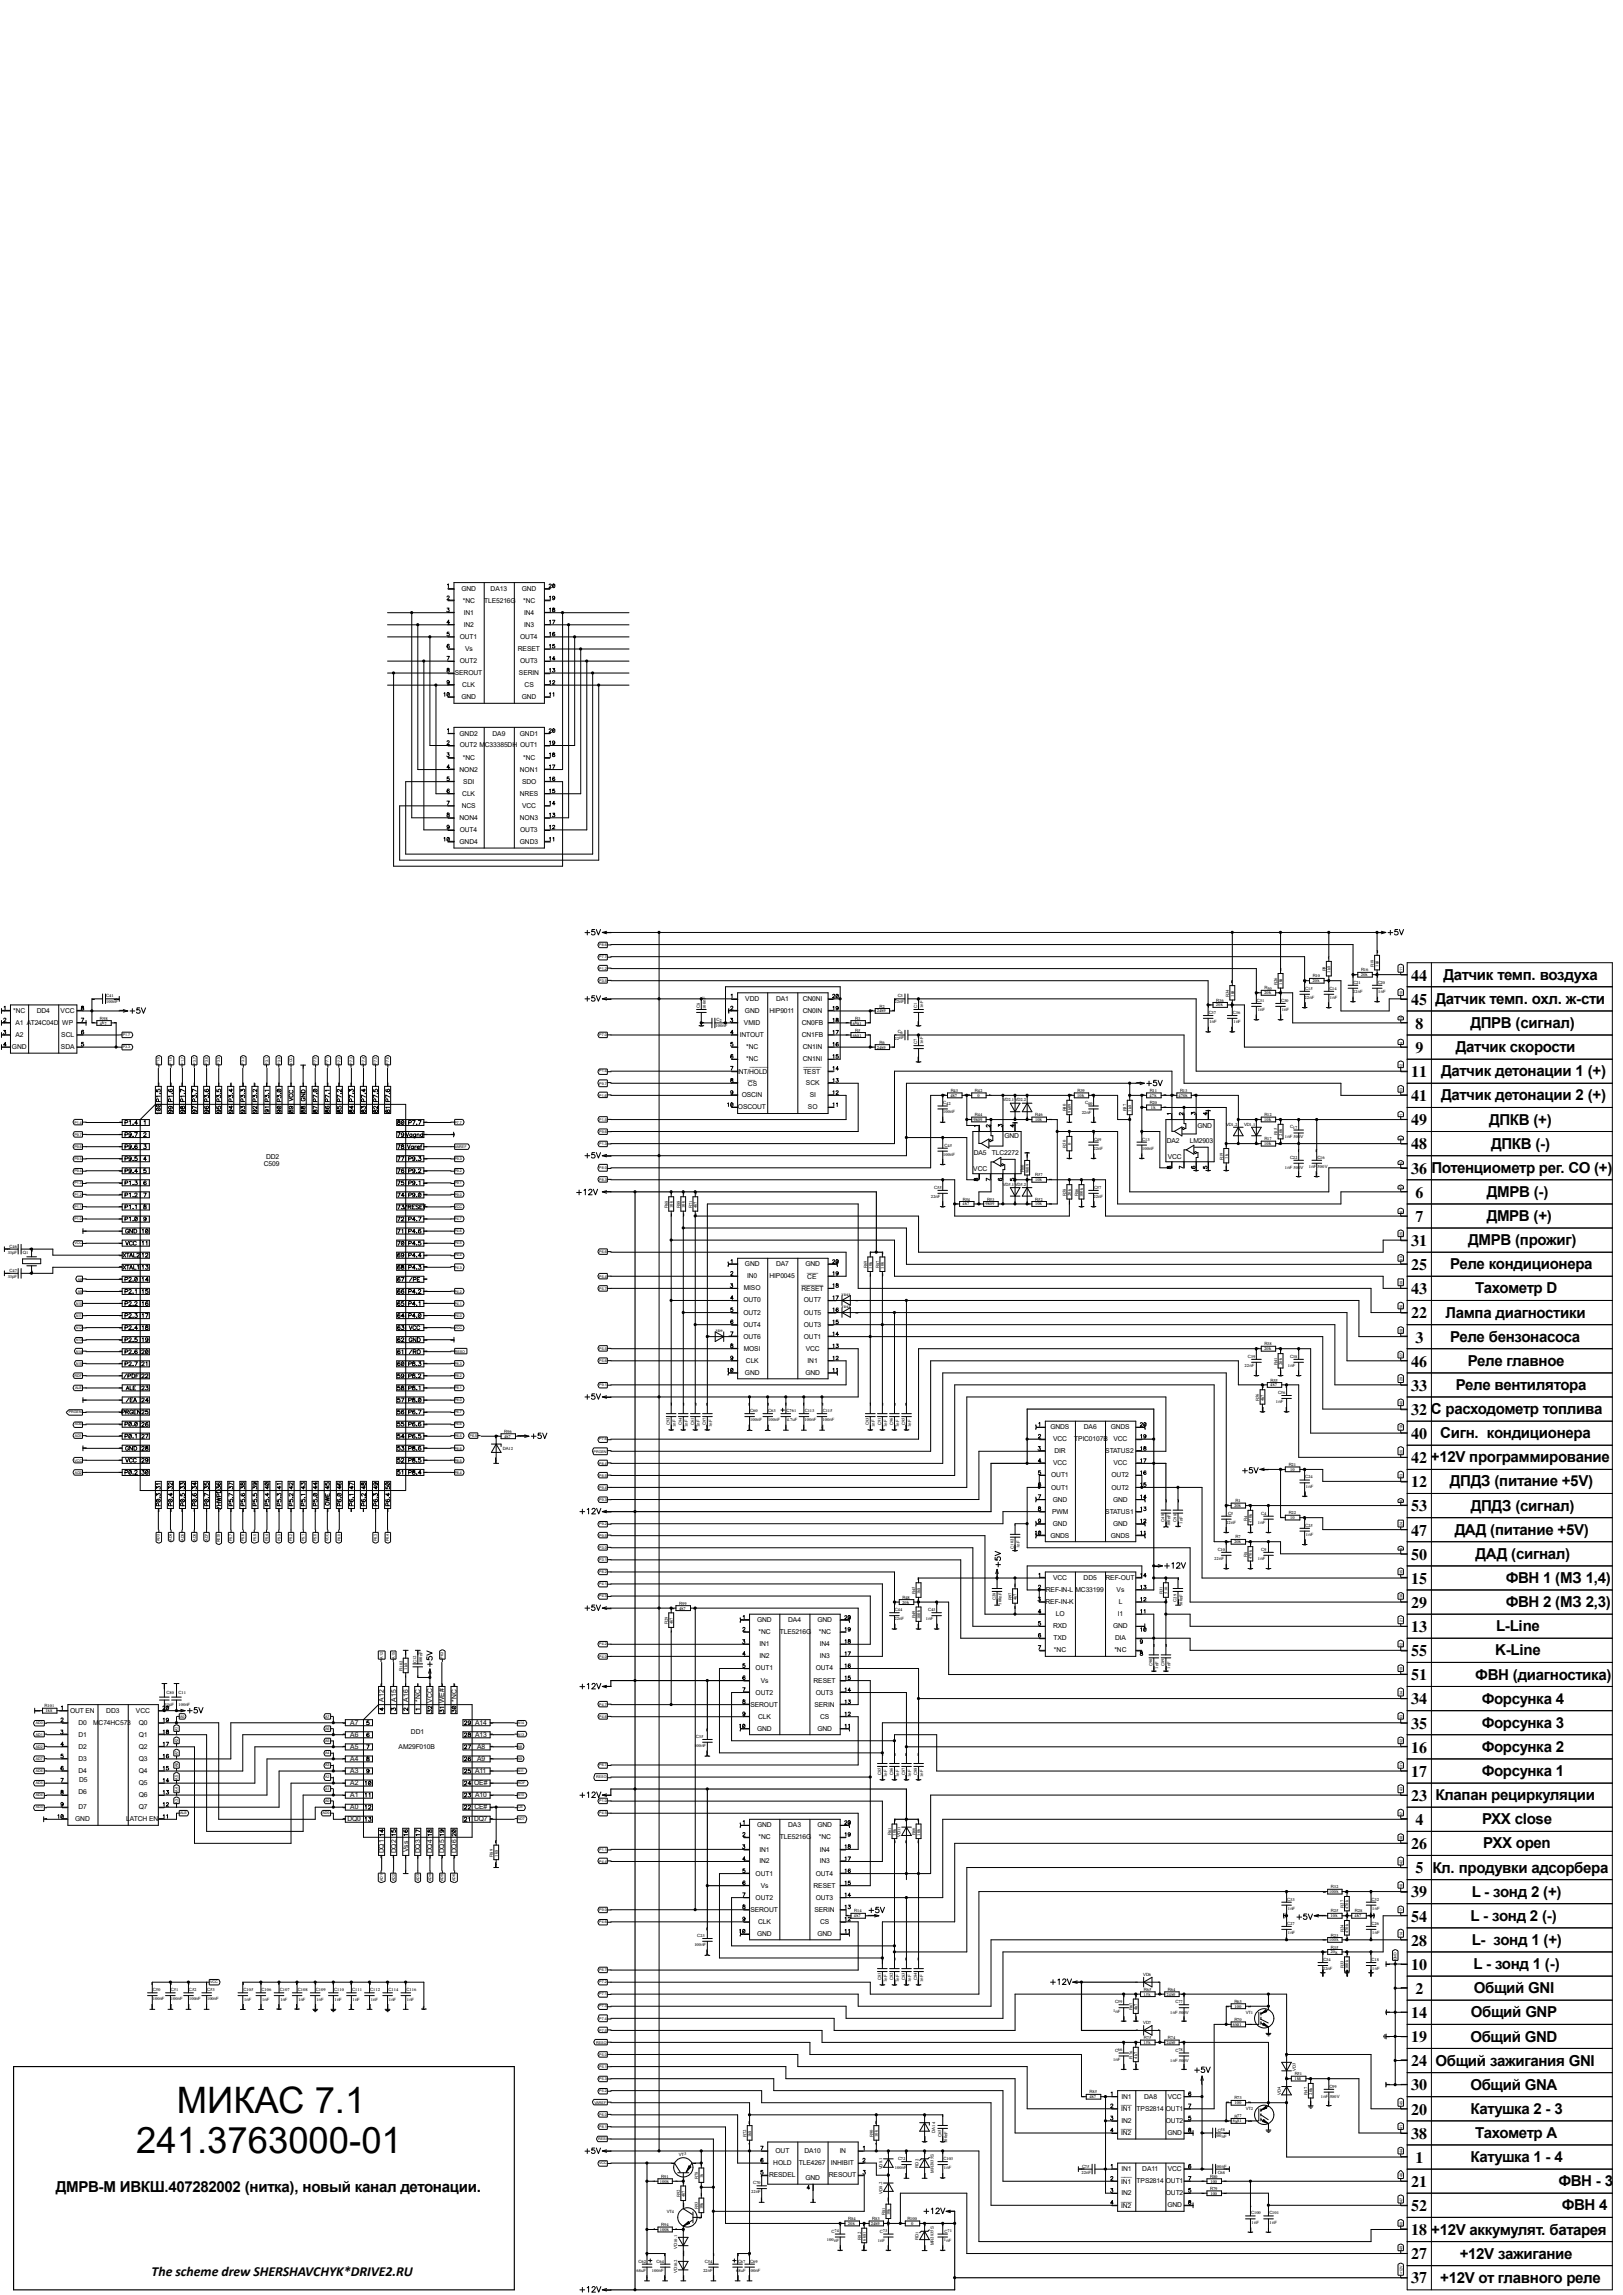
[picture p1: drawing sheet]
<svg xmlns="http://www.w3.org/2000/svg" width="420mm" height="594mm" viewBox="0 0 420 594" stroke-linecap="round" stroke-linejoin="round" font-family="sans-serif">
<defs><g id="words">
<g font-size="9.4">
<text x="45.8" y="546.8">МИКАС 7.1</text>
<text x="35.3" y="557.2">241.3763000-01</text>
</g>
<g font-size="4.1">
<text x="365.2" y="253.8">44</text>
<text x="365.2" y="260">45</text>
<text x="366.3" y="266.3">8</text>
<text x="366.3" y="272.5">9</text>
<text x="365.2" y="278.8">11</text>
<text x="365.2" y="285">41</text>
<text x="365.2" y="291.3">49</text>
<text x="365.2" y="297.5">48</text>
<text x="365.2" y="303.7">36</text>
<text x="366.3" y="310">6</text>
<text x="366.3" y="316.2">7</text>
<text x="365.2" y="322.5">31</text>
<text x="365.2" y="328.7">25</text>
<text x="365.2" y="334.9">43</text>
<text x="365.2" y="341.2">22</text>
<text x="366.3" y="347.5">3</text>
<text x="365.2" y="353.7">46</text>
<text x="365.2" y="360">33</text>
<text x="365.2" y="366.2">32 С расходометр топлива</text>
<text x="365.2" y="372.4">40</text>
<text x="365.2" y="378.7">42 +12V программирование</text>
<text x="365.2" y="384.9">12</text>
<text x="365.2" y="391.2">53</text>
<text x="365.2" y="397.4">47</text>
<text x="365.2" y="403.6">50</text>
<text x="365.2" y="409.9">15</text>
<text x="365.2" y="416.1">29</text>
<text x="365.2" y="422.4">13</text>
<text x="365.2" y="428.6">55</text>
<text x="365.2" y="434.9">51</text>
<text x="365.2" y="441.1">34</text>
<text x="365.2" y="447.4">35</text>
<text x="365.2" y="453.6">16</text>
<text x="365.2" y="459.9">17</text>
<text x="365.2" y="466.1">23</text>
<text x="366.3" y="472.4">4</text>
<text x="365.2" y="478.6">26</text>
<text x="366.3" y="484.8">5</text>
<text x="365.2" y="491.1">39</text>
<text x="365.2" y="497.3">54</text>
<text x="365.2" y="503.6">28</text>
<text x="365.2" y="509.8">10</text>
<text x="366.3" y="516.1">2</text>
<text x="365.2" y="522.3">14</text>
<text x="365.2" y="528.6">19</text>
<text x="365.2" y="534.8">24</text>
<text x="365.2" y="541.1">30</text>
<text x="365.2" y="547.3">20</text>
<text x="365.2" y="553.5">38</text>
<text x="366.3" y="559.8">1</text>
<text x="365.2" y="566">21</text>
<text x="365.2" y="572.3">52</text>
<text x="365.2" y="578.5">18 +12V аккумулят. батарея</text>
<text x="365.2" y="584.8">27</text>
<text x="365.2" y="591">37</text>
</g>
<g font-size="3.9">
<text x="373.5" y="253.6">Датчик темп. воздуха</text>
<text x="371.5" y="259.9">Датчик темп. охл. ж-сти</text>
<text x="380.5" y="266.1">ДПРВ (сигнал)</text>
<text x="376.8" y="272.3">Датчик скорости</text>
<text x="373" y="278.6">Датчик детонации 1 (+)</text>
<text x="373" y="284.8">Датчик детонации 2 (+)</text>
<text x="385.4" y="291.1">ДПКВ (+)</text>
<text x="385.9" y="297.3">ДПКВ (-)</text>
<text x="370.4" y="303.6">Потенциометр рег. СО (+)</text>
<text x="384.8" y="309.8">ДМРВ (-)</text>
<text x="384.7" y="316.1">ДМРВ (+)</text>
<text x="380" y="322.3">ДМРВ (прожиг)</text>
<text x="375.3" y="328.6">Реле кондиционера</text>
<text x="381.8" y="334.8">Тахометр D</text>
<text x="374" y="341">Лампа диагностики</text>
<text x="375.3" y="347.3">Реле бензонасоса</text>
<text x="379.9" y="353.5">Реле главное</text>
<text x="376.8" y="359.8">Реле вентилятора</text>
<text x="372.7" y="372.2">Сигн. кондиционера</text>
<text x="375.2" y="384.7">ДПДЗ (питание +5V)</text>
<text x="380.6" y="391">ДПДЗ (сигнал)</text>
<text x="376.4" y="397.3">ДАД (питание +5V)</text>
<text x="381.9" y="403.5">ДАД (сигнал)</text>
<text x="389.6" y="409.8">ФВН 1 (МЗ 1,4)</text>
<text x="389.6" y="416">ФВН 2 (МЗ 2,3)</text>
<text x="387.2" y="422.2">L-Line</text>
<text x="386.9" y="428.5">K-Line</text>
<text x="381.8" y="434.7">ФВН (диагностика)</text>
<text x="383.4" y="441">Форсунка 4</text>
<text x="383.4" y="447.2">Форсунка 3</text>
<text x="383.4" y="453.4">Форсунка 2</text>
<text x="383.4" y="459.7">Форсунка 1</text>
<text x="371.4" y="465.9">Клапан рециркуляции</text>
<text x="383.6" y="472.2">РХХ close</text>
<text x="383.8" y="478.4">РХХ open</text>
<text x="370.7" y="484.7">Кл. продувки адсорбера</text>
<text x="380.8" y="490.9">L - зонд 2 (+)</text>
<text x="380.5" y="497.2">L - зонд 2 (-)</text>
<text x="380.8" y="503.4">L- зонд 1 (+)</text>
<text x="381.3" y="509.7">L - зонд 1 (-)</text>
<text x="381.4" y="515.9">Общий GNI</text>
<text x="380.6" y="522.1">Общий GNP</text>
<text x="380.5" y="528.4">Общий GND</text>
<text x="371.5" y="534.6">Общий зажигания GNI</text>
<text x="380.5" y="540.9">Общий GNA</text>
<text x="380.5" y="547.1">Катушка 2 - 3</text>
<text x="381.8" y="553.4">Тахометр А</text>
<text x="380.5" y="559.6">Катушка 1 - 4</text>
<text x="14.5" y="567.4">ДМРВ-М ИВКШ.407282002 (нитка), новый канал детонации.</text>
<text x="403.3" y="565.9">ФВН - 3</text>
<text x="404.1" y="572.1">ФВН 4</text>
<text x="377.8" y="584.6">+12V зажигание</text>
<text x="372.7" y="590.8">+12V от главного реле</text>
</g>
<text font-size="3.6" x="39.2" y="589.2">The scheme drew SHERSHAVCHYK*DRIVE2.RU</text>
<g font-size="1.7">
<text x="119.4" y="152.9">GND</text>
<text x="119.8" y="156">*NC</text>
<text x="125.3" y="156">TLE5216G</text>
<text x="127" y="152.9">DA13</text>
<text x="135" y="152.9">GND</text>
<text x="135.4" y="156">*NC</text>
<text x="120" y="159.1">IN1</text>
<text x="135.6" y="159.1">IN4</text>
<text x="119" y="165.4">OUT1</text>
<text x="120" y="162.3">IN2</text>
<text x="134.6" y="165.4">OUT4</text>
<text x="135.6" y="162.3">IN3</text>
<text x="119" y="171.6">OUT2</text>
<text x="120.4" y="168.5">Vs</text>
<text x="134" y="168.5">RESET</text>
<text x="134.6" y="171.6">OUT3</text>
<text x="117.7" y="174.8">SEROUT</text>
<text x="119.6" y="177.8">CLK</text>
<text x="134.3" y="174.8">SERIN</text>
<text x="135.8" y="177.8">CS</text>
<text x="119.4" y="181">GND</text>
<text x="135" y="181">GND</text>
<text x="118.9" y="190.4">GND2</text>
<text x="127.5" y="190.4">DA9</text>
<text x="134.5" y="190.4">GND1</text>
<text x="119" y="193.5">OUT2 MC33385DH OUT1</text>
<text x="119.8" y="196.6">*NC</text>
<text x="135.4" y="196.6">*NC</text>
<text x="118.9" y="199.7">NON2</text>
<text x="119.9" y="202.9">SDI</text>
<text x="134.5" y="199.7">NON1</text>
<text x="135.1" y="202.9">SDO</text>
<text x="119.5" y="209.1">NCS</text>
<text x="119.6" y="205.9">CLK</text>
<text x="134.5" y="205.9">NRES</text>
<text x="135.1" y="209.1">VCC</text>
<text x="118.9" y="212.2">NON4</text>
<text x="119" y="215.3">OUT4</text>
<text x="134.5" y="212.2">NON3</text>
<text x="134.6" y="215.3">OUT3</text>
<text x="118.9" y="218.4">GND4</text>
<text x="134.5" y="218.4">GND3</text>
<text x="3.4" y="262.2">*NC</text>
<text x="9.5" y="262.2">DD4</text>
<text x="15.7" y="262.2">VCC</text>
<text x="192.8" y="262.2">GND</text>
<text x="192.9" y="259">VDD</text>
<text x="199.1" y="262.2">HIP9011</text>
<text x="200.8" y="259">DA1</text>
<text x="207.7" y="259">CN0NI</text>
<text x="207.7" y="262.2">CN0IN</text>
<text x="4" y="265.3">A1 AT24C04D</text>
<text x="4" y="268.4">A2</text>
<text x="15.8" y="268.4">SCL</text>
<text x="16.1" y="265.3">WP</text>
<text x="191.5" y="268.4">INTOUT</text>
<text x="192.5" y="265.3">VMID</text>
<text x="207.5" y="268.4">CN1FB</text>
<text x="207.5" y="265.3">CN0FB</text>
<text x="3.1" y="271.5">GND</text>
<text x="15.7" y="271.5">SDA</text>
<text x="193.1" y="274.7">*NC</text>
<text x="193.1" y="271.5">*NC</text>
<text x="207.7" y="274.7">CN1NI</text>
<text x="207.7" y="271.5">CN1IN</text>
<text x="190.8" y="277.9">INT/HOLD</text>
<text x="193.5" y="279.1">__</text>
<text x="193.5" y="281.1">CS</text>
<text x="194" y="276">_____</text>
<text x="207.9" y="276">_____</text>
<text x="207.9" y="277.9">TEST</text>
<text x="208.6" y="280.9">SCK</text>
<text x="191" y="287.1">OSCOUT</text>
<text x="191.9" y="284">OSCIN</text>
<text x="209.1" y="287.1">SO</text>
<text x="209.5" y="284">SI</text>
<text x="309.9" y="291.8">GND</text>
<text x="252" y="298.9">DA5</text>
<text x="256.7" y="298.9">TLC2272</text>
<text x="259.9" y="294.6">GND</text>
<text x="301.9" y="295.7">DA2</text>
<text x="307.9" y="295.7">LM2903</text>
<text x="68.3" y="301.8">C509</text>
<text x="68.9" y="300">DD2</text>
<text x="251.8" y="303.1">VCC</text>
<text x="302.2" y="300">VCC</text>
<text x="192.8" y="327.7">GND</text>
<text x="200.8" y="327.7">DA7</text>
<text x="208.4" y="327.7">GND</text>
<text x="208.9" y="329.1">___</text>
<text x="192.5" y="334">MISO</text>
<text x="193.4" y="330.9">IN0</text>
<text x="199.1" y="330.9">HIP0045</text>
<text x="207.4" y="332.2">______</text>
<text x="207.4" y="334.1">RESET</text>
<text x="208.9" y="331">CE</text>
<text x="192.4" y="340.2">OUT2</text>
<text x="192.4" y="337.1">OUT0</text>
<text x="208" y="340.2">OUT5</text>
<text x="208" y="337.1">OUT7</text>
<text x="192.4" y="343.4">OUT4</text>
<text x="192.4" y="346.5">OUT6</text>
<text x="208" y="343.4">OUT3</text>
<text x="208" y="346.5">OUT1</text>
<text x="192.5" y="349.6">MOSI</text>
<text x="193" y="352.7">CLK</text>
<text x="208.5" y="349.6">VCC</text>
<text x="209" y="352.7">IN1</text>
<text x="192.8" y="355.9">GND</text>
<text x="208.4" y="355.9">GND</text>
<text x="271.8" y="369.9">GNDS</text>
<text x="280.5" y="369.9">DA6</text>
<text x="287.4" y="369.9">GNDS</text>
<text x="272.5" y="373">VCC</text>
<text x="272.9" y="376.1">DIR</text>
<text x="278" y="373">TPIC0107B</text>
<text x="286" y="376.1">STATUS2</text>
<text x="288.1" y="373">VCC</text>
<text x="272" y="382.4">OUT1</text>
<text x="272.5" y="379.3">VCC</text>
<text x="287.7" y="382.4">OUT2</text>
<text x="288.1" y="379.3">VCC</text>
<text x="272" y="385.5">OUT1</text>
<text x="272.4" y="388.7">GND</text>
<text x="287.7" y="385.5">OUT2</text>
<text x="288" y="388.7">GND</text>
<text x="272.2" y="391.8">PWM</text>
<text x="272.4" y="394.9">GND</text>
<text x="286" y="391.8">STATUS1</text>
<text x="288" y="394.9">GND</text>
<text x="271.8" y="398">GNDS</text>
<text x="287.4" y="398">GNDS</text>
<text x="270.6" y="412.1">REF-IN-L</text>
<text x="272.5" y="408.9">VCC</text>
<text x="278.3" y="412.1">MC33199</text>
<text x="280.4" y="408.9">DD5</text>
<text x="286.1" y="408.9">REF-OUT</text>
<text x="289" y="412.1">Vs</text>
<text x="195.9" y="419.9">GND</text>
<text x="204" y="419.9">DA4</text>
<text x="211.5" y="419.9">GND</text>
<text x="270.6" y="415.2">REF-IN-K</text>
<text x="273.2" y="418.3">LO</text>
<text x="289.3" y="418.3">I1</text>
<text x="289.5" y="415.2">L</text>
<text x="196.3" y="423">*NC</text>
<text x="201.8" y="423">TLE5216G</text>
<text x="211.9" y="423">*NC</text>
<text x="272.5" y="421.4">RXD</text>
<text x="272.6" y="424.6">TXD</text>
<text x="288" y="421.4">GND</text>
<text x="288.5" y="424.6">DIA</text>
<text x="196.5" y="426.1">IN1</text>
<text x="196.5" y="429.2">IN2</text>
<text x="212.1" y="426.1">IN4</text>
<text x="212.1" y="429.2">IN3</text>
<text x="272.8" y="427.7">*NC</text>
<text x="288.4" y="427.7">*NC</text>
<text x="195.5" y="432.3">OUT1</text>
<text x="196.8" y="435.5">Vs</text>
<text x="210.5" y="435.5">RESET</text>
<text x="211.1" y="432.3">OUT4</text>
<text x="18.1" y="443.3">OUT EN</text>
<text x="27.5" y="443.3">DD3</text>
<text x="35.2" y="443.3">VCC</text>
<text x="99.4" y="440.4" transform="rotate(-90 99.4 440.4)">A12</text>
<text x="102.5" y="440.4" transform="rotate(-90 102.5 440.4)">A15</text>
<text x="105.6" y="440.4" transform="rotate(-90 105.6 440.4)">A16</text>
<text x="108.7" y="440.5" transform="rotate(-90 108.7 440.5)">*NC</text>
<text x="111.8" y="440.7" transform="rotate(-90 111.8 440.7)">VCC</text>
<text x="115" y="440.8" transform="rotate(-90 115 440.8)">WE#</text>
<text x="118.1" y="440.5" transform="rotate(-90 118.1 440.5)">*NC</text>
<text x="194.2" y="441.7">SEROUT</text>
<text x="195.5" y="438.6">OUT2</text>
<text x="210.8" y="441.7">SERIN</text>
<text x="211.1" y="438.6">OUT3</text>
<text x="20.3" y="449.5">D1</text>
<text x="20.3" y="446.4">D0</text>
<text x="24.1" y="446.4">MC74HC573</text>
<text x="35.9" y="449.5">Q1</text>
<text x="35.9" y="446.4">Q0</text>
<text x="90.6" y="446.4">A7</text>
<text x="90.6" y="449.5">A6</text>
<text x="106.3" y="448.7">DD1</text>
<text x="122.9" y="446.4">A14</text>
<text x="122.9" y="449.5">A13</text>
<text x="195.9" y="448">GND</text>
<text x="196.2" y="444.8">CLK</text>
<text x="211.5" y="448">GND</text>
<text x="212.3" y="444.8">CS</text>
<text x="20.3" y="455.8">D3</text>
<text x="20.3" y="452.7">D2</text>
<text x="35.9" y="455.8">Q3</text>
<text x="35.9" y="452.7">Q2</text>
<text x="90.6" y="452.7">A5</text>
<text x="90.6" y="455.8">A4</text>
<text x="103.2" y="452.7">AM29F010B</text>
<text x="123.4" y="452.7">A8</text>
<text x="123.4" y="455.8">A9</text>
<text x="20.3" y="458.9">D4</text>
<text x="20.5" y="461.3">D5</text>
<text x="35.9" y="458.9">Q4</text>
<text x="90.6" y="458.9">A3</text>
<text x="122.9" y="458.9">A11</text>
<text x="20.3" y="464.4">D6</text>
<text x="35.9" y="465.2">Q6</text>
<text x="35.9" y="462">Q5</text>
<text x="90.6" y="462">A2</text>
<text x="90.6" y="465.2">A1</text>
<text x="122.7" y="462">OE#</text>
<text x="122.9" y="465.2">A10</text>
<text x="19.5" y="471.4">GND</text>
<text x="20.3" y="468.2">D7</text>
<text x="32.7" y="471.4">LATCH EN</text>
<text x="35.9" y="468.2">Q7</text>
<text x="89.9" y="471.4">DQ0</text>
<text x="90.6" y="468.2">A0</text>
<text x="122.7" y="471.4">DQ7</text>
<text x="122.8" y="468.2">CE#</text>
<text x="195.9" y="472.9">GND</text>
<text x="204" y="472.9">DA3</text>
<text x="211.5" y="472.9">GND</text>
<text x="99.4" y="479.7" transform="rotate(-90 99.4 479.7)">DQ1</text>
<text x="102.5" y="479.7" transform="rotate(-90 102.5 479.7)">DQ2</text>
<text x="105.6" y="479.4" transform="rotate(-90 105.6 479.4)">Vss</text>
<text x="108.7" y="479.7" transform="rotate(-90 108.7 479.7)">DQ3</text>
<text x="111.8" y="479.7" transform="rotate(-90 111.8 479.7)">DQ4</text>
<text x="115" y="479.7" transform="rotate(-90 115 479.7)">DQ5</text>
<text x="118.1" y="479.7" transform="rotate(-90 118.1 479.7)">DQ6</text>
<text x="196.3" y="476.1">*NC</text>
<text x="196.5" y="479.2">IN1</text>
<text x="201.8" y="476.1">TLE5216G</text>
<text x="211.9" y="476.1">*NC</text>
<text x="212.1" y="479.2">IN4</text>
<text x="195.5" y="485.4">OUT1</text>
<text x="196.5" y="482.3">IN2</text>
<text x="211.1" y="485.4">OUT4</text>
<text x="212.1" y="482.3">IN3</text>
<text x="195.5" y="491.7">OUT2</text>
<text x="196.8" y="488.6">Vs</text>
<text x="210.5" y="488.6">RESET</text>
<text x="211.1" y="491.7">OUT3</text>
<text x="194.2" y="494.8">SEROUT</text>
<text x="196.2" y="497.9">CLK</text>
<text x="210.8" y="494.8">SERIN</text>
<text x="212.3" y="497.9">CS</text>
<text x="195.9" y="501.1">GND</text>
<text x="211.5" y="501.1">GND</text>
<text x="290.1" y="544.6">___</text>
<text x="290.2" y="543.2">IN1</text>
<text x="296.1" y="543.2">DA8</text>
<text x="302.2" y="543.2">VCC</text>
<text x="290.1" y="546.5">IN1</text>
<text x="290.1" y="550.8">___</text>
<text x="290.2" y="549.4">IN2</text>
<text x="294.1" y="546.4">TPS2814 OUT1</text>
<text x="301.7" y="549.4">OUT2</text>
<text x="200.7" y="557.3">OUT</text>
<text x="208.2" y="557.3">DA10</text>
<text x="217.3" y="557.3">IN</text>
<text x="290.1" y="552.7">IN2</text>
<text x="302.1" y="552.6">GND</text>
<text x="199" y="563.5">RESDEL</text>
<text x="200.1" y="560.4">HOLD</text>
<text x="206.8" y="560.4">TLE4267</text>
<text x="214.5" y="563.5">RESOUT</text>
<text x="215" y="560.4">INHIBIT</text>
<text x="290.1" y="563.3">___</text>
<text x="290.2" y="561.9">IN1</text>
<text x="295.6" y="561.9">DA11</text>
<text x="302.2" y="561.9">VCC</text>
<text x="208.4" y="564.3">GND</text>
<text x="290.1" y="565.2">IN1</text>
<text x="290.1" y="569.6">___</text>
<text x="290.2" y="568.2">IN2</text>
<text x="294.1" y="565.1">TPS2814 OUT1</text>
<text x="301.7" y="568.2">OUT2</text>
<text x="290.1" y="571.5">IN2</text>
<text x="302.1" y="571.3">GND</text>
</g>
<g font-size="1.1">
<text x="343.1" y="251.4" transform="rotate(-90 343.1 251.4)">R9</text>
<text x="344.3" y="251.8" transform="rotate(-90 344.3 251.8)">1k8</text>
<text x="352.2" y="251.4">R16</text>
<text x="355.5" y="250.2" transform="rotate(-90 355.5 250.2)">R18</text>
<text x="356.7" y="250.3" transform="rotate(-90 356.7 250.3)">1k8</text>
<text x="318.1" y="258" transform="rotate(-90 318.1 258)">R34</text>
<text x="327.2" y="257.4">20k</text>
<text x="327.2" y="256.1">R30</text>
<text x="330.6" y="254.9" transform="rotate(-90 330.6 254.9)">R26</text>
<text x="331.8" y="254.9" transform="rotate(-90 331.8 254.9)">1k8</text>
<text x="337.8" y="256.2">C15</text>
<text x="339.6" y="254.3">20k</text>
<text x="339.7" y="252.9">R10</text>
<text x="344" y="256.2">C14</text>
<text x="350.1" y="257">22nF</text>
<text x="350.3" y="254.6">C21</text>
<text x="352.1" y="252.7">20k</text>
<text x="356.5" y="254.6">C20</text>
<text x="356.7" y="257">1nF</text>
<text x="25.9" y="263.9">R98</text>
<text x="27.4" y="258.1">C41</text>
<text x="27.5" y="259.7">100nF</text>
<text x="181.1" y="260.8" transform="rotate(-90 181.1 260.8)">C8</text>
<text x="182.6" y="261.2" transform="rotate(-90 182.6 261.2)">100nF</text>
<text x="221.3" y="263.9">R3</text>
<text x="226.9" y="262">24k9</text>
<text x="227.6" y="260.8">R2</text>
<text x="231.5" y="259.7">22nF</text>
<text x="232.3" y="258.1">C3</text>
<text x="237.3" y="260.8" transform="rotate(-90 237.3 260.8)">C1</text>
<text x="238.9" y="260.9" transform="rotate(-90 238.9 260.9)">1nF</text>
<text x="312.8" y="262.4">C37</text>
<text x="314.7" y="260.5">20k</text>
<text x="314.7" y="259.2">R36</text>
<text x="319.1" y="262.4">C36</text>
<text x="319.3" y="258.1" transform="rotate(-90 319.3 258.1)">1k8</text>
<text x="325.3" y="259.3">C31</text>
<text x="325.5" y="261.7">1nF</text>
<text x="331.5" y="259.3">C30</text>
<text x="331.7" y="261.7">1nF</text>
<text x="337.6" y="258.6">22nF</text>
<text x="344.2" y="258.6">1nF</text>
<text x="25.9" y="265.2">4k7</text>
<text x="185.1" y="265.9">100nF</text>
<text x="185.4" y="264.4">C2</text>
<text x="220.7" y="265.2">6k81</text>
<text x="220.7" y="268.3">6k81</text>
<text x="221.3" y="267">R5</text>
<text x="231.5" y="269.1">22nF</text>
<text x="232.3" y="267.5">C6</text>
<text x="313" y="264.9">1nF</text>
<text x="319.2" y="264.9">1nF</text>
<text x="226.9" y="271.4">24k9</text>
<text x="227.6" y="270.1">R6</text>
<text x="237.3" y="270.2" transform="rotate(-90 237.3 270.2)">C7</text>
<text x="238.9" y="270.3" transform="rotate(-90 238.9 270.3)">1nF</text>
<text x="244.1" y="285.8">C42</text>
<text x="246" y="283.9">4k7</text>
<text x="246" y="282.6">R43</text>
<text x="252.3" y="282.6">R42</text>
<text x="253" y="283.9">0</text>
<text x="259.5" y="285">VD2.1VD2.2</text>
<text x="275.9" y="287.7" transform="rotate(-90 275.9 287.7)">R40</text>
<text x="278.8" y="283.9">10k</text>
<text x="278.8" y="282.6">R39</text>
<text x="280.8" y="285.8">C40</text>
<text x="291.5" y="287.7" transform="rotate(-90 291.5 287.7)">R37</text>
<text x="292.7" y="287.7" transform="rotate(-90 292.7 287.7)">1k8</text>
<text x="297.5" y="283.9">47k</text>
<text x="297.5" y="282.6">R11</text>
<text x="297.5" y="285.8">R20</text>
<text x="297.8" y="287">1k</text>
<text x="305" y="283.9">470k</text>
<text x="305.4" y="282.6">R13</text>
<text x="244.1" y="288.2">100nF</text>
<text x="251.9" y="290.1">9k09</text>
<text x="252.3" y="288.9">R44</text>
<text x="267.9" y="290.1">10k</text>
<text x="267.9" y="288.9">R46</text>
<text x="277.1" y="288" transform="rotate(-90 277.1 288)">9k09</text>
<text x="279.9" y="288.3">22nF</text>
<text x="317.3" y="291.3">VD1.2</text>
<text x="321.9" y="291.3">VD1.1</text>
<text x="327.2" y="290.1">10k</text>
<text x="327.2" y="288.9">R12</text>
<text x="330.6" y="293.9" transform="rotate(-90 330.6 293.9)">R15</text>
<text x="331.8" y="294" transform="rotate(-90 331.8 294)">20k</text>
<text x="333.9" y="292.1">C17</text>
<text x="244.1" y="299.1">100nF</text>
<text x="244.5" y="296.8">C45</text>
<text x="275.9" y="297" transform="rotate(-90 275.9 297)">R50</text>
<text x="277.1" y="296.3" transform="rotate(-90 277.1 296.3)">0</text>
<text x="283" y="297.6">22nF</text>
<text x="283.1" y="295.2">C49</text>
<text x="295.6" y="297.6">100nF</text>
<text x="295.6" y="295.2">C13</text>
<text x="317.7" y="299.9" transform="rotate(-90 317.7 299.9)">1k</text>
<text x="327.2" y="296.4">10k</text>
<text x="327.2" y="295.1">R17</text>
<text x="332.5" y="294.5">1nF 500V</text>
<text x="333.9" y="299.9">C22</text>
<text x="340.9" y="299.9">C16</text>
<text x="265" y="303.3" transform="rotate(-90 265 303.3)">R60</text>
<text x="266.2" y="303.6" transform="rotate(-90 266.2 303.6)">9k09</text>
<text x="267.9" y="305.8">10k</text>
<text x="267.9" y="304.5">R57</text>
<text x="316.5" y="300.2" transform="rotate(-90 316.5 300.2)">R19</text>
<text x="332.5" y="302.6">1nF 500V</text>
<text x="338.7" y="302.3">1nF</text>
<text x="341" y="302.3">500V</text>
<text x="240.9" y="310.1">22nF</text>
<text x="241.7" y="307.7">C55</text>
<text x="249.1" y="312">4k7</text>
<text x="249.2" y="310.7">R54</text>
<text x="255" y="312">9k09</text>
<text x="255.4" y="310.7">R53</text>
<text x="259.5" y="306.9">VD5.1VD5.2</text>
<text x="267.9" y="312">10k</text>
<text x="267.9" y="310.7">R52</text>
<text x="275.9" y="309.5" transform="rotate(-90 275.9 309.5)">R58</text>
<text x="277.1" y="309.6" transform="rotate(-90 277.1 309.6)">20k</text>
<text x="279" y="309.5" transform="rotate(-90 279 309.5)">R86</text>
<text x="280.2" y="309.9" transform="rotate(-90 280.2 309.9)">100k</text>
<text x="283" y="310.1">22nF</text>
<text x="283.1" y="307.7">C57</text>
<text x="172.9" y="312.6" transform="rotate(-90 172.9 312.6)">R68</text>
<text x="174.1" y="312.7" transform="rotate(-90 174.1 312.7)">10k</text>
<text x="176" y="312.6" transform="rotate(-90 176 312.6)">R88</text>
<text x="177.2" y="312.7" transform="rotate(-90 177.2 312.7)">10k</text>
<text x="179.1" y="312.6" transform="rotate(-90 179.1 312.6)">R71</text>
<text x="180.3" y="312.7" transform="rotate(-90 180.3 312.7)">4k7</text>
<text x="2.5" y="322.9">C46</text>
<text x="2" y="324.5">33pF</text>
<text x="2.5" y="329.2">C47</text>
<text x="5.9" y="324.5">Q1</text>
<text x="224.4" y="328.3" transform="rotate(-90 224.4 328.3)">R69</text>
<text x="225.6" y="328.3" transform="rotate(-90 225.6 328.3)">10k</text>
<text x="227.5" y="328.3" transform="rotate(-90 227.5 328.3)">R87</text>
<text x="228.7" y="328.3" transform="rotate(-90 228.7 328.3)">10k</text>
<text x="2" y="330.7">33pF</text>
<text x="322.1" y="353.8">22nF</text>
<text x="322.9" y="351.4">C39</text>
<text x="327.2" y="349.5">20k</text>
<text x="327.2" y="348.2">R38</text>
<text x="330.6" y="353.2" transform="rotate(-90 330.6 353.2)">R41</text>
<text x="331.8" y="353.3" transform="rotate(-90 331.8 353.3)">20k</text>
<text x="333.3" y="353.8">1nF</text>
<text x="333.9" y="351.4">C38</text>
<text x="328.7" y="358.8">4k7</text>
<text x="328.8" y="357.6">R55</text>
<text x="194.1" y="365.5">C60</text>
<text x="198.8" y="365.5">C63</text>
<text x="203.6" y="365.5">C761</text>
<text x="208.3" y="365.5">C113</text>
<text x="212.9" y="365.5">C115</text>
<text x="325.9" y="362.6" transform="rotate(-90 325.9 362.6)">R56</text>
<text x="327.1" y="362.7" transform="rotate(-90 327.1 362.7)">4k7</text>
<text x="330.2" y="363.2">1nF</text>
<text x="330.7" y="360.8">C56</text>
<text x="130.5" y="370.9">R96</text>
<text x="173.3" y="368.9" transform="rotate(-90 173.3 368.9)">C92</text>
<text x="174.9" y="369.4" transform="rotate(-90 174.9 369.4)">1nF</text>
<text x="176.5" y="368.9" transform="rotate(-90 176.5 368.9)">C94</text>
<text x="178" y="369.4" transform="rotate(-90 178 369.4)">1nF</text>
<text x="179.6" y="368.9" transform="rotate(-90 179.6 368.9)">C61</text>
<text x="181.1" y="369.4" transform="rotate(-90 181.1 369.4)">1nF</text>
<text x="182.7" y="368.9" transform="rotate(-90 182.7 368.9)">C97</text>
<text x="184.2" y="369.4" transform="rotate(-90 184.2 369.4)">1nF</text>
<text x="194.1" y="367.8">100nF</text>
<text x="198.8" y="367.8">100nF</text>
<text x="203.6" y="367.8">4.7uF</text>
<text x="208.2" y="367.8">100nF</text>
<text x="212.8" y="367.8">100nF</text>
<text x="224.9" y="368.9" transform="rotate(-90 224.9 368.9)">C93</text>
<text x="226.4" y="369.4" transform="rotate(-90 226.4 369.4)">1nF</text>
<text x="228" y="368.9" transform="rotate(-90 228 368.9)">C91</text>
<text x="229.5" y="369.4" transform="rotate(-90 229.5 369.4)">1nF</text>
<text x="231.1" y="368.9" transform="rotate(-90 231.1 368.9)">C96</text>
<text x="232.6" y="369.4" transform="rotate(-90 232.6 369.4)">1nF</text>
<text x="234.2" y="368.9" transform="rotate(-90 234.2 368.9)">C95</text>
<text x="235.7" y="369.4" transform="rotate(-90 235.7 369.4)">1nF</text>
<text x="130.1" y="375.2">DA12</text>
<text x="130.5" y="372.1">4k7</text>
<text x="333.5" y="379.5">R21</text>
<text x="333.8" y="380.7">10</text>
<text x="337.8" y="382.6">C24</text>
<text x="319.7" y="388.8">R1</text>
<text x="337.9" y="385.1">1nF</text>
<text x="301.4" y="393.8" transform="rotate(-90 301.4 393.8)">C48</text>
<text x="302.9" y="395" transform="rotate(-90 302.9 395)">100nF</text>
<text x="304.5" y="393.8" transform="rotate(-90 304.5 393.8)">C98</text>
<text x="306" y="394.4" transform="rotate(-90 306 394.4)">1nF</text>
<text x="317.3" y="394.4">22nF</text>
<text x="317.8" y="392">C5</text>
<text x="319.4" y="390.1">20k</text>
<text x="322.8" y="393.6" transform="rotate(-90 322.8 393.6)">R4</text>
<text x="323.9" y="394.2" transform="rotate(-90 323.9 394.2)">470k</text>
<text x="325.5" y="394.4">1nF</text>
<text x="326.4" y="392">C4</text>
<text x="333.5" y="391.9">R22</text>
<text x="333.8" y="393.2">10</text>
<text x="337.8" y="395.1">C25</text>
<text x="262.3" y="400.8" transform="rotate(-90 262.3 400.8)">C102</text>
<text x="263.8" y="400.7" transform="rotate(-90 263.8 400.7)">1nF</text>
<text x="315.1" y="401.4">C10</text>
<text x="319.4" y="399.4">20k</text>
<text x="319.7" y="398.2">R7</text>
<text x="326.4" y="401.4">C9</text>
<text x="337.9" y="397.6">1nF</text>
<text x="314.2" y="403.8">22nF</text>
<text x="322.8" y="402.9" transform="rotate(-90 322.8 402.9)">R8</text>
<text x="323.9" y="403.6" transform="rotate(-90 323.9 403.6)">470k</text>
<text x="325.5" y="403.8">1nF</text>
<text x="233.5" y="413.8">R48</text>
<text x="236.9" y="412.6" transform="rotate(-90 236.9 412.6)">R45</text>
<text x="238.1" y="412.6" transform="rotate(-90 238.1 412.6)">1k8</text>
<text x="300.9" y="412.6" transform="rotate(-90 300.9 412.6)">R31</text>
<text x="302.1" y="412.5" transform="rotate(-90 302.1 412.5)">510</text>
<text x="175.7" y="416.6">4k7</text>
<text x="175.8" y="415.4">R99</text>
<text x="231.4" y="419.4">22nF</text>
<text x="231.6" y="417">C44</text>
<text x="233.5" y="415.1">20k</text>
<text x="236.9" y="418.8" transform="rotate(-90 236.9 418.8)">R49</text>
<text x="238.1" y="419.2" transform="rotate(-90 238.1 419.2)">100k</text>
<text x="239.6" y="419.4">1nF</text>
<text x="240.2" y="417">C43</text>
<text x="257.7" y="414.1" transform="rotate(-90 257.7 414.1)">C28</text>
<text x="259.2" y="415.3" transform="rotate(-90 259.2 415.3)">100nF</text>
<text x="261.9" y="414.1" transform="rotate(-90 261.9 414.1)">R97</text>
<text x="263.1" y="414.2" transform="rotate(-90 263.1 414.2)">4k7</text>
<text x="304.5" y="414.5" transform="rotate(-90 304.5 414.5)">C29</text>
<text x="306" y="415.7" transform="rotate(-90 306 415.7)">100nF</text>
<text x="172.9" y="420.4" transform="rotate(-90 172.9 420.4)">R29</text>
<text x="174.1" y="420.4" transform="rotate(-90 174.1 420.4)">4k7</text>
<text x="107.7" y="430.5" transform="rotate(-90 107.7 430.5)">C12</text>
<text x="109.3" y="430.5" transform="rotate(-90 109.3 430.5)">100nF</text>
<text x="298.3" y="431.3" transform="rotate(-90 298.3 431.3)">C90</text>
<text x="299.7" y="431.9" transform="rotate(-90 299.7 431.9)">1nF</text>
<text x="301.4" y="431.3" transform="rotate(-90 301.4 431.3)">C89</text>
<text x="302.9" y="431.9" transform="rotate(-90 302.9 431.9)">1nF</text>
<text x="104.2" y="432.4" transform="rotate(-90 104.2 432.4)">R102</text>
<text x="105.4" y="432.1" transform="rotate(-90 105.4 432.1)">1k8</text>
<text x="11.5" y="441.9">R101</text>
<text x="11.8" y="443.2">1k8</text>
<text x="42.6" y="441.6">33pF</text>
<text x="43.1" y="438.5">C80</text>
<text x="46.2" y="441.6">100nF</text>
<text x="46.2" y="438.5">C11</text>
<text x="180.1" y="449.8">C35</text>
<text x="179.7" y="452.1">100nF</text>
<text x="228" y="459.4" transform="rotate(-90 228 459.4)">C85</text>
<text x="229.5" y="460" transform="rotate(-90 229.5 460)">1nF</text>
<text x="231.1" y="459.4" transform="rotate(-90 231.1 459.4)">C86</text>
<text x="232.6" y="460" transform="rotate(-90 232.6 460)">1nF</text>
<text x="234.2" y="459.4" transform="rotate(-90 234.2 459.4)">C87</text>
<text x="235.7" y="460" transform="rotate(-90 235.7 460)">1nF</text>
<text x="237.3" y="459.4" transform="rotate(-90 237.3 459.4)">C88</text>
<text x="238.9" y="460" transform="rotate(-90 238.9 460)">1nF</text>
<text x="230.7" y="475.1" transform="rotate(-90 230.7 475.1)">R61</text>
<text x="231.8" y="475.1" transform="rotate(-90 231.8 475.1)">10k</text>
<text x="233.1" y="475.5" transform="rotate(-90 233.1 475.5)">VD11</text>
<text x="236.9" y="475.1" transform="rotate(-90 236.9 475.1)">R66</text>
<text x="238.1" y="475.1" transform="rotate(-90 238.1 475.1)">10k</text>
<text x="127.6" y="480.5" transform="rotate(-90 127.6 480.5)">R89</text>
<text x="128.8" y="480.5" transform="rotate(-90 128.8 480.5)">1k8</text>
<text x="333.1" y="491.9">C33</text>
<text x="344" y="490">100k</text>
<text x="344.4" y="488.8">R32</text>
<text x="355" y="491.9">C32</text>
<text x="221" y="496.2">4k7</text>
<text x="221" y="495">R14</text>
<text x="333.2" y="494.3">1nF</text>
<text x="344.3" y="496.2">10k</text>
<text x="344.4" y="495">R25</text>
<text x="347.8" y="493.8" transform="rotate(-90 347.8 493.8)">R27</text>
<text x="348.9" y="494.1" transform="rotate(-90 348.9 494.1)">470k</text>
<text x="350.6" y="496.2">4k7</text>
<text x="350.6" y="495">R28</text>
<text x="355.1" y="494.3">1nF</text>
<text x="179.7" y="503.6">100nF</text>
<text x="180.4" y="501.3">C23</text>
<text x="333.1" y="498.2">C27</text>
<text x="333.2" y="500.6">1nF</text>
<text x="344" y="502.5">100k</text>
<text x="344.4" y="501.3">R23</text>
<text x="347.8" y="500" transform="rotate(-90 347.8 500)">R24</text>
<text x="348.9" y="500.3" transform="rotate(-90 348.9 500.3)">470k</text>
<text x="355" y="498.2">C26</text>
<text x="355.1" y="500.6">1nF</text>
<text x="342.3" y="510">22nF</text>
<text x="342.5" y="507.6">C34</text>
<text x="344.3" y="505.6">20k</text>
<text x="344.4" y="504.3">R35</text>
<text x="347.8" y="509.4" transform="rotate(-90 347.8 509.4)">R33</text>
<text x="348.9" y="509.7" transform="rotate(-90 348.9 509.7)">100k</text>
<text x="355" y="507.6">C18</text>
<text x="355.1" y="510">1nF</text>
<text x="39.5" y="515.4">C50</text>
<text x="44.2" y="515.4">C51</text>
<text x="48.9" y="515.4">C52</text>
<text x="53.6" y="515.4">C53</text>
<text x="63" y="515.4">C105</text>
<text x="67.7" y="515.4">C106</text>
<text x="72.4" y="515.4">C107</text>
<text x="77.1" y="515.4">C108</text>
<text x="81.8" y="515.4">C109</text>
<text x="86.5" y="515.4">C110</text>
<text x="91.2" y="515.4">C111</text>
<text x="95.8" y="515.4">C112</text>
<text x="100.5" y="515.4">C114</text>
<text x="105.2" y="515.4">C116</text>
<text x="228" y="512.5" transform="rotate(-90 228 512.5)">C81</text>
<text x="229.5" y="513" transform="rotate(-90 229.5 513)">1nF</text>
<text x="231.1" y="512.5" transform="rotate(-90 231.1 512.5)">C82</text>
<text x="232.6" y="513" transform="rotate(-90 232.6 513)">1nF</text>
<text x="234.2" y="512.5" transform="rotate(-90 234.2 512.5)">C83</text>
<text x="235.7" y="513" transform="rotate(-90 235.7 513)">1nF</text>
<text x="237.3" y="512.5" transform="rotate(-90 237.3 512.5)">C84</text>
<text x="238.9" y="513" transform="rotate(-90 238.9 513)">1nF</text>
<text x="295.9" y="511.5">VD6</text>
<text x="296" y="515.3">R65</text>
<text x="302.2" y="515.3">R64</text>
<text x="39.5" y="517.7">100nF</text>
<text x="44.2" y="517.7">100nF</text>
<text x="48.9" y="517.7">100nF</text>
<text x="53.6" y="517.7">100nF</text>
<text x="63.2" y="517.8">1nF</text>
<text x="67.9" y="517.8">1nF</text>
<text x="72.6" y="517.8">1nF</text>
<text x="77.2" y="517.8">1nF</text>
<text x="81.9" y="517.8">1nF</text>
<text x="86.6" y="517.8">1nF</text>
<text x="91.3" y="517.8">1nF</text>
<text x="96" y="517.8">1nF</text>
<text x="100.7" y="517.8">1nF</text>
<text x="105.3" y="517.8">1nF</text>
<text x="288" y="520.9">1nF</text>
<text x="288.6" y="518.5">C59</text>
<text x="293.1" y="520.3" transform="rotate(-90 293.1 520.3)">R67</text>
<text x="294.3" y="520.3" transform="rotate(-90 294.3 520.3)">4k7</text>
<text x="296" y="516.5">15k</text>
<text x="301.9" y="516.5">24k9</text>
<text x="302.8" y="521.2">1nF 500V</text>
<text x="304.2" y="518.5">C77</text>
<text x="319.4" y="518.4">R63</text>
<text x="319.5" y="519.7">100</text>
<text x="322.4" y="521.2">VT1</text>
<text x="295.9" y="524">VD7</text>
<text x="296" y="527.8">R75</text>
<text x="302.2" y="527.8">R74</text>
<text x="319" y="524.3">6k81</text>
<text x="319.4" y="523.1">R70</text>
<text x="288" y="533.4">1nF</text>
<text x="288.6" y="531">C66</text>
<text x="293.1" y="532.8" transform="rotate(-90 293.1 532.8)">R76</text>
<text x="294.3" y="532.8" transform="rotate(-90 294.3 532.8)">4k7</text>
<text x="296" y="529">15k</text>
<text x="301.9" y="529">24k9</text>
<text x="302.8" y="533.7">1nF 500V</text>
<text x="304.2" y="531">C78</text>
<text x="335" y="538.4">1k8</text>
<text x="335.1" y="537.2">R51</text>
<text x="335.4" y="536.1" transform="rotate(-90 335.4 536.1)">VD3</text>
<text x="281.9" y="543.1">4k7</text>
<text x="282" y="541.8">R85</text>
<text x="319.4" y="543.4">R73</text>
<text x="319.5" y="544.6">100</text>
<text x="331.4" y="542.3" transform="rotate(-90 331.4 542.3)">VD4</text>
<text x="338.4" y="542.2" transform="rotate(-90 338.4 542.2)">R47</text>
<text x="339.6" y="542.2" transform="rotate(-90 339.6 542.2)">20k</text>
<text x="341.8" y="543.1">1nF</text>
<text x="344" y="540.3">C99</text>
<text x="344.1" y="543.1">500V</text>
<text x="242" y="552" transform="rotate(-90 242 552)">DA14</text>
<text x="315.1" y="551.7">C58</text>
<text x="319" y="549.3">6k81</text>
<text x="319.4" y="548.1">R77</text>
<text x="322.4" y="546.2">VT2</text>
<text x="175.7" y="557.9">VT3</text>
<text x="193.1" y="553.1" transform="rotate(-90 193.1 553.1)">R72</text>
<text x="194.4" y="553.1" transform="rotate(-90 194.4 553.1)">1k8</text>
<text x="226" y="553.1" transform="rotate(-90 226 553.1)">R90</text>
<text x="227.1" y="553.1" transform="rotate(-90 227.1 553.1)">10k</text>
<text x="243.6" y="553.1" transform="rotate(-90 243.6 553.1)">C65</text>
<text x="245.1" y="554.7" transform="rotate(-90 245.1 554.7)">100nF</text>
<text x="314.3" y="553.2">100nF</text>
<text x="171.1" y="563.7">R91</text>
<text x="181.9" y="563.8" transform="rotate(-90 181.9 563.8)">1k</text>
<text x="228.4" y="561.5" transform="rotate(-90 228.4 561.5)">VD8.1</text>
<text x="231.6" y="561.4">100nF</text>
<text x="232.4" y="559.1">C72</text>
<text x="237.7" y="561" transform="rotate(-90 237.7 561)">RD2</text>
<text x="241.7" y="562.4" transform="rotate(-90 241.7 562.4)">MR2835S</text>
<text x="244.2" y="559.1">C103</text>
<text x="244.3" y="561.4">1nF</text>
<text x="279.9" y="562.6">22nF</text>
<text x="280" y="561">C75</text>
<text x="313.2" y="563.7">R80</text>
<text x="314.3" y="561">100nF</text>
<text x="315.1" y="562.6">C68</text>
<text x="170.8" y="564.9">100k</text>
<text x="176" y="568.7" transform="rotate(-90 176 568.7)">R92</text>
<text x="177.2" y="568.7" transform="rotate(-90 177.2 568.7)">4k7</text>
<text x="180.7" y="564" transform="rotate(-90 180.7 564)">R78</text>
<text x="194.4" y="567.7">22nF</text>
<text x="194.9" y="565.4">C70</text>
<text x="228.4" y="567.8" transform="rotate(-90 228.4 567.8)">VD8.2</text>
<text x="313.2" y="566.8">R79</text>
<text x="313.2" y="564.9">100</text>
<text x="313.2" y="568">100</text>
<text x="172.5" y="572.8">VT4</text>
<text x="180.7" y="571.8" transform="rotate(-90 180.7 571.8)">R93</text>
<text x="181.9" y="571.8" transform="rotate(-90 181.9 571.8)">10k</text>
<text x="219.4" y="575.9">20k</text>
<text x="219.5" y="574.6">R84</text>
<text x="225.4" y="575.9">24k9</text>
<text x="225.7" y="574.6">R83</text>
<text x="229.1" y="573.4" transform="rotate(-90 229.1 573.4)">R81</text>
<text x="230.3" y="573.4" transform="rotate(-90 230.3 573.4)">10k</text>
<text x="234.8" y="574.6">R100</text>
<text x="235.8" y="575.9">0</text>
<text x="323.8" y="573.1">C100</text>
<text x="323.9" y="575.5">1nF</text>
<text x="328.5" y="573.1">C101</text>
<text x="328.5" y="575.5">1nF</text>
<text x="170.8" y="577.4">100k</text>
<text x="171.1" y="576.2">R94</text>
<text x="214" y="580.1">100nF</text>
<text x="215.2" y="577.8">C74</text>
<text x="222.8" y="579.7" transform="rotate(-90 222.8 579.7)">R82</text>
<text x="224" y="580" transform="rotate(-90 224 580)">6k81</text>
<text x="227.1" y="580.2">1nF</text>
<text x="227.7" y="577.8">C73</text>
<text x="237.7" y="579.8" transform="rotate(-90 237.7 579.8)">RD1</text>
<text x="241.7" y="581.2" transform="rotate(-90 241.7 581.2)">MR2835S</text>
<text x="244.3" y="580.1">1nF</text>
<text x="244.5" y="577.8">C71</text>
<text x="164.7" y="587.9">68uF</text>
<text x="165.2" y="585.6">C62</text>
<text x="168.7" y="587.9">100nF</text>
<text x="169.9" y="585.6">C64</text>
<text x="175.3" y="582.1" transform="rotate(-90 175.3 582.1)">VD10.1</text>
<text x="181.9" y="587.9">22nF</text>
<text x="182.4" y="585.6">C54</text>
<text x="190.5" y="587.9">68uF 100nF</text>
<text x="191" y="585.6">C67</text>
<text x="194.1" y="585.6">C69</text>
<text x="175.3" y="588.4" transform="rotate(-90 175.3 588.4)">VD10.2</text>
</g>
<g font-size=".9">
<text x="155.1" y="244.8">P8.6</text>
<text x="155.1" y="251.1">P1.2</text>
<text x="155.1" y="247.9">P7.7</text>
<text x="362.9" y="251.3" transform="rotate(-90 362.9 251.3)">11</text>
<text x="155.1" y="254.2">P3.5</text>
<text x="362.9" y="257.6" transform="rotate(-90 362.9 257.6)">10</text>
<text x="362.9" y="263.9" transform="rotate(-90 362.9 263.9)">3</text>
<text x="31.7" y="268.2">P1.7</text>
<text x="155.1" y="268.2">P7.0</text>
<text x="31.7" y="271.4">P3.3</text>
<text x="41.3" y="275.6" transform="rotate(-90 41.3 275.6)">P1.5</text>
<text x="44.4" y="275.6" transform="rotate(-90 44.4 275.6)">P1.6</text>
<text x="47.6" y="275.6" transform="rotate(-90 47.6 275.6)">P1.7</text>
<text x="50.7" y="275.6" transform="rotate(-90 50.7 275.6)">P3.7</text>
<text x="53.8" y="275.6" transform="rotate(-90 53.8 275.6)">P3.6</text>
<text x="56.9" y="275.6" transform="rotate(-90 56.9 275.6)">P3.5</text>
<text x="63.2" y="275.6" transform="rotate(-90 63.2 275.6)">P3.3</text>
<text x="69.4" y="275.6" transform="rotate(-90 69.4 275.6)">P3.1</text>
<text x="72.6" y="275.6" transform="rotate(-90 72.6 275.6)">P3.0</text>
<text x="75.6" y="275.6" transform="rotate(-90 75.6 275.6)">VCC</text>
<text x="81.9" y="275.6" transform="rotate(-90 81.9 275.6)">P7.0</text>
<text x="85" y="275.6" transform="rotate(-90 85 275.6)">P7.1</text>
<text x="88.1" y="275.6" transform="rotate(-90 88.1 275.6)">P7.2</text>
<text x="91.3" y="275.6" transform="rotate(-90 91.3 275.6)">P7.3</text>
<text x="94.4" y="275.6" transform="rotate(-90 94.4 275.6)">P7.4</text>
<text x="97.5" y="275.6" transform="rotate(-90 97.5 275.6)">P7.5</text>
<text x="100.6" y="275.6" transform="rotate(-90 100.6 275.6)">P7.6</text>
<text x="362.9" y="270.1" transform="rotate(-90 362.9 270.1)">4</text>
<text x="155.1" y="277.6">P1.4</text>
<text x="155.1" y="280.7">P9.7</text>
<text x="362.9" y="276.3" transform="rotate(-90 362.9 276.3)">12</text>
<text x="155.1" y="283.8">P1.6</text>
<text x="362.9" y="282.6" transform="rotate(-90 362.9 282.6)">13</text>
<text x="19.3" y="294">P9.7</text>
<text x="19.3" y="290.9">P1.4</text>
<text x="117.6" y="290.9">P7.7</text>
<text x="155.1" y="293.2">P9.6</text>
<text x="155.1" y="290.1">P1.5</text>
<text x="362.9" y="288.9" transform="rotate(-90 362.9 288.9)">1</text>
<text x="19.3" y="297.1">P9.6</text>
<text x="117.7" y="297.1">VAREF</text>
<text x="155.1" y="296.3">P1.3</text>
<text x="362.9" y="295.1" transform="rotate(-90 362.9 295.1)">2</text>
<text x="19.3" y="303.4">P9.4</text>
<text x="19.3" y="300.2">P9.5</text>
<text x="117.6" y="303.4">P9.2</text>
<text x="117.6" y="300.2">P9.3</text>
<text x="155.1" y="305.7">P8.3</text>
<text x="155.1" y="302.6">P8.0</text>
<text x="362.9" y="301.4" transform="rotate(-90 362.9 301.4)">5</text>
<text x="19.3" y="306.5">P1.3</text>
<text x="19.3" y="309.6">P1.2</text>
<text x="117.6" y="306.5">P9.1</text>
<text x="117.6" y="309.6">P9.0</text>
<text x="362.9" y="307.6" transform="rotate(-90 362.9 307.6)">7</text>
<text x="19.3" y="315.8">P1.0</text>
<text x="19.3" y="312.7">P1.1</text>
<text x="117.6" y="312.7">VCC</text>
<text x="117.6" y="315.8">P4.7</text>
<text x="362.9" y="313.8" transform="rotate(-90 362.9 313.8)">6</text>
<text x="19.3" y="322.1">VCC</text>
<text x="117.6" y="322.1">P4.5</text>
<text x="117.6" y="319">P4.6</text>
<text x="362.9" y="320" transform="rotate(-90 362.9 320)">25</text>
<text x="117.6" y="325.2">P4.4</text>
<text x="117.6" y="328.3">P4.3</text>
<text x="155.1" y="324.4">P6.6</text>
<text x="362.9" y="326.3" transform="rotate(-90 362.9 326.3)">30</text>
<text x="20.1" y="334.6">A9</text>
<text x="20.1" y="331.5">A8</text>
<text x="117.6" y="334.6">P4.2</text>
<text x="155.1" y="330.7">P5.4</text>
<text x="155.1" y="333.8">P5.7</text>
<text x="217.8" y="335.4">VD13</text>
<text x="362.9" y="332.5" transform="rotate(-90 362.9 332.5)">39</text>
<text x="19.6" y="340.8">A11</text>
<text x="19.6" y="337.7">A10</text>
<text x="117.6" y="340.8">P4.0</text>
<text x="117.6" y="337.7">P4.1</text>
<text x="217.8" y="338.5">VD12</text>
<text x="362.9" y="338.7" transform="rotate(-90 362.9 338.7)">26</text>
<text x="19.6" y="343.9">A12</text>
<text x="19.6" y="347.1">A13</text>
<text x="117.6" y="343.9">VCC</text>
<text x="185.2" y="344.7">VD9</text>
<text x="362.9" y="345" transform="rotate(-90 362.9 345)">28</text>
<text x="19.6" y="353.3">A15</text>
<text x="19.6" y="350.2">A14</text>
<text x="117.6" y="353.3">P8.3</text>
<text x="117.7" y="350.2">RESO</text>
<text x="155.1" y="349.4">P5.5</text>
<text x="155.1" y="352.5">P5.6</text>
<text x="362.9" y="351.3" transform="rotate(-90 362.9 351.3)">27</text>
<text x="19.3" y="356.4">RDF</text>
<text x="19.4" y="359.6">ALE</text>
<text x="117.6" y="359.6">P8.1</text>
<text x="117.6" y="356.4">P8.2</text>
<text x="155.1" y="358.8">P9.1</text>
<text x="362.9" y="357.5" transform="rotate(-90 362.9 357.5)">29</text>
<text x="17.8" y="365.8">PRGEN</text>
<text x="117.6" y="365.8">P6.7</text>
<text x="117.6" y="362.7">P8.0</text>
<text x="362.9" y="363.8" transform="rotate(-90 362.9 363.8)">40</text>
<text x="19.4" y="368.9">AD0</text>
<text x="117.6" y="368.9">P6.6</text>
<text x="362.9" y="370" transform="rotate(-90 362.9 370)">18</text>
<text x="19.4" y="372.1">AD1</text>
<text x="117.6" y="375.2">P8.6</text>
<text x="117.6" y="372.1">P6.5</text>
<text x="121.5" y="372.1">P6.5</text>
<text x="153.6" y="375.9">PRGEN</text>
<text x="155.1" y="372.8">P7.6</text>
<text x="362.9" y="376.2" transform="rotate(-90 362.9 376.2)">20</text>
<text x="19.3" y="378.3">VCC</text>
<text x="19.4" y="381.4">AD2</text>
<text x="117.6" y="378.3">P8.5</text>
<text x="117.6" y="381.4">P8.4</text>
<text x="155.1" y="382.2">P8.5</text>
<text x="155.1" y="379.1">P8.4</text>
<text x="362.9" y="382.5" transform="rotate(-90 362.9 382.5)">23</text>
<text x="155.1" y="388.4">P9.3</text>
<text x="155.1" y="385.3">P9.4</text>
<text x="362.9" y="388.8" transform="rotate(-90 362.9 388.8)">8</text>
<text x="155.1" y="394.7">P9.2</text>
<text x="362.9" y="395" transform="rotate(-90 362.9 395)">24</text>
<text x="41.3" y="398.8" transform="rotate(-90 41.3 398.8)">AD3</text>
<text x="44.4" y="398.8" transform="rotate(-90 44.4 398.8)">AD4</text>
<text x="47.6" y="398.8" transform="rotate(-90 47.6 398.8)">AD5</text>
<text x="50.7" y="398.8" transform="rotate(-90 50.7 398.8)">AD6</text>
<text x="53.8" y="398.8" transform="rotate(-90 53.8 398.8)">AD7</text>
<text x="56.9" y="399.2" transform="rotate(-90 56.9 399.2)">RESI</text>
<text x="60.1" y="398.9" transform="rotate(-90 60.1 398.9)">P5.7</text>
<text x="63.2" y="398.9" transform="rotate(-90 63.2 398.9)">P5.6</text>
<text x="66.3" y="398.9" transform="rotate(-90 66.3 398.9)">P5.5</text>
<text x="69.4" y="398.9" transform="rotate(-90 69.4 398.9)">P5.4</text>
<text x="72.6" y="398.9" transform="rotate(-90 72.6 398.9)">P5.3</text>
<text x="75.6" y="398.9" transform="rotate(-90 75.6 398.9)">P5.2</text>
<text x="78.8" y="398.9" transform="rotate(-90 78.8 398.9)">P5.1</text>
<text x="81.9" y="398.9" transform="rotate(-90 81.9 398.9)">P5.0</text>
<text x="85" y="398.9" transform="rotate(-90 85 398.9)">VCC</text>
<text x="88.1" y="398.9" transform="rotate(-90 88.1 398.9)">P6.0</text>
<text x="97.5" y="398.9" transform="rotate(-90 97.5 398.9)">P6.3</text>
<text x="100.6" y="398.9" transform="rotate(-90 100.6 398.9)">P6.4</text>
<text x="155.1" y="400.9">P3.0</text>
<text x="155.1" y="397.8">P9.5</text>
<text x="362.9" y="401.3" transform="rotate(-90 362.9 401.3)">9</text>
<text x="155.1" y="407.2">P8.2</text>
<text x="155.1" y="404.1">P3.1</text>
<text x="362.9" y="407.4" transform="rotate(-90 362.9 407.4)">35</text>
<text x="155.1" y="413.4">P4.3</text>
<text x="155.1" y="410.3">P4.1</text>
<text x="362.9" y="413.7" transform="rotate(-90 362.9 413.7)">36</text>
<text x="362.9" y="419.9" transform="rotate(-90 362.9 419.9)">21</text>
<text x="155.1" y="425.9">P4.2</text>
<text x="99.1" y="429.4" transform="rotate(-90 99.1 429.4)">A12</text>
<text x="102.2" y="429.4" transform="rotate(-90 102.2 429.4)">A15</text>
<text x="114.7" y="429.4" transform="rotate(-90 114.7 429.4)">P6.3</text>
<text x="155.1" y="429">P4.0</text>
<text x="362.9" y="426.2" transform="rotate(-90 362.9 426.2)">22</text>
<text x="362.9" y="432.4" transform="rotate(-90 362.9 432.4)">19</text>
<text x="155.1" y="441.5">P4.7</text>
<text x="362.9" y="438.7" transform="rotate(-90 362.9 438.7)">34</text>
<text x="9.3" y="449.3">AD1</text>
<text x="9.3" y="446.2">AD0</text>
<text x="46" y="448.1" transform="rotate(-90 46 448.1)">A1</text>
<text x="46.6" y="444.6">A0</text>
<text x="84.1" y="444.6">A7</text>
<text x="84.1" y="447.8">A6</text>
<text x="134" y="449.3">A13</text>
<text x="134" y="446.2">A14</text>
<text x="155.1" y="444.6">P4.6</text>
<text x="362.9" y="444.9" transform="rotate(-90 362.9 444.9)">33</text>
<text x="9.3" y="455.6">AD7</text>
<text x="9.3" y="452.4">AD2</text>
<text x="46" y="454.3" transform="rotate(-90 46 454.3)">A7</text>
<text x="46" y="451.2" transform="rotate(-90 46 451.2)">A2</text>
<text x="84.1" y="454">A4</text>
<text x="84.1" y="450.9">A5</text>
<text x="134" y="455.6">A9</text>
<text x="134" y="452.4">A8</text>
<text x="362.9" y="451.2" transform="rotate(-90 362.9 451.2)">32</text>
<text x="9.3" y="458.7">AD6</text>
<text x="9.3" y="461.8">AD5</text>
<text x="46" y="460.6" transform="rotate(-90 46 460.6)">A5</text>
<text x="46" y="457.5" transform="rotate(-90 46 457.5)">A6</text>
<text x="84.1" y="460.3">A2</text>
<text x="84.1" y="457.1">A3</text>
<text x="134" y="458.7">A11</text>
<text x="134" y="461.8">RDF</text>
<text x="154.3" y="460.3">RESO</text>
<text x="155.1" y="457.1">P6.7</text>
<text x="362.9" y="457.4" transform="rotate(-90 362.9 457.4)">31</text>
<text x="9.3" y="464.9">AD4</text>
<text x="46" y="466.8" transform="rotate(-90 46 466.8)">A3</text>
<text x="46" y="463.7" transform="rotate(-90 46 463.7)">A4</text>
<text x="84.1" y="463.4">A1</text>
<text x="84.1" y="466.5">A0</text>
<text x="134" y="464.9">A10</text>
<text x="155.1" y="466.5">P1.0</text>
<text x="362.9" y="463.6" transform="rotate(-90 362.9 463.6)">43</text>
<text x="9.3" y="468.1">AD3</text>
<text x="46.6" y="469.6">ALE</text>
<text x="83.4" y="469.6">AD0</text>
<text x="134" y="471.2">AD7</text>
<text x="134" y="468.1">CE</text>
<text x="155.1" y="469.6">P4.5</text>
<text x="362.9" y="469.9" transform="rotate(-90 362.9 469.9)">37</text>
<text x="155.1" y="479">P1.1</text>
<text x="362.9" y="476.1" transform="rotate(-90 362.9 476.1)">38</text>
<text x="155.1" y="482.1">P4.4</text>
<text x="362.9" y="482.4" transform="rotate(-90 362.9 482.4)">42</text>
<text x="99.1" y="487" transform="rotate(-90 99.1 487)">AD1</text>
<text x="102.2" y="487" transform="rotate(-90 102.2 487)">AD2</text>
<text x="108.4" y="487" transform="rotate(-90 108.4 487)">AD3</text>
<text x="111.6" y="487" transform="rotate(-90 111.6 487)">AD4</text>
<text x="114.7" y="487" transform="rotate(-90 114.7 487)">AD5</text>
<text x="117.8" y="487" transform="rotate(-90 117.8 487)">AD6</text>
<text x="362.9" y="488.6" transform="rotate(-90 362.9 488.6)">16</text>
<text x="155.1" y="497.7">P4.6</text>
<text x="155.1" y="494.6">P9.0</text>
<text x="362.9" y="494.9" transform="rotate(-90 362.9 494.9)">17</text>
<text x="362.9" y="501.1" transform="rotate(-90 362.9 501.1)">14</text>
<text x="361.4" y="507.4" transform="rotate(-90 361.4 507.4)">GND</text>
<text x="54.3" y="513.3">VCC</text>
<text x="155.1" y="513.3">P7.2</text>
<text x="155.1" y="510.2">P6.7</text>
<text x="155.1" y="516.4">P7.1</text>
<text x="155.1" y="519.6">P7.3</text>
<text x="155.1" y="525.8">P7.5</text>
<text x="155.1" y="522.7">P7.4</text>
<text x="154.3" y="528.9">RESO</text>
<text x="155.1" y="532.1">P5.0</text>
<text x="155.1" y="535.2">P5.1</text>
<text x="155.1" y="538.3">P5.3</text>
<text x="153.8" y="544.5">VAREF</text>
<text x="155.1" y="541.4">P5.2</text>
<text x="362.9" y="544.8" transform="rotate(-90 362.9 544.8)">45</text>
<text x="155.1" y="550.8">P8.1</text>
<text x="155.1" y="547.7">P6.0</text>
<text x="362.9" y="551.1" transform="rotate(-90 362.9 551.1)">41</text>
<text x="154.8" y="553.9">RESI</text>
<text x="362.9" y="557.3" transform="rotate(-90 362.9 557.3)">44</text>
<text x="155" y="560.2">VCC</text>
<text x="362.9" y="563.5" transform="rotate(-90 362.9 563.5)">46</text>
<text x="362.9" y="569.8" transform="rotate(-90 362.9 569.8)">47</text>
<text x="362.9" y="576.1" transform="rotate(-90 362.9 576.1)">50</text>
<text x="362.9" y="582.3" transform="rotate(-90 362.9 582.3)">49</text>
<text x="362.9" y="588.6" transform="rotate(-90 362.9 588.6)">+12V</text>
</g>
</g></defs>
<g fill="none" stroke="#000" stroke-width=".26">
<path d="M100.3 158.6h17.2M106.6 158.6v53.1h10.9M115.7 157.4h.5l-.2 .4a.31 .31 0 0 1 .2 .3 .31 .31 0 0 1-.4 .3l-.2-.2M115.7 154.5l.2-.2h.3v.3l-.5 .6h.6M115.8 151.3l.2-.2v1M115.9 158.5h1.8M115.9 155.3h1.8M115.9 152.5h1.8M115.9 155.5h1.6M115.9 152.4h1.6M117.5 150.8h23.4v31.2h-23.4zM125.3 150.8v31.2"/>
<path d="M133.1 150.8v31.2M140.9 158.6h21.9M140.9 155.5h1.6M140.9 152.4h1.6M140.9 158.5h1.4M140.9 155.3h1.4M140.9 152.5h1.4M142.1 151.4v-.1a.29 .29 0 0 1 .3-.1 .29 .29 0 0 1 .3 .2l-.6 .7h.6M142.2 157.6l.2-.2v.9M142.2 154.5l.2-.2v.9M143 157.4v.3l.6 .3a.3 .3 0 0 1-.4 .3 .3 .3 0 0 1-.2-.4l.6-.3-.1-.2zM143.6 154.6a.3 .3 0 0 1-.5 .3 .3 .3 0 0 1-.1-.5 .3 .3 0 0 1 .5 0v.7l-.2 .1-.3-.1"/>
<path d="M143.6 151.3l-.6 .6M145.6 158.6v40.6h-4.7M100.3 174.2h17.2M100.3 177.3h17.2M100.3 171.1h17.2M100.3 164.8h17.4M100.3 161.7h17.2M101.9 174.2v50h43.7v-21.9h-4.7M108.1 161.7v37.5h9.4M109.7 171.1v43.7h7.8M111.3 164.8v28.2h6.2M112.8 177.3v28.1h4.7"/>
<path d="M114.9 179.5l.2-.2v.9M115.7 169.9h.6l-.5 1M115.7 173v.2a.49 .49 0 0 1 .5 .7h-.5a.52 .52 0 0 1 .5-.7v-.2zM115.9 174.4h1.8M115.9 168h1.8M115.9 177.2h1.8M115.9 171.2h1.8M115.9 161.7h1.8M115.9 168h1.6M116.2 163.6h-.5v.4a.34 .34 0 0 1 .5 0 .34 .34 0 0 1 0 .5 .34 .34 0 0 1-.5-.1M116.2 166.9v-.1a.45 .45 0 0 0-.5 .4 .45 .45 0 0 0 .5 .5 .3 .3 0 0 0-.1-.5 .3 .3 0 0 0-.4 .2M116.2 176.4a.3 .3 0 0 1-.4 .3 .3 .3 0 0 1-.1-.5 .3 .3 0 0 1 .5 .1l-.1 .7h-.4"/>
<path d="M116.2 179.5l-.5 .5M116.3 161.2h-.6l.4-.7v1M140.9 174.2h21.9M140.9 177.3h21.9M140.9 171.1h21.9M140.9 164.8h21.9M140.9 168h21.9M140.9 161.7h21.9M140.9 174.4h1.4M140.9 168h1.4M140.9 177.2h1.4M140.9 171.2h1.4"/>
<path d="M140.9 161.7h1.4M142.2 173.2l.2-.2v.9M142.2 167l.2-.2v.9M142.2 163.8l.2-.1v.9M142.2 179.5l.2-.2v.9M142.2 176.3l.2-.2v1M142.2 170.1l.2-.2v1M142.2 160.7l.2-.2v1M143 160.5h.6l-.5 1M143 176.4v-.1a.29 .29 0 0 1 .3-.2 .29 .29 0 0 1 .3 .3l-.6 .7h.6M143 173h.6l-.3 .4h.2a.33 .33 0 0 1-.1 .5 .33 .33 0 0 1-.4-.1M143.1 179.5l.2-.2v.9"/>
<path d="M143.5 166.8h-.5v.4a.33 .33 0 0 1 .5 0 .33 .33 0 0 1 0 .5l-.5-.1M143.6 163.8l-.1-.1a.43 .43 0 0 0-.5 .4 .43 .43 0 0 0 .5 .4l.1-.2a.3 .3 0 0 0-.3-.3 .3 .3 0 0 0-.3 .3M143.6 170.6h-.6l.4-.7v1M147.2 161.7v50h-6.3M148.7 164.8v28.2h-7.8M150.3 168v37.4h-9.4M151.8 171.1v43.7h-10.9M153.4 174.2v46.9h-48.4v-18.8h12.5M154.9 177.3v45.3h-51.5v-14h14.3M115.7 192l.2-.3 .3 .1v.3l-.5 .6h.6M115.7 194.9h.5l-.2 .3a.31 .31 0 0 1 .2 .4 .31 .31 0 0 1-.4 .2l-.2-.1M115.8 188.8l.2-.2v1"/>
<path d="M115.9 193.1h1.8M115.9 199.1h1.8M115.9 196.2h1.8M115.9 189.9h1.8M115.9 180.4h1.8M115.9 196.1h1.6M115.9 189.8h1.6M115.9 180.5h1.6M116.3 198.6h-.6l.4-.6v.9M117.5 188.3h23.4v31.2h-23.4zM125.3 188.3v31.2M133.1 188.3v31.2"/>
<path d="M140.9 196.1h1.6M140.9 189.8h1.6M140.9 180.5h1.6M140.9 193.1h1.4M140.9 199.1h1.4M140.9 196.2h1.4M140.9 189.9h1.4M140.9 180.4h1.4M142.1 188.8a.29 .29 0 0 1 .3-.2 .29 .29 0 0 1 .3 .3l-.6 .7h.6M142.2 191.9l.2-.1v.9M142.2 198.2l.2-.2v.9M142.2 195.1l.2-.2v.9"/>
<path d="M143 198h.6l-.5 .9M143 194.9v.3l.6 .3a.3 .3 0 0 1-.4 .4 .3 .3 0 0 1-.2-.4l.6-.4-.1-.2zM143.6 192.1a.3 .3 0 0 1-.5 .2 .3 .3 0 0 1-.1-.4 .3 .3 0 0 1 .5 0v.6l-.2 .2-.3-.1M143.6 188.8l-.6 .6M114.9 216.9l.2-.2v1M115.7 207.3h.6l-.5 1M115.7 210.5v.2a.49 .49 0 0 1 .5 .7l-.5-.1a.52 .52 0 0 1 .5-.6v-.2zM115.9 217.8h1.8M115.9 211.8h1.8M115.9 202.2h1.8M115.9 214.9h1.8M115.9 205.4h1.8"/>
<path d="M115.9 217.9h1.6M116.2 201.1h-.5v.4a.34 .34 0 0 1 .5 0 .34 .34 0 0 1 0 .5 .34 .34 0 0 1-.5-.1M116.2 213.9a.3 .3 0 0 1-.4 .3 .3 .3 0 0 1-.1-.5 .3 .3 0 0 1 .5 0l-.1 .8-.4-.1M116.2 204.4v-.1a.45 .45 0 0 0-.5 .4 .45 .45 0 0 0 .5 .4 .3 .3 0 0 0-.1-.5 .3 .3 0 0 0-.4 .3M116.2 216.9l-.5 .6M140.9 208.6h1.6M140.9 217.9h1.6M140.9 217.8h1.4M140.9 211.8h1.4M140.9 202.2h1.4M140.9 214.9h1.4M140.9 205.4h1.4"/>
<path d="M142.2 216.9l.2-.2v1M142.2 210.7l.2-.2v.9M142.2 207.6l.2-.2v.9M142.2 201.3l.2-.2v1M142.2 213.8l.2-.2v.9M142.2 204.4l.2-.1v.9M143 213.8a.29 .29 0 0 1 .3-.2 .29 .29 0 0 1 .3 .3l-.6 .6h.6M143 210.5h.6l-.3 .4h.2a.33 .33 0 0 1-.1 .5 .33 .33 0 0 1-.4-.2M143.1 216.9l.2-.2v1M143.5 204.3h-.5v.4a.33 .33 0 0 1 .5 0 .33 .33 0 0 1 0 .4l-.5-.1M143.6 201.3l-.1-.1a.43 .43 0 0 0-.5 .4 .43 .43 0 0 0 .5 .4l.1-.2a.3 .3 0 0 0-.3-.3 .3 .3 0 0 0-.3 .3M143.6 208h-.6l.4-.6v.9"/>
<path d="M23.8 258.7h.7M26.5 258.5h-2.7v6.3h1.3M26.5 257.3v2.5M27.3 258.5h3.6M27.3 257.3v2.5M29.5 258.7h1.4M30.9 257.9v1.3M151.4 258.5h1.2M151.4 241.4h1.2M152 240.8v1.2M152 257.9v1.2M153.9 240.6h-.7l-.1 .6a.51 .51 0 0 1 .8 0 .51 .51 0 0 1-.1 .7 .51 .51 0 0 1-.8-.2"/>
<path d="M153.9 257.7h-.7l-.1 .6a.51 .51 0 0 1 .8 0 .51 .51 0 0 1-.1 .8 .51 .51 0 0 1-.8-.2M154.3 240.6l.6 1.4 .5-1.4M154.3 257.7l.6 1.4 .5-1.4M155 243.9h2.2v1.4h-2.2l-.3-.7zM155 247h2.2v1.5h-2.2l-.3-.8zM155 249.9h2.2v1.4h-2.2l-.3-.7zM155 253h2.2v1.5h-2.2l-.3-.8zM155.9 258.5h35M155.9 241.3l1.1 .4M155.9 241.3h202.7M155.9 258.5l1.1 .3M156.5 258.7h1.7"/>
<path d="M156.5 241.4h1.7M157 241l-1.1 .3M157 258.2l-1.1 .3M157.2 253.7h1M157.2 250.6h1M157.2 244.6h1M157.2 247.7h1M158.1 253.8h154.5v9M158.1 247.6h179.5v9M158.1 244.5h192v10.5M158.1 250.7h167v9M170.6 241.3v315.4"/>
<path d="M181.5 258.5v2.8M181.5 258.7v.3M189.2 257.5l.2-.2v1M189.3 258.7h1.7M190.9 257h23.4v31.2h-23.4zM198.7 257v31.2M206.5 257v31.2M214.3 258.5h3.1M214.3 258.7h1.4M215.5 257.6v-.1a.29 .29 0 0 1 .3-.2 .29 .29 0 0 1 .2 .3l-.6 .7h.7M216.9 257.5l-.5 .6M231.6 258.7h.4"/>
<path d="M234.2 258.5h-2.7v3.2h-1.3M234.2 257.3v2.5M234.9 258.5h74.6v18.7h54.7M234.9 257.3v2.5M237.2 258.7h.4v.3M237.7 258.5v2.8M313.9 259.5h3.7v1.2h-3.7zM318.3 255.1h1.2v3.7h-1.2zM318.7 253.7v.8M318.7 259.4v1.4M318.9 241.3v13.8M318.9 258.8v4"/>
<path d="M323.9 259.7h2.5M325.1 256.9h.7M325.1 257h1.3M326.4 256.3h3.7v1.3h-3.7zM330.1 257h4.4v7.8h29.7M330.1 259.7h2.5M330.7 256.9h.7M330.8 252h1.2v3.7h-1.2zM331.4 241.3v10.7M331.4 255.7v4M331.4 250.6v.7M331.4 256.2v1.4"/>
<path d="M336.4 256.6h2.5M336.4 257.3h2.5M337.6 257.3v3.6M337.6 253.8h1.3M337.8 259.4v1.4M338.1 253.7h-.3v.8M338.9 253.2h3.7v1.3h-3.7zM342.6 253.8h4.4v7.9h12.5v-3.2h4.7M342.6 256.6h2.5M342.6 257.3h2.5M343.1 253.7h.7M343.2 248.8h1.3v3.8h-1.3z"/>
<path d="M343.8 247.7v.4M343.8 253.4v1.1M343.8 259.4v1.4M343.9 241.3v7.5M343.9 252.6v4M343.9 257.3v3.6M348.9 255h2.5M348.9 255.8h2.5M349.5 259.2h1.2M350.1 252.3h.7M350.1 255.8v3.6M350.1 252.3h1.3"/>
<path d="M351.4 251.7h3.7v1.2h-3.7zM355.1 255h2.5M355.1 255.8h2.5M355.1 252.3h9.1M355.7 259.2h1.3M355.7 247.3h1.3v3.7h-1.3zM355.8 252.3h.7M356.4 241.3v6M356.4 251v4M356.4 255.8v3.5M356.5 246v.7M356.5 251.6v1.4"/>
<path d="M356.5 258v1.4M356.5 241.4h1.4M357.5 241l1.1 .3M358.6 241.3l-1.1 .4M359.2 241.4h1.2M359.8 240.8v1.2M361.7 240.6h-.7l-.1 .6a.51 .51 0 0 1 .8 0 .51 .51 0 0 1-.1 .7 .51 .51 0 0 1-.8-.2M361.8 249.9l.7-.4 .7 .4v1.7h-1.4zM361.8 256.2l.7-.3 .7 .3v1.4h-1.4zM362.1 240.6l.6 1.4 .5-1.4M362.5 257.6v1.1h1.7M362.5 251.6v.7h1.7"/>
<path d="M364.2 249.2h53v343.5h-53zM364.2 255.4h53M370.4 249.2v343.5M.4 264.8h2.3M.4 271h2.3M.4 267.9h2.3M.4 261.7h2.3M.4 261v1.3M.4 264.1v1.3M.4 267.3v1.2M.4 270.4v1.3M.5 264.7h2.1"/>
<path d="M.5 261.5h2.1M.5 267.9h2.1M.9 266.7h.5l-.2 .4a.31 .31 0 0 1 .3 .4 .31 .31 0 0 1-.4 .2l-.3-.2M1 263.8l.1-.3 .4 .1v.3l-.6 .6h.7M1.1 260.6l.2-.2v1M1.6 270.5h-.7l.5-.7v1M2.7 260.1h17.2v12.5h-17.2zM7.4 260.1v12.5M15.2 260.1v12.5M19.9 264.8h2.4M19.9 271h11.7M19.9 267.9h10.9"/>
<path d="M19.9 261.7h13.2M19.9 264.7h2.5M19.9 261.5h1.4M19.9 267.9h1.4M21 263.5h.7l-.5 1M21.1 260.5v.2a.49 .49 0 0 1 .5 .7l-.5-.1a.52 .52 0 0 1 .5-.6v-.2zM21.6 269.8h-.5v.4a.34 .34 0 0 1 .5 0 .34 .34 0 0 1-.1 .5 .34 .34 0 0 1-.5-.1M21.6 266.8v-.1a.45 .45 0 0 0-.5 .4 .45 .45 0 0 0 .4 .5 .3 .3 0 0 0 0-.5 .3 .3 0 0 0-.4 .2M22.3 264.1v1.3M23.8 264.7h.7M25.1 264.2h3.7v1.2h-3.7zM28.8 264.8h1.3v6.2"/>
<path d="M29.5 264.7h.7M30.9 261.5h1.4M30.9 267.9h.7M31.6 267.2h2.4l.4 .7-.4 .7h-2.4zM31.6 270.3h2.4l.4 .7-.4 .7h-2.4zM31.9 261.3l1.2 .4M33.1 261.7l-1.2 .3M33.7 261.7h1.2M34.2 261.1v1.2M36.2 260.9h-.7l-.1 .6a.51 .51 0 0 1 .8 0 .51 .51 0 0 1-.2 .7 .51 .51 0 0 1-.7-.2M36.6 260.9l.5 1.4 .6-1.4M40.4 273.5l.7-.4 .7 .4v2.1h-1.4z"/>
<path d="M41 276.5v4.7M41.1 275.6v.7M43.6 273.5l.7-.4 .7 .4v2.1h-1.4zM44.1 276.5v4.7M44.3 275.6v.7M46.4 273.5l.7-.4 .7 .4v2.1h-1.4zM47.1 275.6v.7M47.2 276.5v4.7M49.6 273.5l.7-.4 .7 .4v2.1h-1.4zM50.3 275.6v.7M50.3 276.5v4.7M52.7 273.5l.7-.4 .8 .4v2.1h-1.5z"/>
<path d="M53.4 275.6v.7M53.5 276.5l-.1 4.8M55.9 273.5l.7-.4 .7 .4v2.1h-1.4zM56.6 276.5v4.8M56.6 275.6v.7M62.3 273.5l.7-.4 .7 .4v2.1h-1.4zM62.8 276.5v4.7M63 275.6v.7M68.3 273.5l.7-.4 .7 .4v2.1h-1.4zM69 275.6v.7M69.1 276.5v4.7M71.4 273.5l.7-.4 .7 .4v2.1h-1.4z"/>
<path d="M72.1 275.6v.7M72.2 276.5v4.7M74.6 273.5l.7-.4 .7 .4v2.1h-1.4zM75.3 276.5v4.8M75.3 275.6v.7M77.8 275.7h1.3M78.5 275.6v5.7M81 273.5l.7-.4 .7 .4v2.1h-1.4zM81.6 276.5v4.7M81.7 275.6v.7M84.1 273.5l.7-.4 .7 .4v2.1h-1.4zM84.7 276.5v4.7"/>
<path d="M84.8 275.6v.7M87 273.5l.7-.4 .7 .4v2.1h-1.4zM87.7 275.6v.7M87.8 276.5v4.7M90.1 273.5l.7-.4 .7 .4v2.1h-1.4zM90.8 275.6v.7M90.9 276.5v4.7M93.3 273.5l.7-.4 .7 .4v2.1h-1.4zM94 275.6v.7M94.1 276.5v4.7M96.5 273.5l.7-.4 .7 .4v2.1h-1.4zM97.2 275.6v.7"/>
<path d="M97.2 276.5v4.8M99.7 273.5l.7-.4 .7 .4v2.1h-1.4zM100.3 276.5v4.7M100.4 275.6v.7M155 267.2h2.2v1.4h-2.2l-.3-.7zM155 276.7h2.2v1.4h-2.2l-.3-.7zM155 279.5h2.2v1.8h-2.2l-.3-1.1zM157.2 267.9h1M157.2 277.4h1M158.1 267.9h32.8M158.1 277.2h32.8M180.3 261.3h2.5"/>
<path d="M180.3 262h2.5M180.9 265.5h1.2M181.5 264.8h2.7M181.5 262v3.6M181.5 264.7h.7M181.5 264.3v1.1M184.2 263.5v2.5M185 264.8h5.9M185 263.5v2.5M187.1 264.7h.8M187.7 264.8v-9.4h29.7v18.8h-3.1M188.5 261.7h2.4"/>
<path d="M188.6 261.5h2.4M188.6 261v1.3M189.1 276h.6l-.5 1M189.1 263.6h.5l-.3 .3a.31 .31 0 0 1 .3 .4 .31 .31 0 0 1-.4 .2l-.2-.1M189.1 260.7l.2-.3 .3 .1v.3l-.5 .6h.6M189.1 279.2v.2a.49 .49 0 0 1 .5 .7l-.5-.1a.52 .52 0 0 1 .6-.6l-.1-.2zM189.3 264.7h1.7M189.3 271h1.7M189.3 274.2h1.7M189.3 267.9h1.7M189.3 277.4h1.7M189.6 269.8h-.5v.4a.34 .34 0 0 1 .5 0 .34 .34 0 0 1 0 .5 .34 .34 0 0 1-.5-.1"/>
<path d="M189.7 273.1l-.1-.1a.45 .45 0 0 0-.5 .4 .45 .45 0 0 0 .5 .5 .3 .3 0 0 0-.1-.6 .3 .3 0 0 0-.4 .3M189.7 267.3h-.6l.4-.6v.9M214.3 264.8h5.9M214.3 271h12.2M214.3 267.9h5.9M214.3 261.7h12.2M214.3 277.2h1.6M214.3 264.7h1.4M214.3 261.5h1.4M214.3 267.9h1.4M214.3 277.4h1.4M215.6 276.2l.2-.1v.9"/>
<path d="M215.6 273.1l.2-.1v.9M215.6 266.9l.2-.2v.9M215.6 263.7l.2-.1v.9M215.6 270l.2-.2v1M215.6 279.4l.2-.2v.9M215.6 260.6l.2-.1v.9M216.3 266.7h.7l-.5 .9M216.4 263.6v.3l.6 .3a.3 .3 0 0 1-.4 .3 .3 .3 0 0 1-.2-.4l.5-.3v-.2zM216.4 279.2h.5l-.3 .4h.3a.33 .33 0 0 1-.1 .5 .33 .33 0 0 1-.5-.1M216.9 273h-.5v.4a.33 .33 0 0 1 .5 0 .33 .33 0 0 1-.1 .5l-.5-.2M216.9 270v-.1a.43 .43 0 0 0-.5 .4 .43 .43 0 0 0 .4 .4l.2-.2a.3 .3 0 0 0-.3-.3 .3 .3 0 0 0-.3 .3M216.9 260.8a.3 .3 0 0 1-.4 .2 .3 .3 0 0 1-.1-.4 .3 .3 0 0 1 .5 0v.6l-.3 .2-.2-.1"/>
<path d="M217 276.7h-.7l.4-.6v.9M218.9 264.7h.7M218.9 267.9h.7M220.2 264.2h3.7v1.2h-3.7zM220.2 267.3h3.7v1.2h-3.7zM223.9 267.9h1.3v3.1M224.5 264.7h.7M224.5 267.9h.7M225.2 261.7v3.1h-1.3M225.2 261.5h.8M226.5 261h3.7v1.3h-3.7zM226.5 270.4h3.7v1.3h-3.7z"/>
<path d="M230.2 271h1.4M230.9 261.5h.7M231.6 267.9h.4M234.2 267.9h-2.7v3.1M234.2 266.7v2.5M234.9 267.9h71.5v12.5h40.6v3.1h17.2M234.9 266.7v2.5M236.5 261.3h2.5M236.5 262h2.5M236.5 270.6h2.5M236.5 271.4h2.5M237.1 274.8h1.2"/>
<path d="M237.1 265.5h1.2M237.2 267.9h.4v.7M237.6 264.3v1.1M237.6 273.5v1.4M237.7 262v3.6M237.7 267.9v2.7M237.7 271.4v3.5M297.3 279.8v1.2M299.3 279.6h-.7l-.1 .6a.51 .51 0 0 1 .8 0 .51 .51 0 0 1-.2 .8 .51 .51 0 0 1-.7-.2M299.7 279.6l.5 1.4 .6-1.4M311.4 262.8h2.5M311.4 263.6h2.5"/>
<path d="M312 267h1.3M312.6 263.6v3.5M312.6 260.1h1.3M312.7 260.1v.7M312.7 265.7v1.5M317.6 260.1h4.4v10.9h42.2M317.6 262.8h2.5M317.6 263.6h2.5M318.3 267h1.2M318.7 265.7v1.5M318.9 263.6v3.5M323.9 260.5h2.5"/>
<path d="M324.5 263.9h1.3M325.1 260.5v3.5M330.1 260.5h2.5M330.8 263.9h1.2M331.4 260.5v3.5M331.4 262.6v1.4M337 260.8h1.2M343.2 260.8h1.3M361.8 263.3l.7-.4 .7 .4v.7h-1.4zM361.8 269.3l.7-.4 .7 .4v1h-1.4zM361.8 274.9l.7-.3 .7 .3v1.4h-1.4zM362.5 264v.7h1.7"/>
<path d="M362.5 276.3v1.1h1.7M362.5 270.3v.7M364.2 274.2h53M364.2 267.9h53M364.2 261.7h53M19.2 289.7h2.1v1.4h-2.1l-.3-.7zM19.2 292.9h2.1v1.4h-2.1l-.3-.7zM19.2 296.1h2.1v1.4h-2.1l-.3-.7zM19.2 299.3h2.1v1.4h-2.1l-.3-.7zM21.3 293.6h1.1M21.3 296.8h1.1M21.3 300h1.1"/>
<path d="M21.3 290.4h1.1M22.2 293.7h9.4M22.2 290.5h9.4M22.2 299.9h9.4M22.2 296.8h9.4M30.9 293.6h.7M30.9 296.8h.7M30.9 300h.7M30.9 290.4h.7M31.6 289.8h7.1v1.5h-7.1zM31.6 292.9h7.1v1.5h-7.1zM31.6 296h7.1v1.6h-7.1z"/>
<path d="M31.6 299.1h7.1v1.6h-7.1zM32.3 296.8l.7-.1v-.3l-.7-.1v1M32.3 293.7l.7-.1v-.4h-.7v1M32.3 299.9l.7-.1v-.3l-.7-.1v1M32.3 290.6l.7-.2v-.3l-.7-.1v1M33.5 290.2l.2-.2v1M34 296.6a.32 .32 0 0 1-.5 .3 .32 .32 0 0 1-.1-.5 .32 .32 0 0 1 .5 0l-.1 .9-.4-.1M34 293.5a.32 .32 0 0 1-.5 .2 .32 .32 0 0 1-.1-.5 .32 .32 0 0 1 .5 .1l-.1 .8-.4-.1M34 299.7a.32 .32 0 0 1-.5 .3 .32 .32 0 0 1-.1-.5 .32 .32 0 0 1 .5 0l-.1 .9-.4-.1M34.4 297.2h.1M34.4 294.1h.1M34.4 291h.1"/>
<path d="M34.8 293.2h.8l-.5 1M35.4 299.4h-.5v.4a.38 .38 0 0 1 .6 0 .38 .38 0 0 1-.1 .6 .38 .38 0 0 1-.6-.2M35.5 296.4l-.2-.1a.46 .46 0 0 0-.5 .5 .46 .46 0 0 0 .7 .4l-.1-.5h-.3l-.2 .3M35.6 290.7h-.8l.5-.7v1M36.3 289.8l3.9-4h64.8v100h-68.7zM37.2 293.4l.1-.2h.4l.1 .4-.6 .6h.6M37.3 296.3h.5l-.3 .4a.3 .3 0 0 1 .4 .3 .3 .3 0 0 1-.4 .3l-.3-.2M37.3 290.2l.2-.2v1M40.2 281.2h1.5v7h-1.5zM40.5 282v.5l.4 .1a.38 .38 0 0 1 0-.6 .38 .38 0 0 1 .6 .1 .38 .38 0 0 1-.2 .5M40.5 286.9a.51 .51 0 0 1 .6-.2 .51 .51 0 0 1 .3 .6 .51 .51 0 0 1-.6 .2 .51 .51 0 0 1-.3-.6zM40.5 286a.51 .51 0 0 1 .6-.2 .51 .51 0 0 1 .3 .5 .51 .51 0 0 1-.6 .2 .51 .51 0 0 1-.3-.5z"/>
<path d="M40.7 286.9l.6 .5M40.7 285.9l.6 .6M41 285.1l-.1-.7h-.3l-.1 .7h1M41.1 280.2v1.1M41.4 283h.1M41.5 283.7h-1l.1 .3M41.5 288.1h-1l.2 .2M43.3 281.2h1.6v7h-1.6zM43.7 282l-.1 .2a.46 .46 0 0 0 .6 .4 .46 .46 0 0 0 .3-.6l-.5 .1v.3l.3 .2M43.9 287.3a.32 .32 0 0 1 .3 .5 .32 .32 0 0 1-.5 .1 .32 .32 0 0 1 0-.5h.9l-.1 .5M43.9 286.3a.32 .32 0 0 1 .3 .5 .32 .32 0 0 1-.5 .1 .32 .32 0 0 1 0-.5l.9 .1-.1 .4M44.2 285.1l-.2-.7h-.3l-.1 .7h1"/>
<path d="M44.3 280.2v1.1M44.5 283h.1M44.6 283.7h-1l.2 .3M46.4 281.2h1.6v7h-1.6zM46.8 286.4v.5h.2a.53 .53 0 0 1 .7-.5l-.1 .6-.3-.1-.2-.5zM47.1 287.3a.32 .32 0 0 1 .2 .5 .32 .32 0 0 1-.5 .1 .32 .32 0 0 1 .1-.5h.8l-.1 .5M47.1 280.2v1.1M47.3 285.1l-.1-.7h-.4l-.1 .7h1.1M47.7 283h.1M47.8 283.7h-1.1l.2 .3M47.8 282.4l-1.1-.5v.7M49.6 281.2h1.5v7h-1.5z"/>
<path d="M49.8 284.1v-.6l.4 .3v-.2a.36 .36 0 0 1 .6 0 .36 .36 0 0 1-.1 .5M50.2 287.3a.32 .32 0 0 1 .2 .5 .32 .32 0 0 1-.5 .1 .32 .32 0 0 1 .1-.5h.8l-.1 .5M50.3 280.2v1.1M50.4 285.1l-.2-.7h-.3l-.1 .7h1M50.8 283h.1M50.8 286.8l-1-.5v.7M50.8 282.4l-1-.5v.7M52.7 281.2h1.5v7h-1.5zM53 284.1v-.6l.3 .3v-.2a.36 .36 0 0 1 .6 0 .36 .36 0 0 1-.1 .5M53.1 286.3l-.1 .1a.45 .45 0 0 0 .5 .6 .45 .45 0 0 0 .3-.7 .33 .33 0 0 0-.5 .2 .33 .33 0 0 0 .3 .4M53.1 282l-.1 .2a.46 .46 0 0 0 .5 .4 .46 .46 0 0 0 .3-.6l-.4 .1v.3l.2 .2M53.3 287.3a.32 .32 0 0 1 .2 .5 .32 .32 0 0 1-.5 .1 .32 .32 0 0 1 .1-.5h.8l-.1 .5"/>
<path d="M53.5 285.1l-.1-.7h-.4v.7h1M53.9 283h.1M55.8 281.2h1.6v7h-1.6zM56.1 286.4v.5h.4a.37 .37 0 0 1 0-.5 .37 .37 0 0 1 .6 0 .37 .37 0 0 1-.2 .6M56.1 284.1v-.6l.4 .3v-.2a.36 .36 0 0 1 .6 0 .36 .36 0 0 1-.2 .5M56.1 282v.5l.4 .1a.38 .38 0 0 1 0-.6 .38 .38 0 0 1 .6 .1 .38 .38 0 0 1-.2 .5M56.4 287.3a.32 .32 0 0 1 .3 .5 .32 .32 0 0 1-.5 .1 .32 .32 0 0 1 0-.5h.9l-.1 .5M56.6 285.1l-.1-.7h-.3l-.1 .7h1M57 283h.1M58.9 281.2h1.6v7h-1.6zM59.2 284.1v-.6l.4 .3v-.2a.36 .36 0 0 1 .6 0 .36 .36 0 0 1-.1 .5M59.6 287.3a.32 .32 0 0 1 .2 .5 .32 .32 0 0 1-.5 .1 .32 .32 0 0 1 .1-.5h.8l-.1 .5"/>
<path d="M59.7 280.4v.8M59.8 285.1l-.2-.7h-.3l-.1 .7h1M59.8 280.2v1.1M59.9 286.2v.8l-.7-.5h1M59.9 281.9v.7l-.7-.5h1M60.2 283h.1M62.1 281.2h1.5v7h-1.5zM62.3 286.9v-.6l.4 .3a.35 .35 0 0 1 .5-.2 .35 .35 0 0 1 0 .6M62.3 284.1v-.6l.4 .3v-.2a.36 .36 0 0 1 .6 0 .36 .36 0 0 1-.1 .5M62.3 282.5v-.5l.4 .3v-.2a.36 .36 0 0 1 .6-.1 .36 .36 0 0 1-.1 .6M62.7 287.3a.32 .32 0 0 1 .2 .5 .32 .32 0 0 1-.5 .1 .32 .32 0 0 1 0-.5h.9l-.1 .5M62.9 285.1l-.2-.7h-.3l-.1 .7h1"/>
<path d="M63 280.2v1.1M63.2 283h.1M65.2 281.2h1.6v7h-1.6zM65.4 284.1v-.6l.4 .3v-.2a.36 .36 0 0 1 .6 0 .36 .36 0 0 1-.1 .5M65.8 287.3a.32 .32 0 0 1 .2 .5 .32 .32 0 0 1-.5 .1 .32 .32 0 0 1 .1-.5h.8l-.1 .5M65.8 280.2v1.1M66 280.4v.8M66 285.1l-.1-.7h-.4l-.1 .7h1.1M66.4 283h.1M66.5 286.3v.7l-.5-.5-.5-.1-.1 .3 .3 .2M66.5 281.9v.7l-.9-.6-.2 .4 .3 .2M68.3 281.2h1.5v7h-1.5z"/>
<path d="M68.6 284.1v-.6l.4 .3v-.2a.36 .36 0 0 1 .5 0 .36 .36 0 0 1-.1 .5M68.9 287.2a.32 .32 0 0 1 .3 .5 .32 .32 0 0 1-.5 .1 .32 .32 0 0 1 0-.5l.9 .1-.1 .4M69 280.2v1.1M69.1 285.1l-.1-.7h-.3l-.1 .7h1M69.5 283h.1M69.6 286.5h-1l.2 .2M69.6 282.2h-1l.1 .2M71.4 281.2h1.6v7h-1.6zM71.7 284.1v-.6l.4 .3v-.2a.36 .36 0 0 1 .6 0 .36 .36 0 0 1-.1 .5M71.8 286.4a.51 .51 0 0 1 .6-.2 .51 .51 0 0 1 .3 .6 .51 .51 0 0 1-.6 .2 .51 .51 0 0 1-.3-.6zM71.8 282.1a.51 .51 0 0 1 .6-.2 .51 .51 0 0 1 .3 .5 .51 .51 0 0 1-.7 .3 .51 .51 0 0 1-.2-.6zM71.9 282l.7 .6"/>
<path d="M71.9 286.3l.7 .6M72.1 287.3a.32 .32 0 0 1 .2 .5 .32 .32 0 0 1-.5 .1 .32 .32 0 0 1 0-.5h.9l-.1 .5M72.1 280.2v1.1M72.3 285.1l-.2-.7h-.3l-.1 .7h1M72.6 283h.1M74.5 281.2h1.6v7h-1.6zM74.8 284.2l1 .4-1 .3M74.8 287.4v.5h.3a.53 .53 0 0 1 .7-.5l-.2 .6-.2-.1-.3-.5zM75.1 283.2l-.3 .3a.49 .49 0 0 0 .5 .5 .49 .49 0 0 0 .5-.6l-.2-.2M75.1 282.2l-.3 .2a.49 .49 0 0 0 .5 .6 .49 .49 0 0 0 .5-.6l-.2-.2M75.1 286.3a.32 .32 0 0 1 .3 .5 .32 .32 0 0 1-.5 .1 .32 .32 0 0 1 0-.5l.9 .1-.1 .4M77.7 281.2h1.5v7h-1.5z"/>
<path d="M77.9 283.2h1.1l-1.1 .7h1.1M78 287.4v.5h.2a.53 .53 0 0 1 .7-.5l-.1 .6-.3-.1-.2-.5zM78 286.4v.5h.2a.53 .53 0 0 1 .7-.5l-.1 .6-.3-.1-.2-.5zM78 282.3l.3-.2 .5 .1 .2 .6h-1.1zM78.2 284.2l-.3 .2a.49 .49 0 0 0 .6 .6 .49 .49 0 0 0 .4-.6l-.3-.2v.2M80.8 281.2h1.5v7h-1.5zM81.1 287.4v.5h.2a.53 .53 0 0 1 .7-.5l-.1 .6-.2-.1-.3-.5zM81.1 282.1a.51 .51 0 0 1 .6-.2 .51 .51 0 0 1 .3 .5 .51 .51 0 0 1-.6 .3 .51 .51 0 0 1-.3-.6zM81.2 282l.7 .6M81.6 285.1l-.1-.7h-.3l-.1 .7h1M81.7 280.2v1.1M82 283h.1"/>
<path d="M82.1 286.8l-1-.5v.7M82.1 283.9l-1-.5v.7M83.9 281.2h1.6v7h-1.6zM84.2 287.4v.5h.3a.53 .53 0 0 1 .7-.5l-.2 .6-.2-.1-.3-.5zM84.3 286.3l-.1 .1a.45 .45 0 0 0 .5 .6 .45 .45 0 0 0 .4-.7 .33 .33 0 0 0-.5 .2 .33 .33 0 0 0 .3 .4M84.8 285.1l-.2-.7h-.3l-.1 .7h1M84.8 280.2v1.1M85.1 283h.1M85.2 283.9l-1-.5v.7M85.2 282.2h-1l.2 .2M87 281.2h1.6v7h-1.6zM87.3 286.4v.5h.4a.37 .37 0 0 1 0-.5 .37 .37 0 0 1 .6 0 .37 .37 0 0 1-.2 .6"/>
<path d="M87.3 287.4v.5h.2a.53 .53 0 0 1 .8-.5l-.2 .6-.2-.1-.3-.5zM87.7 280.2v1.1M87.8 285.1l-.1-.7h-.3l-.1 .7h1M88.2 283h.1M88.3 283.9l-1-.5v.7M88.3 281.9v.7l-.8-.6-.2 .4 .2 .2M90.2 281.2h1.5v7h-1.5zM90.4 282.5v-.5l.4 .3v-.2a.36 .36 0 0 1 .6-.1 .36 .36 0 0 1-.1 .6M90.5 287.4v.5h.2a.53 .53 0 0 1 .7-.5l-.1 .6-.3-.1-.2-.5zM90.8 280.2v1.1M91 285.1l-.2-.7h-.3l-.1 .7h1M91.1 286.2v.8l-.7-.5h1"/>
<path d="M91.4 283h.1M91.4 283.9l-1-.5v.7M93.3 281.2h1.5v7h-1.5zM93.6 286.9v-.6l.3 .3a.35 .35 0 0 1 .6-.2 .35 .35 0 0 1-.1 .6M93.6 287.4v.5h.2a.53 .53 0 0 1 .7-.5l-.1 .6-.3-.1-.2-.5zM94 280.2v1.1M94.1 285.1l-.1-.7h-.4v.7h1M94.2 281.9v.7l-.6-.5h1M94.5 283h.1M94.6 283.9l-1-.5v.7M96.4 281.2h1.6v7h-1.6zM96.7 282v.5l.4 .1a.38 .38 0 0 1 0-.6 .38 .38 0 0 1 .6 .1 .38 .38 0 0 1-.2 .5"/>
<path d="M96.7 287.4v.5h.2a.53 .53 0 0 1 .8-.5l-.2 .6-.2-.1-.3-.5zM97.2 285.1l-.1-.7h-.3l-.1 .7h1M97.6 283h.1M97.7 286.3v.7l-.5-.5-.4-.1-.1 .3 .2 .2M97.7 283.9l-1-.5v.7M99.5 281.2h1.6v7h-1.6zM99.9 287.4v.5h.2a.53 .53 0 0 1 .7-.5l-.1 .6-.3-.1-.2-.5zM99.9 282l-.1 .2a.46 .46 0 0 0 .6 .4 .46 .46 0 0 0 .3-.6l-.5 .1v.3l.3 .2M100.4 280.2v1.1M100.4 285.1l-.2-.7h-.3l-.1 .7h1M100.8 283h.1M100.8 286.6h-1l.2 .2"/>
<path d="M100.8 283.9l-1-.5v.7M102.7 289.8h7v1.5h-7zM102.7 292.9h7v1.5h-7zM102.7 296h7v1.6h-7zM102.7 299.1h7v1.6h-7zM102.9 296.3h.6l-.4 1M102.9 293.2h.6l-.4 1M102.9 299.4h.6l-.4 1M103 290.1l-.1 .2a.53 .53 0 0 1 .6 .7h-.6v-.4l.6-.3v-.2zM103.8 299.4h.7l-.4 1M103.9 296.3v.2a.53 .53 0 0 1 .5 .8l-.5-.1v-.3l.6-.4-.1-.2zM104 290.1a.47 .47 0 0 1 .5 .4 .47 .47 0 0 1-.5 .5l-.2-.4z"/>
<path d="M104.5 293.5a.32 .32 0 0 1-.5 .2 .32 .32 0 0 1-.1-.5 .32 .32 0 0 1 .5 .1v.8l-.5-.1M104.5 290.2l-.6 .7M105 293.2l.4 1 .4-1M105.4 296.3l.4 1 .4-1M105.7 299.9l.7-.1v-.3l-.7-.1v1M105.7 290.6l.7-.2v-.3l-.7-.1v1M106.6 293.7a.33 .33 0 0 0-.5-.1 .33 .33 0 0 0 0 .5 .33 .33 0 0 0 .5-.1M106.6 293.5v.7M106.7 290h.7l-.5 1M107 296.8a.33 .33 0 0 0-.5-.1 .33 .33 0 0 0 0 .5 .33 .33 0 0 0 .5 0M107 296.6v.7M107.4 299.7a.32 .32 0 0 1-.5 .3 .32 .32 0 0 1-.1-.5 .32 .32 0 0 1 .5 0l-.1 .9-.4-.1"/>
<path d="M107.4 296.6v.7M107.5 293.5v.9l-.4 .1M107.5 293.7a.33 .33 0 0 0-.5-.1 .33 .33 0 0 0 0 .5 .33 .33 0 0 0 .5-.1M107.8 291h.1M107.8 296.6l-.4 .3M107.9 293.7l.5-.2 .1 .7M107.9 293.5v.7M107.9 296.9h.6v-.2a.34 .34 0 0 0-.5 .1 .34 .34 0 0 0 .1 .4 .34 .34 0 0 0 .4 0M108.2 290h.8l-.5 1M108.3 299.4h.6l-.3 .4h.2a.36 .36 0 0 1 0 .5 .36 .36 0 0 1-.6-.1M108.8 296.6h.3M109.2 296.3l-.3 .2v.8"/>
<path d="M109.4 293.7a.33 .33 0 0 0-.5-.1 .33 .33 0 0 0 0 .5 .33 .33 0 0 0 .5-.1M109.4 293.2v1M109.5 293.6h1.1M109.5 296.8h1.1M109.5 300h1.1M109.5 290.4h1.1M109.7 293.7h7.8M109.7 290.5h7M109.7 299.9h7M109.7 296.8h7M116.6 293.6h1.1M116.6 296.8h1.1"/>
<path d="M116.6 300h1.1M116.6 290.4h1.1M117.4 293v1.3M117.7 289.7h2.1l.3 .7-.3 .7h-2.1zM117.7 296.1h3.5l.3 .7-.3 .7h-3.5zM117.7 299.3h2.1l.3 .7-.3 .7h-2.1zM151.4 299.1h1.2M152 298.5v1.2M153.9 298.3h-.7l-.1 .6a.51 .51 0 0 1 .8 0 .51 .51 0 0 1-.1 .8 .51 .51 0 0 1-.8-.2M154.3 298.3l.6 1.4 .5-1.4M155 292.2h2.2v1.4h-2.2l-.3-.7zM155 295.4h2.2v1.4h-2.2l-.3-.7z"/>
<path d="M155 282.7h2.2v1.4h-2.2l-.3-.7zM155 289h2.2v1.4h-2.2l-.3-.7zM155.9 299.1l1.1 .3M156.5 299.3h1.7M157 298.8l-1.1 .3M157.2 296.1h1M157.2 283.4h1M157.2 289.7h1M157.2 280.2h1M158.1 283.5h32.8M158.1 280.4h32.8M188.3 285.6l.2-.1v.9"/>
<path d="M189.3 283.4h1.7M189.3 280.2h1.7M189.3 286.6h1.7M189.3 286.6h1.6M189.7 282.6a.3 .3 0 0 1-.5 .3 .3 .3 0 0 1-.1-.5 .3 .3 0 0 1 .5 0l-.1 .8-.4-.1M189.7 285.6l-.6 .6M214.3 283.5h4.6v6.3h-60.8M214.3 280.4h7.8v12.5h-64.9M214.3 286.6h1.6M214.3 283.4h1.4M214.3 280.2h1.4M214.3 286.6h1.4"/>
<path d="M215.6 285.6l.2-.1v.9M215.6 282.5l.2-.2v1M216.4 282.5a.29 .29 0 0 1 .3-.2 .29 .29 0 0 1 .2 .3l-.6 .7h.7M216.5 285.6l.2-.1v.9M234.6 294.4h15.6v11h3.1v-1.6M242.7 297.2h2.5M242.7 297.9h2.5M242.7 286.3h2.5M242.7 287h2.5M243.3 290.4h1.3M243.9 294.3l.1 2.9M244 287v3.5"/>
<path d="M244 297.9v3.6M244.7 283.4h-.8l.1 2.9M245.2 283.5h-4.4v18.8h-82.7M245.2 282.9h3.8v1.2h-3.8zM249 283.5h2.5M249.6 283.4h1.4M250.2 289.8h1.3M250.2 283.5v7.8h3.1v4.7h.7M250.3 289.7h.7M251.5 282.9h3.7v1.2h-3.7zM251.5 289.1h3.7v1.3h-3.7zM251.8 292.9h12.4v10.9h-12.4z"/>
<path d="M253.1 291.3h-1l.2 .3M253.5 291.1v1.8M253.9 296l2-1.2v2.3zM255.2 283.5h22.8M255.2 289.8h11.8M255.9 283.4h.4M255.9 289.7h.4M256.2 291.1v.6l-.6-.5h-.3l-.1 .3 .3 .2M256.3 291.1v1.8M256.5 289.8v4.2h.4v1.2h-.3M258.4 291.5v-.5l.3 .3a.31 .31 0 0 1 .4-.3 .31 .31 0 0 1 .2 .4l-.1 .2M259.5 291.1v1.8"/>
<path d="M259.5 283.5v13.1h-3.5M261.5 287.7h2.4M261.5 285.5h2.4l-1.2 2.2zM262 290.6h1.3M262.1 291v.7l-.6-.4h.9M262.6 283.4l.1 6.4M262.6 290.4v2.5M264.5 285.5h2.5M265.2 298.4h1.2M265.8 285.5l1.2 2.2h-2.5zM265.8 283.4v6.4M265.8 298.2v2.2"/>
<path d="M265.8 289.7h.7M267 289.1h3.8v1.3h-3.8zM270.8 289.8h2.8v21.8h-2.8M271.5 289.7h.7M273.6 292.9h15.6v18.7h57.8v-3.1h17.2M276.1 290.4h1.3M276.1 299.8h1.3M276.1 294.1h1.3v3.8h-1.3zM276.1 284.8h1.3v3.7h-1.3zM276.7 288.5v2M276.7 292.9v1.2M276.7 297.9l.1 2.1"/>
<path d="M277.5 283.4h-.7l-.1 1.4M278 282.9h3.7v1.2h-3.7zM281.7 283.5h7.5v6.3h3.2M281.7 295.6h2.5M281.7 296.4h2.5M281.7 286.3h2.5M281.7 287h2.5M282.4 290.4h1.2M282.4 299.8h1.2M282.4 283.4h.7v.7M283 283.5v2.8M283 287v3.5"/>
<path d="M283 292.9v2.7M283 296.4v3.5M283.1 289v1.4M283.1 292.9v.7M283.1 298.5v1.5M291.7 284.8h1.3v3.7h-1.3zM292.3 283.4v.7M292.3 289v.7M292.4 283.5h4.3M292.4 288.5v20h51.5v-6.2h20.3M292.4 280.4v4.4M294 280.2h1.5"/>
<path d="M294.2 295.6h2.5M294.2 296.4h2.5M294.9 299.8h1.2M295 280.1l1.1 .3M295.5 283.4h.7M295.5 286.6h.7M295.5 283.5v12.1M295.5 296.4v3.6M295.5 292.9h4.6v9.4h3.2v-1.6M295.5 286.6h1.2M296.1 280.4h-61.5v18.7h-78.7M296.1 280.4l-1.1 .3"/>
<path d="M296.7 282.9h3.8v1.2h-3.8zM296.7 286h3.8v1.3h-3.8zM296.8 280.4h1.2M300.5 283.5h4M300.5 286.6h16.8v10.7M301.1 283.4h.7M301.1 286.6h.7M301.7 289.8h12.5v10.9h-12.5zM303 288.2h-1l.3 .3M303.2 283.4h.7M303.2 288.3v1.4M303.9 292.8l2-1.1v2.3z"/>
<path d="M304 292.8h-.7v-15.6h-71.8v18.8h-73.4M304.5 282.9h3.8v1.2h-3.8zM306.2 288v.6l-.6-.6h-.3l-.1 .4 .2 .1M306.4 286.6v4.2h.5v1.3h-.3M307 297.6l1.9-1.2v2.3zM307 297.6h-.6v4.8M308.3 283.5h12.2v12.5M308.3 288.4v-.5l.4 .3a.31 .31 0 0 1 .4-.3 .31 .31 0 0 1 .2 .4l-.2 .2M308.9 283.4h.7M309.1 296.9h3.5v6.1M309.5 283.5v10h-3.6M309.7 298.3h.3v1.3h-.5l.1 3.5"/>
<path d="M312 287.5h1.3M312.1 287.9v.7l-.7-.5h1M312.6 287.4v2.4M312.7 287.3v2.4M316.7 297.3h1.3v3.7h-1.3zM317.3 296h9.1M319.2 291.8h2.5M320.5 289.8h5.9M320.5 291.8l1.2 2.2h-2.5zM320.5 289.7v.7M320.5 295.4v.7M323.9 291.8h2.5l-1.3 2.2z"/>
<path d="M323.9 294h2.5M325.8 289.7h-.7v6.4h.7M326.4 289.1h3.7v1.3h-3.7zM326.4 295.4h3.7v1.2h-3.7zM330.1 289.8h34.1M330.1 296h34.1M330.7 289.7h.7v.7M330.8 291h1.2v3.8h-1.2zM331.4 289.8v1.2M331.4 294.8v1.2M331.4 295.4v.7h-.7M334.8 292.5h2.5"/>
<path d="M334.8 293.2h2.5M336 289.7v.7M336 295.4v.7M336 297.5v.7M336.1 289.8v2.7M336.1 293.2v7.1M340.6 297.5v.7M340.7 289.8v10.5M361.8 281.3l.7-.4 .7 .4v1.4h-1.4zM361.8 288l.7-.4 .7 .4v1h-1.4zM361.8 294.3l.7-.3 .7 .3v.7h-1.4zM362.5 295v1.1h1.7"/>
<path d="M362.5 282.7v.7h1.7M362.5 289v.7h1.7M364.2 280.4h53M364.2 292.9h53M364.2 286.6h53M364.2 299.1h53M19.2 302.4h2.1v1.4h-2.1l-.3-.7zM19.2 305.6h2.1v1.4h-2.1l-.3-.7zM19.2 308.4h2.1v1.4h-2.1l-.3-.7zM19.2 311.6h2.1v1.4h-2.1l-.3-.7zM19.2 314.8h2.1v1.4h-2.1l-.3-.7zM21.3 312.3h1.1"/>
<path d="M21.3 318.7h1.1M21.3 315.5h1.1M21.3 306.3h1.1M21.3 303.1h1.1M21.3 309.1h1.1M21.5 318v1.3M21.5 318.6h10.1M22.2 312.4h9.4M22.2 303h9.4M22.2 315.5h9.4M22.2 306.2h9.4M22.2 309.3h9.4"/>
<path d="M30.9 312.3h.7M30.9 318.7h.7M30.9 315.5h.7M30.9 306.3h.7M30.9 303.1h.7M30.9 309.1h.7M31.6 305.4h7.1v1.5h-7.1zM31.6 308.5h7.1v1.5h-7.1zM31.6 311.6h7.1v1.6h-7.1zM31.6 302.3h7.1v1.5h-7.1zM31.6 314.7h7.1v1.6h-7.1zM31.6 317.8h7.1v1.6h-7.1z"/>
<path d="M32.3 315.6l.7-.2v-.3l-.7-.1v1M32.3 312.4l.7-.1v-.3l-.7-.1v1M32.3 306.2l.7-.1v-.4l-.7-.1v1.1M32.3 303.1l.7-.2v-.3l-.7-.1v1M32.3 309.3l.7-.1v-.3l-.7-.1v1M33.3 318.4l-.3-.3a.49 .49 0 0 0-.5 .6 .49 .49 0 0 0 .6 .4l.2-.3h-.3M33.5 315.2l.2-.2v1M33.5 312l.2-.1v1M33.5 305.8l.2-.2v1.1M33.5 308.9l.2-.1v1M34 302.9a.32 .32 0 0 1-.5 .2 .32 .32 0 0 1-.1-.5 .32 .32 0 0 1 .5 0l-.1 .9-.4-.1M34.3 318.1v1.1l-.7-1.1v1.1"/>
<path d="M34.4 315.9h.1M34.4 312.8h.1M34.4 306.6h.1M34.4 303.4h.1M34.4 309.7h.1M34.4 300.3h.1M34.7 318.1h.3a.52 .52 0 0 1 .4 .5 .52 .52 0 0 1-.4 .6h-.3zM34.9 315.2l.1-.2a.47 .47 0 0 1 .6 .5 .47 .47 0 0 1-.6 .5zM34.9 309l.2-.2 .4 .1-.7 .9h.8M34.9 305.6h.6l-.3 .4h.1a.36 .36 0 0 1 .1 .6 .36 .36 0 0 1-.6-.1M35 312l.3-.1v1M35.5 315.2l-.6 .6"/>
<path d="M35.6 303.2h-.8l.5-.7v1M36.8 318.3l.2-.2v1.1M37.2 308.8h.6l-.4 1M37.3 311.9v.3l.5 .3a.32 .32 0 0 1-.4 .4 .32 .32 0 0 1-.1-.5l.5-.4zM37.8 302.5h-.5l-.1 .5a.36 .36 0 0 1 .6 0 .36 .36 0 0 1-.1 .5 .36 .36 0 0 1-.5-.1M37.8 315.3a.32 .32 0 0 1-.4 .3 .32 .32 0 0 1-.2-.5 .32 .32 0 0 1 .6 .1v.6l-.3 .2-.3-.1M37.8 305.8v-.1a.47 .47 0 0 0-.6 .4 .47 .47 0 0 0 .5 .5 .32 .32 0 0 0 0-.5 .32 .32 0 0 0-.5 .2M37.8 318.2a.47 .47 0 0 1 .5 .4 .47 .47 0 0 1-.5 .5l-.2-.4zM37.9 300.1h-.7l.4-.7v1M38.3 318.3l-.6 .7M102.7 305.4h7v1.5h-7zM102.7 308.5h7v1.5h-7z"/>
<path d="M102.7 311.6h7v1.6h-7zM102.7 302.3h7v1.5h-7zM102.7 314.7h7v1.6h-7zM102.7 317.8h7v1.6h-7zM102.9 315h.6l-.4 1M102.9 311.9h.6l-.4 1M102.9 305.6h.6l-.4 1.1M102.9 302.5h.6l-.4 1M102.9 318.1h.6l-.4 1.1M102.9 308.8h.6l-.4 1M103.9 315.3l.2-.3 .3 .1v.5l-.6 .4h.7M103.9 311.9h.6l-.3 .4a.35 .35 0 0 1 .3 .5 .35 .35 0 0 1-.7-.1"/>
<path d="M104 318.3l.2-.2v1.1M104.4 305.6h-.5v.5a.37 .37 0 0 1 .5 0 .37 .37 0 0 1 0 .5 .37 .37 0 0 1-.6-.1M104.5 302.6h-.1a.45 .45 0 0 0-.6 .4 .45 .45 0 0 0 .7 .4 .33 .33 0 0 0-.2-.5 .33 .33 0 0 0-.4 .3M104.6 309.5h-.8l.6-.7v1M105.3 311.9l-.7 1M105.6 312.3h.6l.1-.3-.7-.1v1M105.7 315.6l.7-.2v-.3l-.7-.1v1M105.7 306.2l.7-.1v-.4l-.7-.1v1.1M105.7 303.1l.7-.2v-.3l-.7-.1v1M105.7 318.7l.7-.1v-.4l-.7-.1v1.1M105.7 309.3l.7-.1v-.3l-.7-.1v1M106 312.3l.3 .6"/>
<path d="M106.7 312.3h.4M107.4 306a.32 .32 0 0 1-.5 .2 .32 .32 0 0 1-.1-.5 .32 .32 0 0 1 .5 .1l-.1 .8-.4-.1M107.4 302.9a.32 .32 0 0 1-.5 .2 .32 .32 0 0 1-.1-.5 .32 .32 0 0 1 .5 0l-.1 .9-.4-.1M107.4 309.1a.32 .32 0 0 1-.5 .3 .32 .32 0 0 1-.1-.5 .32 .32 0 0 1 .5 0l-.1 .9-.4-.1M107.4 311.9h-.7v1h.7M107.5 315.7h-.8l.5-.7v1M107.5 318.8h-.8l.5-.7v1.1M107.8 315.9h.1M107.8 306.6h.1M107.8 303.4h.1M107.8 319.1h.1M107.8 309.7h.1"/>
<path d="M107.8 300.3h.1M108.2 315h.8l-.5 1M108.3 302.8l.2-.3 .4 .2-.7 .8h.8M108.3 308.9l.1-.1a.47 .47 0 0 1 .6 .5 .47 .47 0 0 1-.6 .5zM108.3 312h-.7l.1 .3 .6 .3-.2 .3-.5-.1M108.4 305.8l.3-.2v1.1M108.6 312.3h.5M108.9 318.3l-.2-.2a.46 .46 0 0 0-.5 .6 .46 .46 0 0 0 .7 .3l-.1-.4h-.3l-.2 .2M108.9 308.9l-.6 .7M109.3 311.9h-.7v1h.7M109.5 311.9h.7M109.5 312.3h1.1"/>
<path d="M109.5 318.7h1.1M109.5 315.5h1.1M109.5 306.3h1.1M109.5 303.1h1.1M109.5 309.1h1.1M109.7 312.4h7M109.7 303h7M109.7 318.6h7M109.7 315.5h7M109.7 306.2h7M109.7 309.3h7M109.8 311.9v1"/>
<path d="M116.6 312.3h1.1M116.6 318.7h1.1M116.6 315.5h1.1M116.6 306.3h1.1M116.6 303.1h1.1M116.6 309.1h1.1M117.7 302.4h2.1l.3 .7-.3 .7h-2.1zM117.7 305.6h2.1l.3 .7-.3 .7h-2.1zM117.7 308.4h2.1l.3 .7-.3 .7h-2.1zM117.7 311.6h2.1l.3 .7-.3 .7h-2.1zM117.7 314.8h2.1l.3 .7-.3 .7h-2.1zM117.7 318h2.1l.3 .7-.3 .7h-2.1z"/>
<path d="M149.2 308.7h1.3M149.9 308v1.2M151.1 308.1l.4-.3v1.4M152.4 308.1a.43 .43 0 0 1 .4-.3 .43 .43 0 0 1 .4 .3l-.2 .5-.7 .6h.9M153.5 307.8l.6 1.4 .5-1.4M155 304.5h2.2v1.5h-2.2l-.3-.7zM155 301.4h2.2v1.7h-2.2l-.3-.7zM155.9 308.5h2.2M155.9 308.5l1.1 .3M156.5 308.4h1.7M157 308.2l-1.1 .3M157.2 302.4h1"/>
<path d="M157.2 305.3h1M158.1 305.4h89v9.3h29.6v-4.4M173.1 309.8h1.2v3.7h-1.2zM173.7 308.5v1.3M173.7 313.5v52.4M173.7 308.4v.7M173.7 314.1v.7M176.2 309.8h1.2v3.7h-1.2zM176.8 317.8h57.8v9.4h129.6M176.8 308.5v1.3M176.8 313.5v52.4M176.9 308.4v.7"/>
<path d="M176.9 314.1v.7M179.3 309.8h1.3v3.7h-1.3zM179.9 308.5v1.3M179.9 313.5v52.4M179.9 314.7h57.8v9.4h120.2v-3.1h6.3M180.1 308.4v.7M180.1 314.1v.7M242.7 308.1h2.5M242.7 308.9h2.5M243.3 312.3h1.3M243.3 301.4h1.3M243.9 305.3l.1 2.8"/>
<path d="M244 308.9v3.5M247.1 311.6h1.2M247.1 311.6h.7M248.3 311h3.8v1.3h-3.8zM252.1 311.6h2.5M252.1 305.1v.4l.2 .1a.49 .49 0 0 1 .7-.5v.5a.52 .52 0 0 1-.7-.6zM252.8 311.6h1M253.5 303.8v1.5M254.6 311h3.7v1.3h-3.7zM256.2 305.4l-1-.4v.6M256.3 303.8v1.5M257 300.7l2-1.1v2.3z"/>
<path d="M257.1 300.7h-.6v7.8h-3.2v3.1M258.3 311.6h8.7M258.5 305l-.1 .1a.45 .45 0 0 0 .4 .5 .45 .45 0 0 0 .4-.5 .3 .3 0 0 0-.5 0 .3 .3 0 0 0 .3 .5M259.1 300.1h3.6v11.5M259.1 311.6h.4M259.5 303.8v1.5M259.7 301.5h.3v1.2h-.5v8.9M261.5 305.1v.4l.4 .1a.34 .34 0 0 1 0-.6 .34 .34 0 0 1 .5 .1 .34 .34 0 0 1-.1 .5M261.5 309.6h2.4M261.5 307.4h2.4l-1.2 2.2zM262.7 305.4h4.3M264.5 307.4h2.5"/>
<path d="M265.2 300.4h1.2v3.7h-1.2zM265.8 304.1v7.5M265.8 307.4l1.2 2.2h-2.5zM265.8 311.6h.7M265.8 305.3h.7M267 311h3.8v1.3h-3.8zM267 304.8h3.8v1.2h-3.8zM270.8 305.4h15.3v9.3h78.1M271.5 311.6h.7M271.5 305.3h.7M276.1 306.6h1.3v3.7h-1.3zM276.8 305.3l-.1 1.3"/>
<path d="M279.2 312.3h1.3M279.2 306.6h1.3v3.7h-1.3zM279.9 305.4v1.2M279.9 310.3v2.1M279.9 305.3v.7M279.9 310.9v1.4M281.7 308.1h2.5M281.7 308.9h2.5M282.4 312.3h1.2M283 305.4v2.7M283 308.9v3.5M283.1 305.3v.7"/>
<path d="M283.1 310.9v1.4M302.1 301.9v.5h.2a.49 .49 0 0 1 .7-.5l-.1 .5a.52 .52 0 0 1-.6-.5zM303.2 300.7v1.7M306.2 302.3l-1-.5v.7M308.5 301.9h-.1a.45 .45 0 0 0 .4 .5 .45 .45 0 0 0 .4-.4 .3 .3 0 0 0-.5 0 .3 .3 0 0 0 .3 .4M308.9 302.9h1.2M311.4 301.9v.5h.4a.34 .34 0 0 1 0-.5 .34 .34 0 0 1 .5 .1 .34 .34 0 0 1-.1 .5M312 302.9h1.3M312.7 300.7v2.4M316.7 302.9h1.3M317.3 301v2.1M334.8 300.3h2.5"/>
<path d="M334.8 301.1h2.5M335.4 304.5h1.3M336 303.1v1.4M336.1 301.1v3.5M339.5 300.3h2.5M339.5 301.1h2.5M340.1 304.5h1.3M340.6 303.1v1.4M340.7 301.1v3.5M361.8 300.7l.7-.4 .7 .4v.7h-1.4zM361.8 307l.7-.3 .7 .3v.7h-1.4zM361.8 313l.7-.3 .7 .3v1.1h-1.4z"/>
<path d="M361.8 318.7l.7-.4 .7 .4v1.4h-1.4zM362.5 314.1v.7h1.7M362.5 301.4v1h1.7M362.5 307.7v.7h1.7M364.2 305.4h53M364.2 311.6h53M364.2 317.8h53M1.1 329.6h3.6M1.1 322.7v1.2M1.1 328.9v1.3M1.1 323.3h3.6M1.2 329.6h1.4"/>
<path d="M1.2 323.2h1.4M4.7 322.1v2.5M4.7 328.3v2.5M5.5 323.3h8.2v1.6h17.9M5.5 322.1v2.5M5.5 328.3v2.5M5.8 325.8h4.7v1.3h-4.7zM6.9 327.6h2.5M6.9 325.3h2.5M7.6 323.2h.7v.7M8.2 323.3v2M8.2 327.6v2"/>
<path d="M8.3 328.9v.7h-.7M19.2 321.1h2.1v1.4h-2.1l-.3-.7zM19.6 336.6h1.7v1.5h-1.7l-.4-.7zM19.6 339.8h1.7v1.4h-1.7l-.4-.7zM19.9 330.3h1.4v1.4h-1.4l-.3-.7zM19.9 333.5h1.4v1.4h-1.4l-.3-.7zM21.3 334.2h1.1M21.3 331h1.1M21.3 321.8h1.1M22.2 334.3h9.4M22.2 331.1h9.4M22.2 321.8h9.4"/>
<path d="M30.9 334.2h.7M30.9 331h.7M30.9 321.8h.7M30.9 325h.7M30.9 327.8h.7M31.6 328h-17.9v1.6h-8.2M31.6 327.2h7.1v1.6h-7.1zM31.6 330.3h7.1v1.6h-7.1zM31.6 339.7h7.1v1.6h-7.1zM31.6 337.4h-10.3M31.6 321h7.1v1.5h-7.1zM31.6 333.5h7.1v1.5h-7.1z"/>
<path d="M31.6 336.6h7.1v1.6h-7.1zM31.6 324.1h7.1v1.6h-7.1zM31.8 324.4l.8 1M31.8 327.5l.8 1M32.3 334.3l.7-.1v-.4h-.7v1M32.3 331.2l.7-.2v-.3l-.7-.1v1M32.3 337.4l.7-.1v-.3l-.7-.1v1M32.5 321.3l.4 1 .4-1M32.6 324.4l-.8 1M32.6 327.5l-.8 1M32.7 324.4h.7M32.7 327.5h.7"/>
<path d="M33.1 324.4v1M33.1 327.5v1M33.4 334l.2-.2 .4 .1-.7 .9h.7M33.4 330.9l.2-.3 .4 .2-.7 .8h.7M33.4 337.1l.2-.2 .4 .2-.7 .8h.7M33.5 325.4l.4-1 .4 1M33.5 328.5l.4-1 .4 1M33.7 325h.5M33.7 328.2h.5M34.2 321.5l-.2-.2a.49 .49 0 0 0-.5 .5 .49 .49 0 0 0 .6 .4l.1-.1M34.4 334.7h.1M34.4 331.6h.1"/>
<path d="M34.4 337.8h.1M34.6 324.4v1h.6M34.6 327.5v1h.6M34.9 337.1l.2-.2 .4 .2-.7 .8h.8M34.9 340h.6l-.3 .4h.1a.36 .36 0 0 1 .1 .5 .36 .36 0 0 1-.6-.1M35 333.9l.3-.1v1M35 330.7a.47 .47 0 0 1 .6 .4 .47 .47 0 0 1-.6 .5l-.2-.4zM35.3 321.5l-.3-.2a.49 .49 0 0 0-.5 .5 .49 .49 0 0 0 .6 .4l.2-.1M35.4 324.6l.5-.2 .2 .3-.7 .7h.7M35.5 330.8l-.6 .7M35.6 327.7l.2-.2v1M36.8 334l.2-.2v1"/>
<path d="M36.8 330.8l.2-.2v1M36.8 324.6l.2-.2v1M36.8 321.5l.2-.2v1M36.8 337.1l.2-.2v1M36.8 327.7l.2-.2v1M37.6 340h.7l-.5 1M37.7 324.6l.2-.2h.3l-.1 .5-.5 .5h.7M37.7 327.5h.6l-.3 .4a.35 .35 0 0 1 .2 .5 .35 .35 0 0 1-.6-.1M37.8 321.5l.2-.2v1M38.2 333.8h-.5v.4a.37 .37 0 0 1 .5 0 .37 .37 0 0 1 0 .5 .37 .37 0 0 1-.6-.1M38.3 337l-.1-.1a.45 .45 0 0 0-.6 .5 .45 .45 0 0 0 .7 .4 .33 .33 0 0 0-.2-.5 .33 .33 0 0 0-.4 .3M38.4 331.3h-.8l.5-.7v1"/>
<path d="M102.7 327.2h7v1.6h-7zM102.7 330.3h7v1.6h-7zM102.7 321h7v1.5h-7zM102.7 324.1h7v1.6h-7zM102.7 333.5h7v1.5h-7zM102.7 336.6h7v1.6h-7zM102.7 339.7h7v1.6h-7zM102.9 321.3h.6l-.4 1M103.5 333.9v-.1a.45 .45 0 0 0-.6 .5 .45 .45 0 0 0 .6 .3 .33 .33 0 0 0-.2-.5 .33 .33 0 0 0-.4 .3M103.5 330.8v-.1a.45 .45 0 0 0-.6 .4 .45 .45 0 0 0 .6 .4 .33 .33 0 0 0-.2-.5 .33 .33 0 0 0-.4 .3M103.5 324.5v-.1a.45 .45 0 0 0-.6 .5 .45 .45 0 0 0 .6 .3 .33 .33 0 0 0-.2-.5 .33 .33 0 0 0-.4 .3M103.5 337v-.1a.45 .45 0 0 0-.6 .5 .45 .45 0 0 0 .6 .4 .33 .33 0 0 0-.2-.5 .33 .33 0 0 0-.4 .3"/>
<path d="M103.5 327.6v-.1a.45 .45 0 0 0-.6 .5 .45 .45 0 0 0 .6 .4 .33 .33 0 0 0-.2-.5 .33 .33 0 0 0-.4 .3M103.8 330.6h.7l-.4 1M103.9 327.5v.2a.53 .53 0 0 1 .5 .8l-.5-.1v-.3l.6-.4-.1-.2zM104 321.3a.47 .47 0 0 1 .5 .5 .47 .47 0 0 1-.5 .4l-.2-.3zM104.4 336.9h-.5v.4a.37 .37 0 0 1 .5 0 .37 .37 0 0 1 0 .5 .37 .37 0 0 1-.6-.1M104.5 333.9l-.1-.1a.45 .45 0 0 0-.6 .5 .45 .45 0 0 0 .7 .3 .33 .33 0 0 0-.2-.5 .33 .33 0 0 0-.4 .3M104.5 324.7a.32 .32 0 0 1-.5 .2 .32 .32 0 0 1-.1-.5 .32 .32 0 0 1 .5 .1v.8l-.5-.1M104.5 321.5l-.6 .6M105.7 334.3l.7-.1v-.4h-.7v1M105.7 324.9l.7-.1v-.4h-.7v1M105.7 321.8l.7-.1v-.3l-.7-.1v1M105.7 337.4l.7-.1v-.3l-.7-.1v1"/>
<path d="M105.7 328l.7-.1v-.3l-.7-.1v1M106.6 330.6l-.6 1M107 331.2l.6-.1 .1-.3-.3-.2h-.4v1M107.5 334.4h-.8l.5-.6v1M107.5 325h-.8l.5-.6v1M107.5 321.9h-.8l.5-.6v1M107.5 337.6h-.8l.5-.7v1M107.5 328.2h-.8l.5-.7v1M107.8 334.7h.1M107.8 325.3h.1M107.8 322.2h.1M107.8 337.8h.1"/>
<path d="M107.8 328.4h.1M108 331.1h.4M108.3 334l.2-.2 .4 .1-.7 .9h.8M108.3 327.5h.6l-.3 .4h.2a.36 .36 0 0 1 0 .6 .36 .36 0 0 1-.6-.2M108.4 337.1l.3-.2v1M108.6 330.6h-.6v1h.6M108.8 321.3h-.5v.4a.38 .38 0 0 1 .6 0 .38 .38 0 0 1-.1 .5 .38 .38 0 0 1-.6-.1M109 325h-.8l.6-.6v1M109.5 337.4h8.2M109.5 334.2h1.1M109.5 331h1.1M109.5 321.8h1.1"/>
<path d="M109.5 325h1.1M109.5 327.8h1.1M109.7 334.3h7M109.7 331.1h.7M109.7 328h7M109.7 324.9h7M109.7 321.8h7M116.6 334.2h1.1M116.6 321.8h1.1M116.6 325h1.1M116.6 327.8h1.1M117.7 327.1h2.1l.3 .7-.3 1.1h-2.1z"/>
<path d="M117.7 321.1h2.1l.3 .7-.3 .7h-2.1zM117.7 324.3h2.1l.3 .7-.3 .7h-2.1zM117.7 333.5h2.1l.3 .7-.3 .7h-2.1zM117.7 336.6h2.1l.3 .8-.3 .7h-2.1zM117.7 339.8h2.1l.3 .7-.3 .7h-2.1zM155 329.6h2.2v1.4h-2.2l-.3-.7zM155 323.2h2.2v1.5h-2.2l-.3-.8zM155 332.8h2.2v1.4h-2.2l-.3-.7zM157.2 333.5h1M157.2 330.3h1M157.2 323.9h1M158.1 324.1h60.8v6.2h-4.6"/>
<path d="M158.1 330.3h32.8M158.1 333.5h32.8M173.7 321h57.8v9.3h126.4v3.2h6.3M173.7 336.6h17.2M176.8 339.7h14.1M188.4 326.6v1.2M188.5 327.2h2.4M188.6 327.1h2.4M189.1 332.3h.5l-.3 .4a.31 .31 0 0 1 .3 .3 .31 .31 0 0 1-.4 .2l-.2-.1M189.1 329.4l.2-.3 .3 .1v.3l-.5 .6h.6M189.2 326.2l.2-.2v1M189.3 339.8h1.7"/>
<path d="M189.3 333.5h1.7M189.3 330.3h1.7M189.3 336.6h1.7M189.6 338.5h-.5v.4a.34 .34 0 0 1 .5 0 .34 .34 0 0 1 0 .5 .34 .34 0 0 1-.5-.1M189.7 336h-.6l.4-.6v.9M190.9 325.7h23.4v31.2h-23.4zM198.7 325.7v31.2M206.5 325.7v31.2M214.3 327.2h2.3M214.3 339.7h134.3v12.5h15.6M214.3 336.6h137.4v9.3h12.5M214.3 333.5h1.6"/>
<path d="M214.3 327.1h2.5M214.3 339.8h2.1M214.3 333.5h1.4M214.3 330.3h1.4M214.3 336.6h2.1M215.5 326.3v-.1a.29 .29 0 0 1 .3-.2 .29 .29 0 0 1 .2 .3l-.6 .7h.7M215.6 338.7l.2-.2v1M215.6 332.4l.2-.1v.9M215.6 329.3l.2-.2v1M215.6 335.6l.2-.2v.9M216.3 335.4h.7l-.5 .9M216.4 332.3v.3l.6 .3a.3 .3 0 0 1-.4 .3 .3 .3 0 0 1-.2-.4l.5-.3v-.2z"/>
<path d="M216.7 326.6v1.2M216.9 338.7v-.1a.43 .43 0 0 0-.5 .4 .43 .43 0 0 0 .4 .4l.2-.2a.3 .3 0 0 0-.3-.3 .3 .3 0 0 0-.3 .3M216.9 329.4a.3 .3 0 0 1-.4 .3 .3 .3 0 0 1-.1-.5 .3 .3 0 0 1 .5 .1v.6l-.3 .2-.2-.2M216.9 326.2l-.5 .6M217.9 336.6l2.1-1.3v2.5zM217.9 339.7l2.1-1.2v2.5zM217.9 335.3v2.5M217.9 338.5v2.5M221.4 339.8h.7M221.4 336.6h.7M224.6 325.3h1.2v3.8h-1.2zM225.2 324.1v1.2"/>
<path d="M225.2 329.1v36.8M225.2 323.9v.8M225.2 329.6v.7M227.7 325.3h1.3v3.8h-1.3zM228.3 324.1v1.2M228.3 329.1v36.8M228.4 323.9v.8M228.4 329.6v.7M231.5 339.7v26.2M234.6 336.6v29.3M361.8 325l.7-.3 .7 .3v1.4h-1.4zM361.8 331h1.4v1.8h-1.4z"/>
<path d="M361.8 337.4l.7-.4 .7 .4v1.4h-1.4zM362.5 326.4v.7h1.7M362.5 338.8v1h1.7M362.5 332.8v.7h1.7M362.5 320.1v1h1.7M364.2 339.7h-9.4v-6.2h-132.7v-21.9h-39.1v54.3M364.2 330.3h53M364.2 336.6h53M364.2 324.1h53M19.2 355.3h2.1v1.5h-2.1l-.3-.7zM19.2 358.5h2.1v1.4h-2.1l-.3-.7zM19.6 352.2h1.7v1.4h-1.7l-.4-.7z"/>
<path d="M19.6 343h1.7v1.4h-1.7l-.4-.7zM19.6 346.2h1.7v1.4h-1.7l-.4-.7zM19.6 349h1.7v1.4h-1.7l-.4-.7zM21.3 356.1h10.3M21.3 346.9h1.1M21.3 359.2h10.3M21.3 352.9h1.1M21.3 349.7h1.1M21.3 343.7h1.1M21.3 340.5h1.1M22.2 346.8h9.4M22.2 353h9.4"/>
<path d="M22.2 349.8h9.4M22.2 343.6h9.4M22.2 340.5h9.4M30.9 346.9h.7M30.9 352.9h.7M30.9 349.7h.7M30.9 343.7h.7M30.9 340.5h.7M31.6 355.3h7.1v1.6h-7.1zM31.6 352.2h7.1v1.6h-7.1zM31.6 358.4h7.1v1.6h-7.1zM31.6 349.1h7.1v1.5h-7.1z"/>
<path d="M31.6 345.9h7.1v1.6h-7.1zM31.6 342.9h7.1v1.5h-7.1zM32.3 349.9l.7-.1v-.3l-.7-.1v1M32.3 340.5l.7-.1v-.3l-.7-.1v1M32.3 346.8l.7-.1v-.4l-.7-.1v1.1M32.3 353l.7-.1v-.3l-.7-.1v1M32.3 343.7l.7-.2v-.3l-.7-.1v1M32.6 359.7l.4-1 .4 1M32.8 359.4h.5M32.8 355.6l-.7 1M33.1 356.2l.6-.1 .1-.3-.2-.2h-.5v1M33.4 349.6l.2-.2 .4 .1-.7 .9h.7"/>
<path d="M33.4 340.2l.2-.2 .4 .1-.7 .9h.7M33.4 346.5l.2-.3 .4 .2-.7 .9h.7M33.4 352.7l.2-.2 .4 .1-.7 .9h.7M33.4 343.4l.2-.3 .4 .2-.7 .8h.7M33.7 358.7v1h.5M34.2 355.6h.3a.52 .52 0 0 1 .4 .5 .52 .52 0 0 1-.4 .5h-.3zM34.4 350.3h.1M34.4 347.2h.1M34.4 353.4h.1M34.4 344h.1M34.4 340.9h.1M34.5 359.2h.4"/>
<path d="M34.8 352.5h.8l-.5 1M35.1 358.7h-.6v1h.6M35.2 356.1h.4M35.4 346.2h-.5v.5a.38 .38 0 0 1 .6-.1 .38 .38 0 0 1-.1 .6 .38 .38 0 0 1-.6-.1M35.5 349.5l-.2-.1a.46 .46 0 0 0-.5 .5 .46 .46 0 0 0 .7 .4l-.1-.5h-.3l-.2 .3M35.6 343.8h-.8l.5-.7v1M35.8 355.6h-.6v1M36.7 359l.2-.3 .4 .1-.1 .5-.5 .4h.6M36.7 349.6l.2-.2 .4 .1-.1 .4-.5 .5h.6M36.7 355.9l.2-.3 .4 .1-.1 .5-.5 .4h.6M36.7 352.7l.2-.2 .4 .1-.1 .4-.5 .5h.6M36.8 340.2l.2-.2v1"/>
<path d="M36.8 346.5l.2-.3v1.1M36.8 343.3l.2-.2v1M37.7 355.9l.2-.3 .3 .1-.1 .5-.5 .4h.7M37.7 358.7h.6l-.3 .4a.35 .35 0 0 1 .2 .6 .35 .35 0 0 1-.6-.1M37.7 343.2v.2a.53 .53 0 0 1 .5 .7l-.5-.1v-.3l.6-.3-.1-.2zM37.8 349.4a.47 .47 0 0 1 .5 .5 .47 .47 0 0 1-.5 .5l-.2-.4zM37.8 352.7l.2-.2v1M38.3 346.6a.32 .32 0 0 1-.5 .2 .32 .32 0 0 1-.1-.5 .32 .32 0 0 1 .5 .1l-.1 .8-.4-.1M38.3 349.6l-.6 .6M102.7 355.3h7v1.6h-7zM102.7 352.2h7v1.6h-7zM102.7 342.9h7v1.5h-7z"/>
<path d="M102.7 345.9h7v1.6h-7zM102.7 349.1h7v1.5h-7zM102.7 358.4h7v1.6h-7zM103.5 358.7h-.5l-.1 .5a.37 .37 0 0 1 .6 0 .37 .37 0 0 1-.1 .5 .37 .37 0 0 1-.5-.1M103.5 355.6h-.5l-.1 .4a.37 .37 0 0 1 .6 0 .37 .37 0 0 1-.1 .6 .37 .37 0 0 1-.5-.2M103.5 349.5v-.1a.45 .45 0 0 0-.6 .5 .45 .45 0 0 0 .6 .4 .33 .33 0 0 0-.2-.5 .33 .33 0 0 0-.4 .3M103.5 340.1v-.1a.45 .45 0 0 0-.6 .5 .45 .45 0 0 0 .6 .4 .33 .33 0 0 0-.2-.5 .33 .33 0 0 0-.4 .3M103.5 346.4v-.1a.45 .45 0 0 0-.6 .4 .45 .45 0 0 0 .6 .4 .33 .33 0 0 0-.2-.5 .33 .33 0 0 0-.4 .3M103.5 352.6v-.1a.45 .45 0 0 0-.6 .5 .45 .45 0 0 0 .6 .4 .33 .33 0 0 0-.2-.5 .33 .33 0 0 0-.4 .2M103.5 343.2a.45 .45 0 0 0-.6 .4 .45 .45 0 0 0 .6 .4 .33 .33 0 0 0-.2-.5 .33 .33 0 0 0-.4 .3M103.9 346.5l.2-.3 .3 .1v.5l-.6 .5h.7M103.9 358.8v.2a.53 .53 0 0 1 .5 .7h-.5v-.4l.6-.3-.1-.2z"/>
<path d="M103.9 343.1h.6l-.3 .4a.35 .35 0 0 1 .3 .5 .35 .35 0 0 1-.7 0M104 349.6l.2-.2v1M104 352.5a.47 .47 0 0 1 .5 .5 .47 .47 0 0 1-.5 .4l-.2-.3zM104.5 355.9a.32 .32 0 0 1-.5 .3 .32 .32 0 0 1-.1-.5 .32 .32 0 0 1 .5 0v.9l-.5-.1M104.5 352.7l-.6 .6M104.6 340.7h-.8l.6-.7v1M105.7 359.3l.7-.1v-.4l-.7-.1v1M105.7 340.5l.7-.1v-.3l-.7-.1v1M105.7 356.2l.7-.2v-.3l-.7-.1v1M105.7 353l.7-.1v-.3l-.7-.1v1M105.9 343.1l.4 1 .3-1M106.6 346.5l-.2-.3a.49 .49 0 0 0-.5 .6 .49 .49 0 0 0 .6 .4l.1-.3h-.2"/>
<path d="M106.6 349.3l-.7 1.1M106.8 358.8v.2a.51 .51 0 0 1 .5 .7h-.5a.58 .58 0 0 1 .6-.7l-.1-.2zM106.8 355.6v.3a.51 .51 0 0 1 .5 .7l-.5-.1a.58 .58 0 0 1 .6-.6l-.1-.3zM106.8 352.5v.2a.51 .51 0 0 1 .5 .7h-.5a.58 .58 0 0 1 .6-.7l-.1-.2zM106.9 349.8h.7l.1-.3-.3-.2h-.5v1.1M107.3 349.8l.4 .6M107.5 340.7h-.8l.5-.7v1M107.6 343.4l-.2-.3a.49 .49 0 0 0-.6 .5 .49 .49 0 0 0 .6 .5l.2-.2M107.7 346.2v1.1l-.8-1.1v1.1M107.8 359.7h.1M107.8 356.5h.1M107.8 353.4h.1"/>
<path d="M107.8 340.9h.1M108 346.2h.4a.52 .52 0 0 1 .4 .6 .52 .52 0 0 1-.4 .5h-.4zM108.3 340.1l.1-.1a.47 .47 0 0 1 .6 .5 .47 .47 0 0 1-.6 .5zM108.3 355.9l.2-.3 .4 .2-.7 .8h.8M108.3 352.5h.6l-.3 .3h.2a.36 .36 0 0 1 0 .6 .36 .36 0 0 1-.6-.1M108.4 358.9l.3-.2v1M108.6 343.4l-.2-.3a.49 .49 0 0 0-.6 .5 .49 .49 0 0 0 .7 .5l.1-.2M108.9 340.1l-.6 .7M109.5 356.1h8.2M109.5 346.9h1.1M109.5 359.2h8.2M109.5 352.9h1.1"/>
<path d="M109.5 349.7h1.1M109.5 343.7h1.1M109.5 340.5h1.1M109.7 346.8h7.8M109.7 353h7M109.7 349.8h7M109.7 343.6h7M109.7 340.5h7M116.6 346.9h1.1M116.6 352.9h1.1M116.6 349.7h1.1M116.6 343.7h1.1"/>
<path d="M116.6 340.5h1.1M117.5 346.1v1.3M117.7 355.3h2.1l.3 .8-.3 .7h-2.1zM117.7 343h2.1l.3 .7-.3 .7h-2.1zM117.7 349h3.1v1.4h-3.1zM117.7 352.2h2.1l.3 .7-.3 .7h-2.1zM117.7 358.5h2.1l.3 .7-.3 .7h-2.1zM155 357.8h2.2v1.4h-2.2l-.3-.7zM155 351.5h2.2v1.4h-2.2l-.3-.7zM155 348.3h2.2v1.4h-2.2l-.3-.7zM157.2 352.2h33.8M157.2 358.5h1"/>
<path d="M157.2 349h1M158.1 349.1h32.8M179.9 342.9h11M182.9 345.8h.7M183 345.9h7.9M185.1 344.7l2.2 1.2-2.2 1.3zM187.3 344.7v2.5M188.3 354.3l.2-.1v.9M188.4 354.7l.1 .4M188.5 355.3h2.5M188.5 355.1l-.1 .8M188.6 345.8h2.4"/>
<path d="M189.1 344.7h.6l-.5 1M189.1 347.9v.2a.49 .49 0 0 1 .5 .7l-.5-.1a.52 .52 0 0 1 .6-.6l-.1-.2zM189.3 349h1.7M189.3 343h1.7M189.7 341.8l-.1-.1a.45 .45 0 0 0-.5 .4 .45 .45 0 0 0 .5 .5 .3 .3 0 0 0-.1-.6 .3 .3 0 0 0-.4 .3M189.7 351.3a.3 .3 0 0 1-.5 .3 .3 .3 0 0 1-.1-.5 .3 .3 0 0 1 .5 .1l-.1 .7-.4-.1M189.7 354.3l-.6 .6M214.3 355.3h2.5M214.3 352.2h4.6v6.2h-60.8M214.3 345.9h128v18.8h21.9M214.3 349.1h7.8v12.5h-66.2M214.3 342.9h131.1v15.5h18.8"/>
<path d="M214.3 349h1.4M214.3 343h1.4M214.3 345.8h1.4M215.6 348.1l.2-.2v.9M215.6 341.8l.2-.1v.9M215.6 354.3l.2-.1v.9M215.6 351.2l.2-.2v1M215.6 344.9l.2-.1v.9M216.4 351.2a.29 .29 0 0 1 .3-.2 .29 .29 0 0 1 .2 .3l-.6 .7h.7M216.4 347.9h.5l-.3 .4h.3a.33 .33 0 0 1-.1 .5 .33 .33 0 0 1-.5-.1M216.5 354.3l.2-.1v.9M216.7 354.7v1.2"/>
<path d="M216.9 341.7h-.5v.4a.33 .33 0 0 1 .5 0 .33 .33 0 0 1-.1 .5l-.5-.2M217 345.4h-.7l.4-.6v.9M323.9 351.8h2.5M323.9 352.6h2.5M324.5 356h1.3M325.1 352.6v3.5M325.8 349h-.7v2.8M326.1 359.7h1.2v3.7h-1.2zM326.4 349.1h-88.7v23.4h-79.6M326.4 348.4h3.7v1.3h-3.7zM326.7 358.4v1.3M327.2 358.5h-.4v.7"/>
<path d="M328 358.4h-7.5v-6.2h-79.7v23.4h-82.7M328 357.8h3.7v1.3h-3.7zM330.1 349.1h9.1v21.8h25M330.7 349h.7v.7M330.8 356h1.2M330.8 350.4h1.2v3.7h-1.2zM331.4 349.1v1.3M331.4 354.1v2M331.4 354.6v1.5M331.7 358.4h4.4v18.8h28.1M332.5 358.5h.3v.7M333 358.4v2.8"/>
<path d="M334.8 351.8h2.5M334.8 352.6h2.5M335.4 356h1.3M336 349v.7M336 354.6v1.5M336.1 349.1v2.7M336.1 352.6v3.5M361.8 343.7l.7-.3 .7 .3v1.4h-1.4zM361.8 350.1l.7-.4 .7 .4v1.4h-1.4zM361.8 356.1l.7-.4 .7 .4v1.7h-1.4zM362.5 357.8v.7h1.7M362.5 345.1v.7h1.7"/>
<path d="M362.5 351.5v.7M364.2 355.3h53M364.2 349.1h53M364.2 342.9h53M17.1 365.6l.7-.7h3.5v1.4h-3.5zM19.2 368h2.1v1.5h-2.1l-.3-.7zM19.2 370.9h2.1v1.4h-2.1l-.3-.7zM19.2 377.2h2.1v1.4h-2.1l-.3-.7zM21.3 374.7h1.1M21.3 362.4h1.1M21.3 377.9l10.3 .1M21.3 368.8h1.1"/>
<path d="M21.3 365.6h1.1M21.3 371.6h1.1M21.5 374.9h10.1M21.5 361.7v1.3M21.5 374.2v1.3M21.5 362.4h10.1M22.2 365.5h9.4M22.2 371.7h9.4M22.2 368.6h9.4M30.9 374.7h.7M30.9 362.4h.7M30.9 368.8h.7"/>
<path d="M30.9 365.6h.7M30.9 371.6h.7M31.5 365.5h.6l.2-.3-.3-.2h-.5v1M31.6 377.2h7.1v1.6h-7.1zM31.6 367.8h7.1v1.6h-7.1zM31.6 374.1h7.1v1.5h-7.1zM31.6 370.9h7.1v1.6h-7.1zM31.6 361.6h7.1v1.5h-7.1zM31.6 364.7h7.1v1.6h-7.1zM32.3 368.6l.7-.1v-.3l-.7-.1v1M32.3 371.8l.7-.2v-.3l-.7-.1v1M32.5 377.4l.4 1.1 .4-1.1"/>
<path d="M32.6 365.5h.4l.3-.3-.3-.2h-.4v1M32.9 365.5l.4 .5M33.3 374.6l-.3-.2a.49 .49 0 0 0-.5 .5 .49 .49 0 0 0 .6 .4l.2-.3h-.3M33.4 371.4l.1-.1a.47 .47 0 0 1 .5 .4 .47 .47 0 0 1-.5 .5zM33.4 361.8l-.7 1.1M33.5 368.1a.47 .47 0 0 1 .5 .5 .47 .47 0 0 1-.5 .5l-.2-.4zM33.7 362.3h.4M34 368.3l-.6 .6M34 371.4l-.6 .7M34.2 377.7l-.2-.3a.49 .49 0 0 0-.5 .6 .49 .49 0 0 0 .6 .4l.1-.2M34.3 374.4v1l-.7-1v1M34.3 365.2l-.2-.2a.49 .49 0 0 0-.5 .5 .49 .49 0 0 0 .6 .4l.1-.3h-.2"/>
<path d="M34.4 369h.1M34.4 372.2h.1M34.4 361.8h-.7v1.1h.7M34.5 362.9l.4-1.1 .4 1.1M34.6 365.5h.5M34.7 374.4h.3a.52 .52 0 0 1 .4 .5 .52 .52 0 0 1-.4 .5h-.3zM34.7 362.5h.5M35 368.1a.47 .47 0 0 1 .6 .5 .47 .47 0 0 1-.6 .5l-.2-.4zM35 371.4l.3-.2v1M35.3 377.7l-.3-.3a.49 .49 0 0 0-.5 .6 .49 .49 0 0 0 .6 .4l.2-.2M35.3 365h-.7v1h.7M35.5 368.3l-.6 .6"/>
<path d="M36.3 365v1l-.7-1v1M36.7 377.7l.2-.3 .4 .1-.1 .5-.5 .5h.6M36.7 374.6l.2-.2h.4l-.1 .5-.5 .5h.6M36.7 368.4l.2-.2 .4 .1-.1 .4-.5 .5h.6M36.7 365.2l.2-.2h.4l-.1 .5-.5 .5h.6M36.7 371.5l.2-.3 .4 .1-.1 .5-.5 .4h.6M36.7 362.1l.2-.2h.4l-.1 .5-.5 .5h.6M37.6 371.2h.7l-.5 1M37.7 374.4v.2a.53 .53 0 0 1 .5 .7h-.5v-.4l.6-.3-.1-.2zM38.2 365h-.5v.4a.37 .37 0 0 1 .5 0 .37 .37 0 0 1 0 .5 .37 .37 0 0 1-.6-.1M38.3 377.8a.32 .32 0 0 1-.5 .2 .32 .32 0 0 1-.1-.5 .32 .32 0 0 1 .5 .1l-.1 .8-.4-.1M38.3 368.3l-.1-.1a.45 .45 0 0 0-.6 .5 .45 .45 0 0 0 .7 .4 .33 .33 0 0 0-.2-.5 .33 .33 0 0 0-.4 .3"/>
<path d="M38.4 362.5h-.8l.5-.6v1M102.7 377.2h7v1.6h-7zM102.7 367.8h7v1.6h-7zM102.7 361.6h7v1.5h-7zM102.7 364.7h7v1.6h-7zM102.7 370.9h7v1.6h-7zM102.7 374.1h7v1.5h-7zM103.5 377.4h-.5l-.1 .5a.37 .37 0 0 1 .6 0 .37 .37 0 0 1-.1 .5 .37 .37 0 0 1-.5-.1M103.5 374.4h-.5l-.1 .4a.37 .37 0 0 1 .6 0 .37 .37 0 0 1-.1 .5 .37 .37 0 0 1-.5-.1M103.5 368.1h-.5l-.1 .4a.37 .37 0 0 1 .6 0 .37 .37 0 0 1-.1 .5 .37 .37 0 0 1-.5-.1M103.5 365h-.5l-.1 .4a.37 .37 0 0 1 .6 0 .37 .37 0 0 1-.1 .5 .37 .37 0 0 1-.5-.1M103.5 371.2h-.5l-.1 .4a.37 .37 0 0 1 .6 0 .37 .37 0 0 1-.1 .6 .37 .37 0 0 1-.5-.1"/>
<path d="M103.5 361.9h-.5l-.1 .4a.37 .37 0 0 1 .6 0 .37 .37 0 0 1-.1 .5 .37 .37 0 0 1-.5-.1M103.8 361.9h.7l-.4 1M103.9 377.7l.2-.3 .3 .1v.5l-.6 .5h.7M103.9 374.4h.6l-.3 .3a.35 .35 0 0 1 .3 .6 .35 .35 0 0 1-.7-.1M104.4 368.1h-.5v.4a.37 .37 0 0 1 .5 0 .37 .37 0 0 1 0 .5 .37 .37 0 0 1-.6-.1M104.5 365.1l-.1-.1a.45 .45 0 0 0-.6 .5 .45 .45 0 0 0 .7 .3 .33 .33 0 0 0-.2-.5 .33 .33 0 0 0-.4 .3M104.6 371.9h-.8l.6-.7v1M105.7 378l.7-.1v-.4l-.7-.1v1.1M105.7 374.9l.7-.1v-.4h-.7v1M105.7 368.6l.7-.1v-.3l-.7-.1v1M105.7 365.5l.7-.1v-.4h-.7v1M105.7 371.8l.7-.2v-.3l-.7-.1v1"/>
<path d="M105.7 362.4l.7-.1v-.4h-.7v1M106.8 377.5v.2a.51 .51 0 0 1 .5 .7h-.5a.58 .58 0 0 1 .6-.7l-.1-.2zM106.8 374.4v.2a.51 .51 0 0 1 .5 .7h-.5a.58 .58 0 0 1 .6-.7l-.1-.2zM106.8 361.9v.2a.51 .51 0 0 1 .5 .7h-.5a.58 .58 0 0 1 .6-.7l-.1-.2zM107.4 368.2l-.2-.1a.46 .46 0 0 0-.5 .5 .46 .46 0 0 0 .7 .4l-.1-.5h-.4l-.1 .3M107.4 365.1l-.2-.1a.46 .46 0 0 0-.5 .5 .46 .46 0 0 0 .7 .3l-.1-.4h-.4l-.1 .2M107.4 371.3l-.2-.1a.46 .46 0 0 0-.5 .6 .46 .46 0 0 0 .7 .3l-.1-.5h-.4l-.1 .3M107.8 375.3h.1M107.8 369h.1M107.8 365.9h.1M107.8 372.2h.1M107.8 362.8h.1"/>
<path d="M107.8 378.4h.1M108.2 365h.8l-.5 1M108.3 362l.1-.1a.47 .47 0 0 1 .6 .5 .47 .47 0 0 1-.6 .4zM108.8 377.4h-.5v.5a.38 .38 0 0 1 .6-.1 .38 .38 0 0 1-.1 .6 .38 .38 0 0 1-.6-.1M108.8 371.2h-.5v.4a.38 .38 0 0 1 .6 0 .38 .38 0 0 1-.1 .6 .38 .38 0 0 1-.6-.1M108.9 374.5l-.2-.1a.46 .46 0 0 0-.5 .5 .46 .46 0 0 0 .7 .3l-.1-.4h-.3l-.2 .2M108.9 368.2l-.2-.1a.46 .46 0 0 0-.5 .5 .46 .46 0 0 0 .7 .4l-.1-.5h-.3l-.2 .3M108.9 362l-.6 .7M109.5 374.7h1.1M109.5 362.4h1.1M109.5 377.9h8.2M109.5 368.8h1.1"/>
<path d="M109.5 365.6h1.1M109.5 371.6h1.1M109.7 374.9h7M109.7 365.5h7M109.7 362.4h7M109.7 371.7h7M109.7 368.6h7M116.6 374.7h1.1M116.6 362.4h1.1M116.6 368.8h1.1M116.6 365.6h1.1M116.6 371.6h1.1"/>
<path d="M117.7 368h2.1l.3 .8-.3 .7h-2.1zM117.7 361.7h2.1l.3 .7-.3 .7h-2.1zM117.7 364.9h2.1l.3 .7-.3 .7h-2.1zM117.7 370.9h2.1l.3 .7-.3 .7h-2.1zM117.7 374h2.1l.3 .7-.3 .8h-2.1zM117.7 377.2h2.1l.3 .7-.3 .7h-2.1zM121.5 370.9h2.1v1.4h-2.1l-.3-.7zM123.6 371.6h.8M124.5 371.7h5.2M127.2 373.8h2.5v.6M127.8 378.8h1.2M128.2 377.2v1.4"/>
<path d="M128.4 371.7v7.1M128.4 373.8l1.3 2.1h-2.5zM128.9 371.6h-.7v.7M129.7 371.1h3.7v1.3h-3.7zM133.4 371.7h3.5M133.9 371.6h2.4M135.8 371.4l1.1 .3M136.9 371.7l-1.1 .3M137.5 371.7h1.2M138.1 371.1v1.2M140 370.9h-.7l-.1 .6a.51 .51 0 0 1 .8 0 .51 .51 0 0 1-.1 .8 .51 .51 0 0 1-.8-.2M140.4 370.9l.6 1.4 .5-1.4"/>
<path d="M151.4 361.6h1.2M152 361v1.2M153.6 374.7h3.6v1.8h-3.6l-.3-1zM153.9 360.8h-.7l-.1 .6a.51 .51 0 0 1 .8 0 .51 .51 0 0 1-.1 .7 .51 .51 0 0 1-.8-.2M154.3 360.8l.6 1.4 .5-1.4M155 377.9h2.2v1.4h-2.2l-.3-.7zM155 371.9h2.2v1.4h-2.2l-.3-.7zM155.9 361.6l1.1 .3M156.5 361.7h1.7M157 361.3l-1.1 .3M157.2 378.6h1M157.2 375.5h1"/>
<path d="M157.2 372.6h1M158.1 378.8h85.9v-23.5h73.3v37.1M172.4 366.6h2.5M172.4 365.9h2.5M173.1 370.1h1.2M173.7 366.6v3.6M173.7 363.1v.7M173.7 368.8v1.4M175.6 366.6h2.5M175.6 365.9h2.5M176.2 370.1h1.2M176.8 366.6v3.6"/>
<path d="M176.9 363.1v.7M176.9 368.8v1.4M178.7 366.6h2.5M178.7 365.9h2.5M179.3 370.1h1.3M179.9 366.6v3.6M180.1 363.1v.7M180.1 368.8v1.4M181.8 366.6h2.5M181.8 365.9h2.5M182.4 370.1h1.3M182.9 363.1v.7"/>
<path d="M182.9 368.8v1.4M183 366.6v3.6M192.7 366.6h2.5M192.7 365.9h2.5M193.4 370.2h1.2M193.9 363.1v.7M193.9 368.8v1.4M194 361.6v4.3M194 366.6v3.6M197.4 366.6h2.5M197.4 365.9h2.5M198 370.2h1.3"/>
<path d="M198.7 361.6v4.3M198.7 366.6v3.6M198.8 363.1v.7M198.8 368.8v1.4M202.1 366.6h2.5M202.1 365.9h2.5M202.1 365h.9M202.5 364.5v.9M202.7 370.2h1.3M203.4 361.6v4.3M203.4 366.6v3.6M206.8 366.6h2.5"/>
<path d="M206.8 365.9h2.5M207.4 370.2h1.3M208 361.6v4.3M208 366.6v3.6M211.5 366.6h2.5M211.5 365.9h2.5M212.1 370.2h1.3M212.7 361.6v4.3M212.7 366.6v3.6M212.9 363.1v.7M212.9 368.8v1.4M223.9 366.6h2.6"/>
<path d="M223.9 365.9h2.6M224.6 370.1h1.2M225.2 366.6v3.6M225.2 363.1v.7M225.2 368.8v1.4M227.1 366.6h2.5M227.1 365.9h2.5M227.7 370.1h1.3M228.3 366.6v3.6M228.4 363.1v.7M228.4 368.8v1.4M230.2 366.6h2.5"/>
<path d="M230.2 365.9h2.5M230.8 370.1h1.3M231.5 366.6v3.6M231.6 363.1v.7M231.6 368.8v1.4M233.3 366.6h2.5M233.3 365.9h2.5M234 370.1h1.2M234.4 363.1v.7M234.4 368.8v1.4M234.6 366.6v3.6M268.1 368.8v1.2"/>
<path d="M268.1 369.4h2.4M268.3 369.5h2.1M268.7 374.4h.5l-.3 .4a.31 .31 0 0 1 .3 .3 .31 .31 0 0 1-.4 .3l-.2-.2M268.7 371.5l.2-.2h.3v.3l-.5 .6h.6M268.8 368.4l.3-.2v.9M268.9 378.8h1.6M268.9 372.5h1.6M269 378.6h1.4M269 375.5h1.4M269 372.6h1.4M269.4 378.2h-.7l.5-.7v1M270.5 375.6h-17.2v12.5h-95.2"/>
<path d="M270.5 367.8h23.4v31.2h-23.4zM278.3 367.8v31.2M286.1 367.8v31.2M293.9 378.8h1.6M293.9 369.4h2.3M293.9 375.6h7.8v-14h-51.5v23.4h-93M293.9 372.5h1.6M294 369.5h2.2M294 378.6h1.5M294 375.5h1.5M294 372.6h1.5M295.1 368.4a.29 .29 0 0 1 .3-.2 .29 .29 0 0 1 .3 .3l-.6 .6h.6"/>
<path d="M295.2 374.6l.2-.2v1M295.2 371.5l.2-.2v.9M295.2 377.7l.2-.1v.9M296 377.6h.6l-.5 .9M296 374.5v.2l.6 .4a.3 .3 0 0 1-.4 .3 .3 .3 0 0 1-.2-.4l.5-.4v-.1zM296.3 368.8v1.2M296.5 371.6a.3 .3 0 0 1-.4 .3 .3 .3 0 0 1-.1-.5 .3 .3 0 0 1 .5 0v.7l-.3 .1-.2-.1M296.5 368.4l-.5 .6M324.1 379.9h-.7l-.1 .5a.51 .51 0 0 1 .8 .1 .51 .51 0 0 1-.1 .7 .51 .51 0 0 1-.8-.2M324.5 379.9l.5 1.4 .6-1.4M326.1 365.4h1.2M326.7 363.4v2.1"/>
<path d="M326.8 364.2v1.4M327.2 380l-1.1 .3M331.7 361.2h2.5M331.7 361.9h2.5M332.3 365.4h1.3M332.6 379.7h3.8v1.2h-3.8zM332.8 364.2v1.4M333 361.9v3.6M361.8 368.8l.7-.4 .7 .4v1.4h-1.4zM361.8 362.4l.7-.4 .7 .4v1.4h-1.4zM361.8 374.7l.7-.3 .7 .3v1.8h-1.4zM362.5 376.5v.7h1.7"/>
<path d="M362.5 363.8v1.1h1.7M362.5 370.2v.7M364.2 374.1h53M364.2 361.6h53M364.2 367.8h53M19.2 380.4h2.1v1.4h-2.1l-.3-.7zM21.3 381.1h1.1M22.2 381.1h9.4M30.9 381.1h.7M31.6 380.3h7.1v1.6h-7.1zM32.3 381.1l.7-.1v-.3l-.7-.1v1M33.4 380.7l.1-.1a.47 .47 0 0 1 .5 .5 .47 .47 0 0 1-.5 .5z"/>
<path d="M34 380.7l-.6 .7M34.4 381.5h.1M34.9 380.8l.2-.2 .4 .1-.7 .9h.8M36.7 380.6h.6l-.3 .4a.35 .35 0 0 1 .3 .5 .35 .35 0 0 1-.6-.1M37.8 380.6a.47 .47 0 0 1 .5 .5 .47 .47 0 0 1-.5 .5l-.2-.4zM38.3 380.8l-.6 .6M40.2 383.4h1.5v7h-1.5zM40.4 396.6h1.4v2.5l-.7 .3-.7-.3zM40.5 387.1v-.5l.4 .3v-.2a.36 .36 0 0 1 .5-.1 .36 .36 0 0 1-.1 .6M40.5 385.3v-.5l.4 .3a.35 .35 0 0 1 .5-.3 .35 .35 0 0 1-.1 .6M40.5 388.2a.51 .51 0 0 1 .6-.2 .51 .51 0 0 1 .3 .6 .51 .51 0 0 1-.6 .2 .51 .51 0 0 1-.3-.6zM40.6 388.1l.7 .6"/>
<path d="M41 390.4v5.5M41 389.7l-.1-.7h-.3l-.1 .7h1M41.1 390.3v1M41.1 395.9v.7M41.4 387.6h.1M41.5 384h-1l.2 .3M43.3 383.4h1.6v7h-1.6zM43.6 396.6h1.4v2.1l-.7 .4-.7-.4zM43.6 385.3v-.5l.4 .3a.35 .35 0 0 1 .5-.3 .35 .35 0 0 1-.1 .6M43.6 388.2a.51 .51 0 0 1 .7-.2 .51 .51 0 0 1 .3 .6 .51 .51 0 0 1-.7 .2 .51 .51 0 0 1-.3-.6zM43.8 388.1l.6 .6M44.1 390.4v5.5"/>
<path d="M44.2 389.7l-.2-.7h-.3l-.1 .7h1M44.3 390.3v1M44.3 395.9v.7M44.3 386.5v.7l-.7-.5h1M44.5 387.6h.1M44.6 383.8v.6l-.4-.5-.5-.1-.1 .4 .3 .2M46.4 396.6h1.4v2.1l-.7 .4-.7-.4zM46.4 383.4h1.6v7h-1.6zM46.7 386.6v.5l.5 .1a.38 .38 0 0 1-.1-.6 .38 .38 0 0 1 .6 .1 .38 .38 0 0 1-.1 .5M46.7 385.3v-.5l.4 .3a.35 .35 0 0 1 .6-.3 .35 .35 0 0 1-.1 .6M46.7 384.3v-.5l.4 .3a.35 .35 0 0 1 .6-.3 .35 .35 0 0 1-.1 .6M46.8 388.2a.51 .51 0 0 1 .6-.2 .51 .51 0 0 1 .3 .6 .51 .51 0 0 1-.6 .2 .51 .51 0 0 1-.3-.6z"/>
<path d="M46.9 388.1l.7 .6M47.1 390.3v1M47.1 395.9v.7M47.2 390.4v5.5M47.3 389.7l-.1-.7h-.4l-.1 .7h1.1M47.7 387.6h.1M49.6 396.6h1.4v2.1l-.7 .4-.7-.4zM49.6 383.4h1.5v7h-1.5zM49.8 385.3v-.5l.4 .3a.35 .35 0 0 1 .6-.3 .35 .35 0 0 1-.1 .6M49.9 388.2a.51 .51 0 0 1 .6-.2 .51 .51 0 0 1 .3 .6 .51 .51 0 0 1-.6 .2 .51 .51 0 0 1-.3-.6zM50 386.6l-.2 .2a.46 .46 0 0 0 .6 .4 .46 .46 0 0 0 .3-.6l-.5 .1v.3l.3 .2M50 388.1l.7 .6"/>
<path d="M50.3 390.3v1M50.3 395.9v.7M50.3 390.4v5.5M50.4 389.7l-.2-.7h-.3l-.1 .7h1M50.5 383.7v.7l-.7-.5h1M50.8 387.6h.1M52.7 383.4h1.5v7h-1.5zM52.7 396.6h1.5v2.1l-.8 .4-.7-.4zM53 385.3v-.5l.3 .3a.35 .35 0 0 1 .6-.3 .35 .35 0 0 1-.1 .6M53 383.8v.5l.4 .1a.37 .37 0 0 1 0-.6 .37 .37 0 0 1 .5 .1 .37 .37 0 0 1-.1 .5M53 388.2a.51 .51 0 0 1 .6-.2 .51 .51 0 0 1 .3 .6 .51 .51 0 0 1-.6 .2 .51 .51 0 0 1-.3-.6zM53.1 388.1l.7 .6"/>
<path d="M53.4 390.3v6.3M53.5 389.7l-.1-.7h-.4v.7h1M53.9 387.6h.1M54 387l-1-.5v.7M55.8 383.4h1.6v7h-1.6zM55.9 396.6h1.4v2.8l-.7 .4-.7-.4zM56.1 385.3v-.5l.4 .3a.35 .35 0 0 1 .5-.3 .35 .35 0 0 1-.1 .6M56.1 387.6l1 .3-1 .2 1 .3-1 .2M56.1 389.6h1M56.1 390l1 .7M56.1 388.9h1M56.1 385.8l.4-.2 .5 .1 .1 .6h-1z"/>
<path d="M56.2 383.8h-.1a.45 .45 0 0 0 .5 .6 .45 .45 0 0 0 .4-.6 .33 .33 0 0 0-.5 .1 .33 .33 0 0 0 .3 .5M56.6 388.9v.7M56.6 390.3v6.3M56.6 387.3v-.5l-.3-.2-.2 .3v.4h1M58.9 383.4h1.6v7h-1.6zM59.1 396.6h1.4v2.5l-.7 .3-.7-.3zM59.2 388.2v.5h.4a.38 .38 0 0 1 0-.6 .38 .38 0 0 1 .6 .1 .38 .38 0 0 1-.1 .5M59.2 385.3v-.5l.4 .3a.35 .35 0 0 1 .6-.3 .35 .35 0 0 1-.1 .6M59.7 390.4v5.5M59.8 389.7l-.2-.7h-.3l-.1 .7h1M59.8 390.3v1M59.8 395.9v.7"/>
<path d="M60.2 387.6h.1M60.2 387l-1-.5v.7M60.2 384.2l-1-.4v.6M62.1 383.4h1.5v7h-1.5zM62.3 396.6h1.4v2.5l-.7 .3-.7-.3zM62.3 388.2v.5h.4a.38 .38 0 0 1 0-.6 .38 .38 0 0 1 .6 .1 .38 .38 0 0 1-.1 .5M62.3 385.3v-.5l.4 .3a.35 .35 0 0 1 .5-.3 .35 .35 0 0 1 0 .6M62.4 383.8v.5l.2 .1a.53 .53 0 0 1 .7-.6l-.1 .6h-.3l-.2-.6zM62.4 386.6l-.1 .2a.46 .46 0 0 0 .6 .4 .46 .46 0 0 0 .3-.6l-.5 .1v.3l.3 .2M62.8 390.4v5.5M62.9 389.7l-.2-.7h-.3l-.1 .7h1M63 390.3v1"/>
<path d="M63 395.9v.7M63.2 387.6h.1M65.1 396.6h1.8v2.5l-1.1 .3-.7-.3zM65.2 383.4h1.6v7h-1.6zM65.4 388.2v.5h.5a.38 .38 0 0 1 0-.6 .38 .38 0 0 1 .5 .1 .38 .38 0 0 1-.1 .5M65.4 386.6v.5l.5 .1a.38 .38 0 0 1 0-.6 .38 .38 0 0 1 .5 .1 .38 .38 0 0 1-.1 .5M65.4 385.3v-.5l.4 .3a.35 .35 0 0 1 .6-.3 .35 .35 0 0 1-.1 .6M65.8 383.8a.32 .32 0 0 1 .2 .4 .32 .32 0 0 1-.5 .1 .32 .32 0 0 1 .1-.5l.8 .1-.1 .5M65.8 390.3v1M65.8 395.9v.7M66 390.4v5.5M66 389.7l-.1-.7h-.4l-.1 .7h1.1"/>
<path d="M66.4 387.6h.1M68.3 396.6h1.4v2.5l-.7 .3-.7-.3zM68.3 383.4h1.5v7h-1.5zM68.6 388.2v.5h.4a.38 .38 0 0 1 0-.6 .38 .38 0 0 1 .6 .1 .38 .38 0 0 1-.2 .5M68.6 383.9a.51 .51 0 0 1 .6-.2 .51 .51 0 0 1 .4 .6 .51 .51 0 0 1-.7 .2 .51 .51 0 0 1-.3-.6zM68.8 383.8l.6 .6M69 390.3v1M69 395.9v.7M69.1 390.4v5.5M69.1 389.7l-.1-.7h-.3l-.1 .7h1M69.3 386.5v.7l-.7-.5h1M69.3 384.6v.8l-.7-.5h1"/>
<path d="M69.5 387.6h.1M71.4 383.4h1.6v7h-1.6zM71.4 396.6h1.4v2.5l-.7 .3-.7-.3zM71.7 388.2v.5h.4a.38 .38 0 0 1 0-.6 .38 .38 0 0 1 .6 .1 .38 .38 0 0 1-.1 .5M71.7 387.1v-.5l.4 .3v-.2a.36 .36 0 0 1 .6-.1 .36 .36 0 0 1-.1 .6M72.1 390.3v1M72.1 395.9v.7M72.2 390.4v5.5M72.3 389.7l-.2-.7h-.3l-.1 .7h1M72.4 384.6v.8l-.7-.5h1M72.6 387.6h.1M72.7 384h-1l.2 .3"/>
<path d="M74.5 383.4h1.6v7h-1.6zM74.6 396.6h1.4v2.5l-.7 .3-.7-.3zM74.8 388.2v.5h.4a.38 .38 0 0 1 0-.6 .38 .38 0 0 1 .6 .1 .38 .38 0 0 1-.2 .5M75.3 390.3v6.3M75.4 389.7l-.2-.7h-.3l-.1 .7h1M75.5 384.6v.8l-.7-.5h1M75.7 387.6h.1M75.8 386.5v.7l-.8-.6-.2 .4 .3 .2M75.8 383.8v.6l-.4-.5-.5-.1-.1 .4 .3 .2M77.7 383.4h1.5v7h-1.5zM77.8 396.6h1.4v2.5l-.7 .3-.7-.3zM77.9 388.2v.5h.5a.38 .38 0 0 1-.1-.6 .38 .38 0 0 1 .6 .1 .38 .38 0 0 1-.1 .5"/>
<path d="M77.9 384.3v-.5l.4 .3a.35 .35 0 0 1 .6-.3 .35 .35 0 0 1-.1 .6M78.5 389.7l-.1-.7h-.4l-.1 .7h1.1M78.5 390.3v6.3M78.6 384.6v.8l-.7-.5h1.1M78.9 387.6h.1M79 386.8h-1.1l.2 .3M80.8 383.4h1.5v7h-1.5zM81 396.6h1.4v2.5l-.7 .3-.7-.3zM81.1 388.2v.5h.4a.38 .38 0 0 1 0-.6 .38 .38 0 0 1 .5 .1 .38 .38 0 0 1-.1 .5M81.1 386.7a.51 .51 0 0 1 .6-.2 .51 .51 0 0 1 .3 .6 .51 .51 0 0 1-.6 .2 .51 .51 0 0 1-.3-.6zM81.2 386.6l.7 .6M81.6 390.4v5.5"/>
<path d="M81.6 389.7l-.1-.7h-.3l-.1 .7h1M81.7 390.3v1M81.7 395.9v.7M81.7 384.6v.8l-.6-.5h1M81.7 383.7v.7l-.6-.5h1M82 387.6h.1M83.9 383.4h1.6v7h-1.6zM84.1 396.6h1.4v2.5l-.7 .3-.7-.3zM84.2 387.5l1 .3-1 .2 1 .3-1 .2M84.2 386.6v.7h1v-.7M84.2 383.8v.5l.4 .1a.37 .37 0 0 1 0-.6 .37 .37 0 0 1 .6 .1 .37 .37 0 0 1-.2 .5M84.7 386.8v.5"/>
<path d="M84.7 390.4v5.5M84.8 390.3v1M84.8 395.9v.7M84.9 384.6v.8l-.7-.5h1M87 396.6h1.4v2.5l-.7 .3-.7-.3zM87 383.4h1.6v7h-1.6zM87.3 386.7a.51 .51 0 0 1 .7-.2 .51 .51 0 0 1 .3 .6 .51 .51 0 0 1-.7 .2 .51 .51 0 0 1-.3-.6zM87.4 388.1l-.1 .2a.46 .46 0 0 0 .5 .4 .46 .46 0 0 0 .4-.6l-.5 .1v.3l.3 .2M87.4 383.8h-.1a.45 .45 0 0 0 .5 .6 .45 .45 0 0 0 .4-.6 .33 .33 0 0 0-.5 .1 .33 .33 0 0 0 .3 .5M87.5 386.6l.6 .6M87.7 390.3v1M87.7 395.9v.7"/>
<path d="M87.8 390.4v5.5M87.8 389.7l-.1-.7h-.3l-.1 .7h1M88 384.6v.8l-.7-.5h1M88.2 387.6h.1M90.2 383.4h1.5v7h-1.5zM90.6 388.1l-.2 .2a.46 .46 0 0 0 .6 .4 .46 .46 0 0 0 .3-.6l-.5 .1v.3l.3 .2M90.8 390.3v1M90.9 390.4v.8M91 389.7l-.2-.7h-.3l-.1 .7h1M91.1 384.6v.8l-.7-.5h1M91.4 387.6h.1M91.4 386.8h-1l.2 .3"/>
<path d="M91.4 384.2l-1-.4v.6M93.3 383.4h1.5v7h-1.5zM93.6 383.8v.5l.2 .1a.53 .53 0 0 1 .7-.6l-.1 .6h-.3l-.2-.6zM93.7 388.1l-.1 .2a.46 .46 0 0 0 .5 .4 .46 .46 0 0 0 .3-.6l-.4 .1v.3l.2 .2M94 390.3v1M94.1 390.4v.8M94.1 389.7l-.1-.7h-.4v.7h1M94.2 384.6v.8l-.6-.5h1M94.5 387.6h.1M94.6 386.5v.7l-.9-.6-.1 .4 .2 .2M96.4 383.4h1.6v7h-1.6zM96.5 396.6h1.4v2.5l-.7 .3-.7-.3z"/>
<path d="M96.7 387.1v-.5l.4 .3v-.2a.36 .36 0 0 1 .6-.1 .36 .36 0 0 1-.2 .6M96.8 388.1l-.1 .2a.46 .46 0 0 0 .5 .4 .46 .46 0 0 0 .4-.6l-.5 .1v.3l.3 .2M97 383.8a.32 .32 0 0 1 .3 .4 .32 .32 0 0 1-.5 .1 .32 .32 0 0 1 0-.5l.9 .1-.1 .5M97.2 390.3v6.3M97.2 389.7l-.1-.7h-.3l-.1 .7h1M97.4 384.6v.8l-.7-.5h1M97.6 387.6h.1M99.5 383.4h1.6v7h-1.6zM99.7 396.6h1.4v2.5l-.7 .3-.7-.3zM99.8 384.8v.5l.4 .1a.37 .37 0 0 1 0-.6 .37 .37 0 0 1 .6 .1 .37 .37 0 0 1-.1 .5M99.9 383.9a.51 .51 0 0 1 .6-.2 .51 .51 0 0 1 .3 .6 .51 .51 0 0 1-.6 .2 .51 .51 0 0 1-.3-.6zM99.9 388.1l-.1 .2a.46 .46 0 0 0 .6 .4 .46 .46 0 0 0 .3-.6l-.5 .1v.3l.3 .2"/>
<path d="M100 383.8l.7 .6M100.3 390.4v5.5M100.4 390.3v1M100.4 395.9v.7M100.4 389.7l-.2-.7h-.3l-.1 .7h1M100.5 386.5v.7l-.7-.5h1M100.8 387.6h.1M102.7 380.3h7v1.6h-7zM103.5 380.6h-.5l-.1 .4a.37 .37 0 0 1 .6 0 .37 .37 0 0 1-.1 .5 .37 .37 0 0 1-.5-.1M104 380.8l.2-.2v1M105.7 381.1l.7-.1v-.3l-.7-.1v1M106.8 380.6v.2a.51 .51 0 0 1 .5 .8l-.5-.1a.58 .58 0 0 1 .6-.7l-.1-.2z"/>
<path d="M107.8 381.5h.1M109 381.3h-.8l.6-.7v1M109.5 381.1h1.1M109.7 381.1h7M116.6 381.1h1.1M117.7 380.4h2.1l.3 .7-.3 .7h-2.1zM150.1 391.2h1.2M150.7 390.6v1.2M152 390.7l.3-.3v1.4M153.2 390.7a.43 .43 0 0 1 .4-.3 .43 .43 0 0 1 .5 .3l-.3 .5-.7 .6h1M154.4 390.4l.5 1.4 .6-1.4M155 396.6h2.2v1.4h-2.2l-.3-.7z"/>
<path d="M155 393.8h2.2v1.4h-2.2l-.3-.7zM155 399.8h2.2v1.4h-2.2l-.3-.7zM155 381.1h2.2v1.4h-2.2l-.3-.7zM155 384.3h2.2v1.4h-2.2l-.3-.7zM155 387.4h2.2v1.5h-2.2l-.3-.7zM155.9 391.2l1.1 .3M155.9 391.2h2.2M156.5 391.3h1.7M157 390.9l-1.1 .3M157.2 397.3h1M157.2 388.2h1M157.2 394.5h1"/>
<path d="M157.2 381.8h1M158.1 397.5h96.8v20.3h15.6M158.1 381.9h89v-23.5h67.1v40.6h4.4M261.5 397.8h2.4M261.5 397.1h2.4M262.7 397.8l-.1 3.8M265.8 394.4h-3.1v2.7M267.9 396.5l.2-.2v.9M268.1 387.5v1.2M268.1 393.7v1.3M268.1 396.9v.4M268.1 394.4h2.4"/>
<path d="M268.1 397.5h2.4M268.1 397.3v.8M268.1 388.1h2.4M268.3 397.3h2.1M268.3 388.2h2.1M268.3 394.5h2.1M268.7 386.9h.6l-.4 1M268.8 390.1l-.1 .2a.49 .49 0 0 1 .5 .6h-.5a.52 .52 0 0 1 .6-.6l-.1-.2zM269 381.8h1.4M269 391.3h1.4M269.2 380.7h-.4l-.1 .4a.34 .34 0 0 1 .5 0 .34 .34 0 0 1 0 .5 .34 .34 0 0 1-.5-.1M269.3 383.9l-.1-.1a.45 .45 0 0 0-.5 .4 .45 .45 0 0 0 .5 .5 .3 .3 0 0 0 0-.5 .3 .3 0 0 0-.5 .2"/>
<path d="M269.3 393.5a.3 .3 0 0 1-.4 .2 .3 .3 0 0 1-.1-.4 .3 .3 0 0 1 .4 0v.8l-.5-.1M269.3 396.5l-.6 .5M270.5 391.2h-11v3.2h-101.4M270.5 385h-4.7v15.6h42.2v14.1l56.2-.1M270.5 381.9h-1.6v3.1M293.9 394.4h2.3M293.9 397.5h2.3M293.9 388.1h2.3M293.9 381.9h1.6v3.1M293.9 385h17.2v23.4h53.1M293.9 391.2h1.6M294 397.3h2.2"/>
<path d="M294 388.2h2.2M294 394.5h2.2M294 381.8h1.5M294 391.3h1.5M295.2 390.2l.2-.1v.9M295.2 384l.2-.2v.9M295.2 380.9l.2-.2v.9M295.2 396.5l.2-.2v.9M295.2 393.4l.2-.2v.9M295.2 387.1l.2-.2v1M296 393.4a.29 .29 0 0 1 .3-.2 .29 .29 0 0 1 .2 .2l-.5 .7h.6M296 390.1h.5l-.3 .3 .3 .1a.33 .33 0 0 1-.1 .5 .33 .33 0 0 1-.4-.2"/>
<path d="M296.1 396.5l.2-.2v.9M296.3 387.5v1.2M296.3 393.7v1.3M296.3 396.9v1.2M296.5 383.8h-.5v.4a.33 .33 0 0 1 .5 0 .33 .33 0 0 1 0 .5l-.5-.1M296.5 380.8v-.1a.43 .43 0 0 0-.5 .4 .43 .43 0 0 0 .5 .5l.1-.2a.3 .3 0 0 0-.3-.3 .3 .3 0 0 0-.3 .2M296.6 387.6h-.6l.4-.7v1M300.5 390.9h2.5M300.5 391.6h2.5M301.1 395.2h1.2M301.7 388.1v2.8M301.7 391.6v3.5"/>
<path d="M301.8 388.2v.7M301.8 393.8v1.4M303.6 390.9h2.5M303.6 391.6h2.5M304.2 395.1h1.3M304.8 385v5.9M304.8 391.6v3.5M305 388.2v.7M305 393.8v1.4M316.1 392.4h2.5M316.1 393.2h2.5M316.7 396.6h1.3"/>
<path d="M317.3 399.1h.7M317.3 389.6h.7M317.3 393.2v3.5M317.3 399v2.8M317.3 389.7h1.3M318.6 389h3.7v1.3h-3.7zM318.6 398.4h3.7v1.3h-3.7zM321.6 380.7h1.2M322.2 380.1v1.2M322.3 399h9.1v3.2h32.8M322.3 389.7h41.9M323 396.6h1.2"/>
<path d="M323 390.9h1.2v3.8h-1.2zM323 389.6h.7v.7M323 399.1h.7v.7M323.6 389.7v1.2M323.6 394.7v2M323.6 399v1.3M323.7 395.2v1.4M326.1 380.3h6.5M326.1 380.3l1.1 .3M326.8 380.4h1.5M327 392.4h2.5M327 393.2h2.5"/>
<path d="M327.6 396.6h1.3M328.3 393.2v3.5M328.3 399v2.8M328.3 389.6v2.8M331.4 380.3v12.5h1.2M331.4 380.4h.7M331.4 392.7h.7M332.6 392.2h3.8v1.2h-3.8zM336.4 380.3h5.9v3.1h21.9M336.4 392.8h5.9v3.1h21.9M336.4 395.6h2.5M336.4 396.3h2.5"/>
<path d="M336.4 383.1h2.5M336.4 383.8h2.5M337 387.3h1.2M337 399.8h1.2M337.1 380.4h.7v.3M337.1 392.7h.7v.7M337.6 380.3v2.8M337.6 383.8v3.5M337.6 392.8v2.8M337.6 396.3v3.5M337.8 386v1.4M337.8 398.4v1.4"/>
<path d="M361.8 381.1l.7-.4 .7 .4v1.4h-1.4zM361.8 388.2l.7-.4 .7 .4v.7h-1.4zM361.8 393.4h1.4v1.8h-1.4zM362.5 382.5v1.1h1.7M362.5 388.9v.7h1.7M362.5 395.2v.7M364.2 399h53M364.2 380.3h53M364.2 392.8h53M364.2 386.5h53M151.4 416.2h1.2M152 415.6v1.2"/>
<path d="M153.9 415.4h-.7l-.1 .6a.51 .51 0 0 1 .8 0 .51 .51 0 0 1-.1 .8 .51 .51 0 0 1-.8-.2M154.3 415.4l.6 1.4 .5-1.4M155 403h2.2v1.4h-2.2l-.3-.7zM155 406.1h2.2v1.5h-2.2l-.3-.7zM155 409.3h2.2v1.4h-2.2l-.3-.7zM155 412.5h2.2v1.4h-2.2l-.3-.7zM155.9 416.2l1.1 .3M155.9 416.2h19M156.5 416.4h1.7M157 415.9l-1.1 .3M157.2 406.9h74.3v10.5M157.2 413.2h1"/>
<path d="M157.2 403.7h1M157.2 400.5h1M157.2 410h1M158.1 410h70.2v18.7h-10.9M158.1 413.1h67.1v12.5h-7.8M158.1 403.7h90.5v20.3h21.9M158.1 400.6h93.7v20.3h18.7M173.1 417.4h1.2v3.8h-1.2zM173.7 416.2v1.2M174.4 416.4h-.7v.3M174.9 415.6h3.8v1.3h-3.8zM178.7 416.2h43.4v25h-4.7"/>
<path d="M179.4 416.4h.7M179.9 416.2v78.1M191.6 418.7v1.2M191.6 419.4h2.4M191.7 419.2h2.2M192.3 418.3l.3-.2v1M194 417.8h23.4v31.2h-23.4zM201.8 417.8v31.2M209.6 417.8v31.2M217.4 419.4h2.4M217.5 419.2h2.1M218.6 418.4v-.1a.29 .29 0 0 1 .3-.1 .29 .29 0 0 1 .3 .2l-.6 .7h.6"/>
<path d="M219.8 418.7v1.2M220 418.3l-.5 .6M230.2 417.4h2.5M230.2 418.2h2.5M231.5 418.2v3.5M231.5 414.7h1.2M231.6 414.6v.7M232.7 414h3.8v1.3h-3.8zM236.5 414.7h9v18.7h118.7M237.1 409.7h1.2v3.7h-1.2zM237.1 415.9h1.2v3.8h-1.2zM237.6 408.3v.7"/>
<path d="M237.6 413.9v1.4M237.7 413.4v2.5M237.7 419.7v2M241.1 417.4h2.5M241.1 418.2h2.5M242.4 414.7v2.7M242.4 418.2v3.5M242.5 414.6v.7M256.8 411.9h2.4M256.8 411.1h2.4M257.4 415.5h1.3M257.5 403.1v.6l.6 .1a.51 .51 0 0 1 0-.8 .51 .51 0 0 1 .8 .2 .51 .51 0 0 1-.2 .7"/>
<path d="M257.5 401.5l1.4 .6-1.4 .5M257.7 405h1.2M258 406.2v4.9M258 411.9v3.6M258 406.2l-.3 1.1M258 406.2l.3 1.1M258.1 406.9v2.1M258.1 413.9v1.4M258.3 404.3v1.3M262 401.3h1.3M262 411.2h1.3v3.8h-1.3zM262.7 408.4v2.8"/>
<path d="M262.7 415v2.8M268.7 413.4h.5l-.3 .4a.31 .31 0 0 1 .3 .4 .31 .31 0 0 1-.4 .2l-.2-.2M268.7 410.5l.2-.2 .3 .1v.3l-.5 .6h.6M268.8 407.4l.3-.2v1M268.9 411.5v3.2h1.6M269 408.3h1.4M269 411.4h1.4M269.2 419.7h-.4l-.1 .4a.34 .34 0 0 1 .5 0 .34 .34 0 0 1 0 .5 .34 .34 0 0 1-.5-.1M269.4 417.2h-.7l.5-.6v.9M270.5 408.4h-32.8v1.3M270.5 406.9h23.4v21.8h-23.4zM278.3 406.9v21.8"/>
<path d="M286.1 406.9v21.8M293.9 408.4h1.6v-3.1h-29.7v6.2h4.7M293.9 417.8h4.7v10.5M293.9 414.7h7.8M293.9 411.5h1.6M294 408.3h1.5M294 411.4h1.5M295.2 416.8l.2-.2v.9M295.2 410.5l.2-.2v1M295.2 407.4l.2-.2v1M295.2 413.6l.2-.1v.9M296 413.7v-.1a.29 .29 0 0 1 .3-.1 .29 .29 0 0 1 .2 .2l-.5 .7h.6"/>
<path d="M296 410.3h.5l-.3 .4 .3 .1a.33 .33 0 0 1-.1 .5 .33 .33 0 0 1-.4-.2M296.1 416.8l.2-.2v.9M296.6 407.9h-.6l.4-.7v1M298.6 408.4v3.1M298.6 405.3h2.2M298.6 405.4h1.4M299.7 405l1.1 .3M300.8 405.3l-1.1 .3M301.1 409.7h1.2v3.7h-1.2zM301.4 405.3h1.2M301.7 408.4v1.3M301.7 413.4v14.9"/>
<path d="M301.7 417.8h6.3v3.1h56.2M301.8 408.3v.7M301.8 413.9v.7M302 404.7v1.2M303.3 404.7l.3-.2v1.4M303.6 411.9h2.5M303.6 411.1h2.5M304.2 415.5h1.3M304.5 404.8a.43 .43 0 0 1 .4-.4 .43 .43 0 0 1 .5 .3l-.3 .5-.7 .7h1M304.8 408.4v2.7M304.8 411.9v3.6M305 408.3v.7"/>
<path d="M305 413.9v1.4M305.7 404.5l.5 1.4 .6-1.4M316.1 401.8h2.5M316.1 402.5h2.5M316.7 406h1.3M317.3 402.5v3.6M323 406h1.2M323 400.3h1.2v3.7h-1.2zM323.6 404v2.1M323.7 404.7v1.4M327 401.8h2.5M327 402.5h2.5"/>
<path d="M327.6 406h1.3M328.3 402.5v3.6M361.8 400.5l.7-.4 .7 .4v.7h-1.4zM361.8 406.1l.7-.3 .7 .3v1.5h-1.4zM361.8 412.5l.7-.4 .7 .4v1.4h-1.4zM361.8 418.5l.7-.4 .7 .4v1.8h-1.4zM362.5 401.2v1.1h1.7M362.5 407.6v.7h1.7M362.5 413.9v.7M364.2 417.8h53M364.2 411.5h53M364.2 405.3h53"/>
<path d="M41.3 439.3h2.5M41.9 435.7h1.3M42.5 435.8v1.4M42.5 435.7v3.6M44.4 439.3h2.5M45 435.7h1.3M45.7 435.7v3.6M97.9 427.3h1.8v2.1h-1.8zM98 436.5h1.5v7h-1.5zM98.6 429.4v.7M98.6 435.8v.7M98.8 430.3v6.2"/>
<path d="M101.1 427.3h1.4v2.1h-1.4zM101.1 436.5h1.6v7h-1.6zM101.8 429.4v.7M101.8 435.8v.7M101.9 430.3v6.2M104.2 436.5h1.6v7h-1.6zM104.4 427.1h1.2M104.4 429.2h1.2v3.7h-1.2zM105 427.3v1.1M105 433.7v.3M105 435.8v.7M105 427.1v2.1"/>
<path d="M105 432.9v3.6M106.8 430.7h2.5M106.8 431.4h2.5M107.3 436.5h1.6v7h-1.6zM107.5 427.1h1.3M108.1 427.1v3.6M108.1 431.4v2.8h3.2M108.1 435.7v.8M110.4 428.8v.7l.6 .1a.51 .51 0 0 1 0-.8 .51 .51 0 0 1 .8 .1 .51 .51 0 0 1-.2 .8M110.4 427.3l1.4 .6-1.4 .5M110.4 436.5h1.6v7h-1.6zM110.7 430.7h1.1"/>
<path d="M111.3 430.1v1.2M111.3 432v4.5M111.3 432l.2 1.1M111.3 432l-.4 1.1M113.6 436.5h1.5v7h-1.5zM113.8 427.3l.7-.3 .7 .3v2.1h-1.4zM114.3 430.3v6.2M114.5 429.4v.7M114.5 435.8v.7M116.7 436.5h1.6v7h-1.6zM117.5 435.7v.8M117.7 435.8v.7"/>
<path d="M150.1 436.5h1.2M150.7 435.9v1.2M152 436l.3-.3v1.4M153.2 436a.43 .43 0 0 1 .4-.3 .43 .43 0 0 1 .5 .3l-.3 .5-.7 .6h1M154.4 435.7l.5 1.4 .6-1.4M155 428h2.2v1.4h-2.2l-.3-.7zM155 424.8h2.2v1.5h-2.2l-.3-.8zM155.9 436.5l1.1 .3M157 436.2l-1.1 .3M157.2 425.5l36.8 .1M158.2 436.5h-2.3M173.7 421.2v20"/>
<path d="M173.7 422v.4M192.2 424.4h.5l-.3 .4a.31 .31 0 0 1 .3 .3 .31 .31 0 0 1-.4 .3l-.2-.2M192.2 436.8h.6l-.4 1M192.2 421.5l.2-.3 .3 .1v.3l-.5 .6h.6M192.4 435h1.6M192.4 422.4h1.6M192.4 435.1h1.5M192.4 431.9h1.5M192.4 422.4h1.5M192.4 437.9h1.5M192.7 430.6h-.4l-.1 .4a.34 .34 0 0 1 .5 0 .34 .34 0 0 1 0 .5 .34 .34 0 0 1-.5-.1M192.8 433.9l-.1-.1a.45 .45 0 0 0-.5 .4 .45 .45 0 0 0 .5 .5 .3 .3 0 0 0 0-.5 .3 .3 0 0 0-.5 .2"/>
<path d="M192.9 428.2h-.7l.5-.7v1M194 431.8h-7.8v21.9h42.1M194 438.1h-4.7v12.5h42.2M194 428.7h-36.8M217.4 435h7.8v53.1h-7.8M217.4 431.8h20.3v24.6M217.4 438.1h17.2v18.3M217.4 422.4h1.5M217.5 435.1h1.4M217.5 431.9h1.4M217.5 422.4h1.4M217.5 437.9h1.4"/>
<path d="M218.7 434l.2-.2v.9M218.7 430.8l.2-.1v.9M218.7 424.6l.2-.2v.9M218.7 421.4l.2-.1v.9M218.7 437l.2-.1v.9M218.7 427.7l.2-.2v1M219.5 427.5h.6l-.5 1M219.5 424.4v.3l.6 .3a.3 .3 0 0 1-.4 .3 .3 .3 0 0 1-.2-.4l.5-.3v-.2zM220 433.8h-.5v.4a.33 .33 0 0 1 .5 0 .33 .33 0 0 1 0 .5l-.5-.1M220 430.8v-.1a.43 .43 0 0 0-.5 .4 .43 .43 0 0 0 .5 .4l.1-.2a.3 .3 0 0 0-.3-.3 .3 .3 0 0 0-.3 .3M220 421.6a.3 .3 0 0 1-.4 .2 .3 .3 0 0 1-.1-.5 .3 .3 0 0 1 .5 .1v.6l-.2 .2-.3-.1M220.1 437.5h-.6l.4-.6v.9"/>
<path d="M230.8 421.6h1.3M231.6 420.3v1.4M237.1 421.6h1.2M237.6 420.3v1.4M237.7 439.6h126.5M241.8 421.6h1.2M242.5 420.3v1.4M268.7 425.9h.6l-.4 1M268.9 427.1h1.6M269 427.3h1.4M269 421h1.4M269 424.1h1.4"/>
<path d="M269.3 423l-.1-.2a.45 .45 0 0 0-.5 .4 .45 .45 0 0 0 .5 .5 .3 .3 0 0 0 0-.5 .3 .3 0 0 0-.5 .3M293.9 424h14.1v3.1h56.2M293.9 427.1h1.6M293.9 420.9h2.3M294 427.3h1.5M294 421h2.2M294 424.1h1.5M295.1 427.5v.2a.49 .49 0 0 1 .5 .7h-.5a.52 .52 0 0 1 .6-.7l-.1-.2zM295.2 421.5l.2-.2v.9M295.7 424.7a.3 .3 0 0 1-.4 .3 .3 .3 0 0 1-.2-.5 .3 .3 0 0 1 .5 .1l-.1 .7-.4-.1M296.2 420.3v1.3M296.5 421.5l-.5 .6"/>
<path d="M297.3 429.1h2.5M297.3 428.3h2.5M298 432.5h1.2M298.6 429.1v3.5M298.6 425.5v.8M298.6 431.2v1.4M300.5 429.1h2.5M300.5 428.3h2.5M301.1 432.5h1.2M301.7 429.1v3.5M301.8 425.5v.8M301.8 431.2v1.4"/>
<path d="M361.8 431.2l.7-.4 .7 .4v1.4h-1.4zM361.8 424.8l.7-.3 .7 .3v1.5h-1.4zM361.8 437.2l.7-.4 .7 .4v1.8h-1.4zM362.5 426.3v1h1.7M362.5 420.3v.7h1.7M362.5 432.6v.7h1.7M362.5 439v.7h1.7M364.2 436.5h53M364.2 424h53M364.2 430.3h53M9 442.8h2M9 442.1v1.3"/>
<path d="M9 454.5h2.5v1.4h-2.5l-.4-.7zM9 451.3h2.5v1.4h-2.5l-.4-.7zM9 448.1h2.5v1.4h-2.5l-.4-.7zM9 457.7h2.5v1.4h-2.5l-.4-.7zM9 445.3h2.5v1.4h-2.5l-.4-.7zM9 442.8h1.4M11 442.1h3.7v1.3h-3.7zM11.5 458.4h6.1M11.5 455.2h.7M11.5 448.8h.7M11.5 446h.7M11.5 452h.7"/>
<path d="M12.1 455.3h5.5M12.1 449h5.5M12.1 445.9h5.5M12.1 452.1h5.5M14.7 442.8h2.9M15.3 442.8h2.2M15.7 447.8h.6l-.3 .4a.31 .31 0 0 1 .3 .4 .31 .31 0 0 1-.4 .2l-.2-.2M15.8 444.9l.2-.2 .3 .1v.3l-.6 .5h.7M15.9 441.7l.2-.2v1M16.1 455.2h1.4M16.1 448.8h1.4M16.1 446h1.4"/>
<path d="M16.1 452h1.4M16.3 454h-.5v.4a.34 .34 0 0 1 .5 0 .34 .34 0 0 1-.1 .5 .34 .34 0 0 1-.5-.1M16.3 457.3v-.1a.45 .45 0 0 0-.5 .4 .45 .45 0 0 0 .5 .5 .3 .3 0 0 0-.1-.5 .3 .3 0 0 0-.4 .2M16.4 451.6h-.7l.5-.7v1M17.6 441.2h23.4v31.2h-23.4zM25.4 441.2v31.2M33.2 441.2v31.2M41 452.1h9.3v25h25v-15.6h14.1M41 445.9h15.6v25h25v-3.2h7.8M41 449h12.5v25h24.9v-9.4h11M41 442.8h6.9M41.1 455.2h1.4"/>
<path d="M41.1 448.8h1.4M41.1 446h1.4M41.1 452h1.4M41.3 440h2.5M42.2 441.8v-.1a.29 .29 0 0 1 .3-.1 .29 .29 0 0 1 .2 .2l-.6 .7h.7M42.2 457.4l.3-.2v.9M42.2 454.2l.3-.1v.9M42.2 448l.3-.2v.9M42.2 444.9l.3-.2v.9M42.2 451.1l.3-.2v1M42.5 442.1v.7h-1.4M42.5 440v2.8"/>
<path d="M43 450.9h.6l-.4 1M43.1 447.8v.3l.5 .3a.3 .3 0 0 1-.3 .4 .3 .3 0 0 1-.2-.4l.5-.4v-.2zM43.6 457.2h-.5v.4a.33 .33 0 0 1 .4 0 .33 .33 0 0 1 0 .5l-.5-.1M43.6 454.2v-.1a.43 .43 0 0 0-.5 .4 .43 .43 0 0 0 .4 .5l.1-.3a.3 .3 0 0 0-.2-.3 .3 .3 0 0 0-.3 .3M43.6 445a.3 .3 0 0 1-.4 .3 .3 .3 0 0 1-.1-.5 .3 .3 0 0 1 .5 0v.7l-.3 .1-.2-.1M43.6 441.7l-.5 .6M44.4 440h2.5M45 446.7l.7-.3 .7 .3v1.4h-1.4zM45 449.9l.7-.4 .7 .4v1.4h-1.4zM45 453.1l.7-.4 .7 .4v1.4h-1.4zM45 456.2l.7-.3 .7 .3v1.5h-1.4zM45 459.1l.7-.4 .7 .4v1.7h-1.4z"/>
<path d="M45.7 440v2.8h1.4M45.7 444.3v1.6M45.7 448.1v.7M45.7 451.3v.7M45.7 454.5v.7M45.7 457.7v.7M45.7 444.2h.7M46.4 443.5h1.4l.4 .7-.4 .8h-1.4zM46.8 442.4l1.1 .4M47.9 442.8l-1.1 .3M48.5 442.8h1.2M49.1 442.2v1.2"/>
<path d="M51 442h-.7l-.1 .6a.51 .51 0 0 1 .8 0 .51 .51 0 0 1-.1 .7 .51 .51 0 0 1-.7-.2M51.4 442l.6 1.4 .5-1.4M84.1 453.1h1.4v1.4h-1.4l-.3-.7zM84.1 443.5h1.4v1.5h-1.4l-.3-.8zM84.1 446.7h1.4v1.4h-1.4l-.3-.7zM84.1 449.9h1.4v1.4h-1.4l-.3-.7zM84.1 456.2h1.4v1.5h-1.4l-.3-.8zM84.1 459.1h1.4v1.7h-1.4l-.3-.7zM85.5 444.2h.8M85.5 447.4h.8M85.5 453.8h.8M85.5 450.6h.8"/>
<path d="M85.5 456.9h.8M86.3 444.3v1.6M86.3 447.5v1.5M86.3 450.6v1.5M86.3 453.7v1.6M86.3 456.8v1.6M86.3 460v1.5M88.7 455.2h.7M88.7 448.8h.7M88.7 446h.7M88.7 452h.7M89.4 454.5h7v1.5h-7z"/>
<path d="M89.4 449h-26.6v9.4h-21.8M89.4 455.3h-20.3v9.3h-28.1M89.4 445.9h-29.7v9.4h-18.7M89.4 452.1h-23.4v9.4h-25M89.4 445.1h7v1.6h-7zM89.4 448.2h7v1.6h-7zM89.4 451.4h7v1.5h-7zM89.4 457.6h7v1.5h-7zM89.4 458.4h-17.2v9.3h-31.2M94.9 451.6h.6l-.4 1M95 454.8v.3l.5 .3a.32 .32 0 0 1-.4 .4 .32 .32 0 0 1-.1-.5l.5-.4zM95.5 445.4h-.5l-.1 .5a.36 .36 0 0 1 .6-.1 .36 .36 0 0 1-.1 .6 .36 .36 0 0 1-.5-.2"/>
<path d="M95.5 448.7v-.1a.47 .47 0 0 0-.6 .4 .47 .47 0 0 0 .5 .5 .32 .32 0 0 0 0-.5 .32 .32 0 0 0-.5 .2M95.5 458.2a.32 .32 0 0 1-.4 .3 .32 .32 0 0 1-.2-.5 .32 .32 0 0 1 .6 0v.7l-.3 .2-.3-.1M98 441.2h24.2v34.3h-28.1v-30.4zM98.9 442v.7l-.6-.4h1M101.3 442.6v-.5l.5 .3a.3 .3 0 0 1 .2-.4 .3 .3 0 0 1 .4 .3l-.2 .4M105.5 442v.7l-.6-.6-.4 .1v.4l.2 .1M108.6 442.3h-1l.2 .3M110.7 443.1v-.5l.4 .3a.35 .35 0 0 1 .6-.3 .35 .35 0 0 1-.1 .6M111.8 441.6v.7l-.5-.6h-.5l-.1 .3 .3 .2M113.8 443.1v-.5l.4 .3a.35 .35 0 0 1 .6-.3 .35 .35 0 0 1-.1 .6M114.9 441.9h-1.1l.2 .2M117 443.1v-.5l.3 .3a.35 .35 0 0 1 .6-.3 .35 .35 0 0 1-.1 .6"/>
<path d="M117 441.7a.51 .51 0 0 1 .6-.2 .51 .51 0 0 1 .3 .6 .51 .51 0 0 1-.6 .2 .51 .51 0 0 1-.3-.6zM117.2 441.6l.6 .6M119.8 454.5h7v1.5h-7zM119.8 445.1h7v1.6h-7zM119.8 448.2h7v1.6h-7zM119.8 451.4h7v1.5h-7zM119.8 457.6h7v1.5h-7zM120.2 455l.2-.3 .3 .1-.1 .5-.5 .5h.7M120.2 451.9l.2-.3 .3 .1-.1 .5-.5 .4h.7M120.2 445.6l.2-.2 .3 .1-.1 .4-.5 .5h.7M120.2 458.1l.2-.2 .3 .1-.1 .4-.5 .5h.7M120.2 448.8l.2-.3 .3 .1-.1 .5-.5 .4h.7"/>
<path d="M121.1 451.6h.7l-.5 1M121.2 448.6v.2a.53 .53 0 0 1 .5 .7h-.5v-.4l.6-.3-.1-.2zM121.7 457.9h-.5v.4a.37 .37 0 0 1 .5 0 .37 .37 0 0 1-.1 .5 .37 .37 0 0 1-.5-.1M121.8 454.9l-.1-.1a.45 .45 0 0 0-.6 .4 .45 .45 0 0 0 .7 .4 .33 .33 0 0 0-.2-.5 .33 .33 0 0 0-.4 .3M121.8 445.7a.32 .32 0 0 1-.5 .3 .32 .32 0 0 1-.1-.5 .32 .32 0 0 1 .5 0l-.1 .9-.4-.1M126.8 458.4h6.3M126.8 455.2h.7M126.8 448.8h.7M126.8 446h.7M126.8 452h.7M126.8 455.3h6.3M126.8 449h6.3"/>
<path d="M126.8 445.9h6.3M126.8 452.1h6.3M133.2 458.4h.7M133.2 455.2h.7M133.2 448.8h.7M133.2 446h.7M133.2 452h.7M133.9 454.5h1.4l.3 .7-.3 .7h-1.4zM133.9 451.3h1.4l.3 .7-.3 .7h-1.4zM133.9 448.1h2.1l.3 .7-.3 .7h-2.1zM133.9 457.7h2.1l.3 .7-.3 .7h-2.1zM133.9 445.3h2.1l.3 .7-.3 .7h-2.1z"/>
<path d="M154 459.1h3.2v1.7h-3.2l-.4-.7zM155 443.5h2.2v1.5h-2.2l-.3-.8zM155 456.2h2.2v1.5h-2.2l-.3-.8zM155 440.4h2.2v1.4h-2.2l-.3-.7zM157.2 444.2h1M157.2 441.1h1M157.2 456.9h1M158.1 444.3h35.9M158.1 441.2h35.9M158.1 460h67.1M181.8 450.2h2.5M181.8 450.9h2.5"/>
<path d="M182.4 454.5h1.3M182.9 447.4v.7M182.9 453.1v1.4M183 447.5v2.7M183 450.9v3.6M191.4 446.4l.2-.1v.9M191.6 446.8v.4M191.6 447.2v.9M191.6 447.5h2.4M191.7 447.4h2.2M192.3 440l-.1 .2a.49 .49 0 0 1 .5 .7h-.5a.52 .52 0 0 1 .6-.7l-.1-.2zM192.4 444.2h1.5"/>
<path d="M192.4 441.1h1.5M192.7 446.4l-.5 .6M192.8 443.4a.3 .3 0 0 1-.4 .3 .3 .3 0 0 1-.1-.5 .3 .3 0 0 1 .4 .1v.7l-.5-.1M217.4 447.5h2.4M217.4 444.3h4.7v12.5h-64M217.5 444.2h1.4M217.5 447.4h2.1M217.5 441.1h1.4M218.7 440.2l.2-.2v.9M218.7 446.4l.2-.1v.9M218.7 443.3l.2-.2v1M219.5 443.4v-.1a.29 .29 0 0 1 .3-.2 .29 .29 0 0 1 .2 .3l-.5 .7h.6"/>
<path d="M219.5 440h.5l-.2 .4h.2a.33 .33 0 0 1-.1 .5 .33 .33 0 0 1-.4-.1M219.6 446.4l.2-.1v.9M219.8 447.2v.9M219.8 446.8v.4M227.1 457.2h2.5M227.1 456.4h2.5M228.3 457.2v3.5M228.4 453.8v.7M228.4 459.4v1.4M230.2 457.2h2.5M230.2 456.4h2.5M231.5 456.4v-7.4h10.9v9.4h121.8"/>
<path d="M231.5 457.2v3.5M231.6 453.8v.7M231.6 459.4v1.4M233.3 457.2h2.5M233.3 456.4h2.5M234.4 453.8v.7M234.4 459.4v1.4M234.6 457.2v3.5M234.6 452.1h129.6M236.5 457.2h2.5M236.5 456.4h2.5M237.6 453.8v.7"/>
<path d="M237.6 459.4v1.4M237.7 457.2v3.5M361.8 443.5l.7-.3 .7 .3v1.5h-1.4zM361.8 449.9l.7-.4 .7 .4v1.4h-1.4zM361.8 456.2l.7-.3 .7 .3v1.5h-1.4zM362.5 445v1h1.7M362.5 451.3v.7h1.7M362.5 457.7v.7M364.2 445.9h-135.9v10.5M364.2 455.3h53M364.2 449h53M364.2 442.8h53"/>
<path d="M9 464h2.5v1.4h-2.5l-.4-.7zM9 460.8h2.5v1.4h-2.5l-.4-.7zM9 467.2h2.5v1.4h-2.5l-.4-.7zM11.3 470.9h6.3M11.3 470.2v1.3M11.5 470.7h.7M11.5 467.9h.7M11.5 464.7h.7M12.1 467.7h5.5M12.1 464.6h5.5M15 469.9l.2-.2v.9M15.7 460.3h.7l-.5 1"/>
<path d="M15.8 463.4v.2a.49 .49 0 0 1 .5 .7h-.5a.52 .52 0 0 1 .5-.7v-.2zM16.1 470.7h1.4M16.1 467.9h1.4M16.1 464.7h1.4M16.3 466.9a.3 .3 0 0 1-.4 .2 .3 .3 0 0 1-.1-.5 .3 .3 0 0 1 .5 .1l-.1 .7h-.4M16.3 469.9l-.5 .6M17.6 461.5h-6.1M41.1 470.7h1.4M41.1 467.9h1.4M41.1 464.7h1.4M42.2 463.6l.3-.2v1M42.2 469.9l.3-.2v.9"/>
<path d="M42.2 466.7l.3-.1v.9M42.2 460.5l.3-.2v1M43.1 466.8v-.1a.29 .29 0 0 1 .3-.2 .29 .29 0 0 1 .2 .3l-.6 .7h.6M43.1 463.4h.5l-.3 .4h.3a.33 .33 0 0 1-.1 .5 .33 .33 0 0 1-.5-.1M43.1 469.9l.2-.2v.9M43.7 461h-.7l.4-.7v1M45 462.2l.7-.3 .7 .3v1.8h-1.4zM45 465.4l.7-.3 .7 .3v1.4h-1.4zM45.7 460.8v.7M45.7 464v.7M45.7 466.8v1.1M46.4 469.3h-.7v1.6h-4.7"/>
<path d="M46.4 468.6h2.1l.4 .7-.4 .7h-2.1zM83.4 468.6h2.1v1.4h-2.1l-.3-.7zM84.1 462.2h1.4v1.4h-1.4l-.3-.7zM84.1 465.4h1.4v1.4h-1.4l-.3-.7zM85.5 469.3h.8M85.5 462.9h.8M85.5 460.1h.8M85.5 466.1h.8M86.3 463v1.6M86.3 466.2v1.5M86.3 469.3v1.6h3.1M88.7 470.7h.7"/>
<path d="M88.7 467.9h.7M88.7 464.7h.7M89.4 460.7h7v1.6h-7zM89.4 463.8h7v1.6h-7zM89.4 467h7v1.5h-7zM89.4 470.1h7v1.5h-7zM94.5 470.6l.2-.2v1M94.5 461.2l.2-.2v1M94.5 467.4l.2-.2v1M94.5 464.3l.2-.2v1M95.4 467.5l.2-.3 .3 .1-.1 .5-.5 .4h.7M95.4 470.4h.6l-.3 .3a.35 .35 0 0 1 .2 .6 .35 .35 0 0 1-.6-.1"/>
<path d="M95.5 461.1a.47 .47 0 0 1 .5 .4 .47 .47 0 0 1-.5 .5l-.2-.4zM95.5 464.3l.2-.2v1M96 461.2l-.6 .7M98 473.2h1.5v7h-1.5zM98.9 473.5v.8l-.6-.5h1M99.3 474.9h-1l.2 .2M101.1 473.2h1.6v7h-1.6zM101.3 473.7v.5h.5a.37 .37 0 0 1 0-.5 .37 .37 0 0 1 .5 0 .37 .37 0 0 1-.1 .6M102.4 474.9h-1.1l.3 .2M104.2 473.2h1.6v7h-1.6zM104.6 473.6l-.1 .1a.45 .45 0 0 0 .5 .6 .45 .45 0 0 0 .4-.7 .33 .33 0 0 0-.5 .2 .33 .33 0 0 0 .3 .4M105.5 474.9h-1l.2 .2"/>
<path d="M107.3 473.2h1.6v7h-1.6zM108.6 474.9h-1l.2 .2M108.6 474l-1-.4v.7M110.4 473.2h1.6v7h-1.6zM110.8 473.7v.5h.2a.53 .53 0 0 1 .7-.5l-.1 .6-.3-.1-.2-.5zM111.8 474.9h-1.1l.3 .2M113.6 473.2h1.5v7h-1.5zM114.2 473.6a.32 .32 0 0 1 .2 .5 .32 .32 0 0 1-.5 .1 .32 .32 0 0 1 .1-.5l.8 .1-.1 .4M114.9 474.9h-1.1l.2 .2M116.7 473.2h1.6v7h-1.6zM117 473.7a.51 .51 0 0 1 .6-.2 .51 .51 0 0 1 .3 .6 .51 .51 0 0 1-.6 .2 .51 .51 0 0 1-.3-.6zM117.2 473.6l.6 .6"/>
<path d="M118 474.6v.6l-.5-.5-.4-.1-.1 .4 .2 .2M119.8 460.7h7v1.6h-7zM119.8 463.8h7v1.6h-7zM119.8 467h7v1.5h-7zM119.8 470.1h7v1.5h-7zM120.2 470.6l.2-.2 .3 .1-.1 .4-.5 .5h.7M120.2 461.3l.2-.3 .3 .1-.1 .5-.5 .4h.7M120.2 467.5l.2-.3 .3 .1-.1 .5-.5 .4h.7M120.2 464.4l.2-.3 .3 .1-.1 .5-.5 .4h.7M121.2 467.5l.2-.3 .3 .1-.1 .5-.5 .4h.7M121.2 464.1h.6l-.3 .4a.35 .35 0 0 1 .2 .5 .35 .35 0 0 1-.6-.1M121.3 470.6l.2-.2v1"/>
<path d="M121.9 461.7h-.8l.5-.7v1M126.8 470.7h.7M126.8 467.9h.7M126.8 464.7h.7M126.8 467.7h6.3M126.8 470.9h6.3M126.8 464.6h6.3M127.8 477.6h1.2v3.7h-1.2zM128.2 476.3v.8M128.4 467.7v9.9M133.1 461.5h-6.3M133.2 470.7h.7"/>
<path d="M133.2 467.9h.7M133.2 464.7h.7M133.2 461.5h.7M133.9 464h2.1l.3 .7-.3 .7h-2.1zM133.9 460.8h2.4l.4 .7-.4 .7h-2.4zM133.9 467.2h1.7l.4 .7-.4 .7h-1.7zM133.9 470h2.1l.3 .7-.3 1.1h-2.1zM150.1 464.7h1.2M150.7 464v1.2M152 464.1l.3-.3v1.4M153.2 464.1a.43 .43 0 0 1 .4-.3 .43 .43 0 0 1 .5 .3l-.3 .5-.7 .6h1M154.4 463.8l.5 1.4 .6-1.4"/>
<path d="M155 465.4h2.2v1.4h-2.2l-.3-.7zM155 468.6h2.2v1.4h-2.2l-.3-.7zM155 478.1h2.2v1.4h-2.2l-.3-.7zM155.9 464.6h2.2M155.9 464.6l1.1 .3M156.5 464.7h1.7M157 464.3l-1.1 .3M157.2 469.3h64.9v9.4h-4.7M157.2 460.1h1M157.2 478.8h1M157.2 466.1h1M158.1 466.2h70.2v15.6h-10.9"/>
<path d="M158.1 478.7h35.9M191.6 471.8v1.2M191.6 472.4h2.4M192.2 477.5h.5l-.3 .4a.31 .31 0 0 1 .3 .3 .31 .31 0 0 1-.4 .3l-.2-.2M192.2 474.6l.2-.3 .3 .1v.3l-.5 .6h.6M192.3 471.4l.3-.2v1M192.4 475.5h1.6M192.4 478.8h1.5M192.4 475.6h1.5M194 470.9h23.4v31.2h-23.4zM201.8 470.9v31.2M209.6 470.9v31.2"/>
<path d="M217.4 472.4h2.4M217.4 475.5h1.5M217.5 478.8h1.4M217.5 475.6h1.4M218.6 471.5v-.1a.29 .29 0 0 1 .3-.2 .29 .29 0 0 1 .3 .3l-.6 .7h.6M218.7 477.6l.2-.1v.9M218.7 474.5l.2-.2v1M219.5 477.5v.3l.6 .3a.3 .3 0 0 1-.4 .3 .3 .3 0 0 1-.2-.4l.5-.3v-.2zM219.8 471.8v1.2M220 474.6a.3 .3 0 0 1-.4 .3 .3 .3 0 0 1-.1-.5 .3 .3 0 0 1 .5 .1v.6l-.2 .2-.3-.2M220 471.4l-.5 .6M227.7 460.6h1.3"/>
<path d="M230.8 460.6h1.3M230.8 472.1h1.3v3.8h-1.3zM231.5 470.9v1.2M231.5 475.9v33.6M231.6 470.7v.7M231.6 476.3v.8M233.3 472.9h2.5M234 460.6h1.2M234.4 470.7v.7M234.4 476.3v.8M234.6 470.9v15.6M234.6 472.9l1.2 2.2h-2.5z"/>
<path d="M237.1 460.6h1.2M237.1 472.1h1.2v3.8h-1.2zM237.6 470.7v.7M237.6 476.3v.8M237.7 470.9v1.2M237.7 475.9v33.6M361.8 462.2l.7-.3 .7 .3v1.8h-1.4zM361.8 468.6l.7-.4 .7 .4v1.4h-1.4zM361.8 474.9l.7-.3 .7 .3v1.4h-1.4zM362.5 470v.7h1.7M362.5 464v.7h1.7M362.5 476.3v.8h1.7"/>
<path d="M364.2 467.7h53M364.2 477.1h-117.1v20.3h-18.8v12.1M364.2 464.6h-123.4v20.3h-23.4M364.2 470.9h-120.2v20.3h-26.6M364.2 461.5h53M364.2 474h53M97.9 484.8h1.8v2.1l-1.1 .4-.7-.4zM98.6 480.2v.7M98.6 484.1v.7M98.8 480.2v3.9M101.1 484.8h1.4v2.1l-.7 .4-.7-.4zM101.8 480.2v.7"/>
<path d="M101.8 484.1v.7M101.9 480.2v3.9M104.4 484.9h1.2M105 480.2v.7M105 484.1v.7M105 480.2v4.7M107.4 484.8h1.4v2.1l-.7 .4-.7-.4zM108.1 480.2v4.6M110.6 484.8h1.4v2.1l-.7 .4-.7-.4zM111.3 480.2v4.6M113.8 484.8h1.4v2.1l-.7 .4-.7-.4zM114.3 480.2v3.9"/>
<path d="M114.5 480.2v.7M114.5 484.1v.7M116.6 484.8h1.8v2.1l-.7 .4-1.1-.4zM117.5 480.2v3.9M117.7 480.2v.7M117.7 484.1v.7M127.8 483.4h1.2M128.2 482v1.4M128.4 481.3v2.1M155 480.9h2.2v1.4h-2.2l-.3-.7zM155 493.6h2.2v1.4h-2.2l-.3-.7zM155 496.8h2.2v1.4h-2.2l-.3-.7z"/>
<path d="M157.2 497.5h1M157.2 481.6h1M157.2 494.3h1M158.1 497.4h35.9M158.1 494.3h35.9M158.1 481.8h35.9M182.9 498.9v.7M183 499v2.7M191.4 499.5l.2-.1v.9M191.6 499.9v.4M192.2 489.9h.6l-.4 1M192.3 493.1l-.1 .2a.49 .49 0 0 1 .5 .7l-.5-.1a.52 .52 0 0 1 .6-.6l-.1-.2z"/>
<path d="M192.4 488.1h1.6M192.4 484.8h1.5M192.4 497.5h1.5M192.4 481.6h1.5M192.4 494.3h1.5M192.4 488h1.5M192.7 483.7h-.4l-.1 .4a.34 .34 0 0 1 .5 0 .34 .34 0 0 1 0 .5 .34 .34 0 0 1-.5-.1M192.7 499.5l-.5 .6M192.8 487l-.1-.1a.45 .45 0 0 0-.5 .4 .45 .45 0 0 0 .5 .5 .3 .3 0 0 0 0-.6 .3 .3 0 0 0-.5 .3M192.8 496.5a.3 .3 0 0 1-.4 .3 .3 .3 0 0 1-.1-.5 .3 .3 0 0 1 .4 .1v.7l-.5-.1M192.9 481.2h-.7l.5-.6v.9M194 484.9h-7.8v21.9h42.1"/>
<path d="M194 491.2h-4.7v12.4h42.2M217.4 494.3h1.5v1.6h1.3M217.4 497.4h4.7v12.5h-64M217.5 484.8h1.4M217.5 497.5h1.4M217.5 481.6h1.4M217.5 494.3h1.4M217.5 488h1.4M218.7 493.3l.2-.2v.9M218.7 487l.2-.1v.9M218.7 483.9l.2-.2v1M218.7 499.5l.2-.1v.9"/>
<path d="M218.7 496.4l.2-.2v1M218.7 490.1l.2-.1v.9M218.7 480.8l.2-.2v.9M218.9 495.8h.7M219.5 480.6h.6l-.5 .9M219.5 496.4a.29 .29 0 0 1 .3-.2 .29 .29 0 0 1 .2 .3l-.5 .7h.6M219.5 493.1h.5l-.2 .4h.2a.33 .33 0 0 1-.1 .5 .33 .33 0 0 1-.4-.1M219.6 499.5l.2-.1v.9M219.8 499.9v.4M220 486.9h-.5v.4a.33 .33 0 0 1 .5 0 .33 .33 0 0 1 0 .5l-.5-.2M220 483.9v-.1a.43 .43 0 0 0-.5 .4 .43 .43 0 0 0 .5 .4l.1-.2a.3 .3 0 0 0-.3-.3 .3 .3 0 0 0-.3 .3M220.1 490.6h-.6l.4-.6v.9"/>
<path d="M220.2 495.2h3.7v1.3h-3.7zM223.9 495.9h3.5M224.5 495.8h2.2M224.9 494.5h1.2M225.5 493.9v1.1M226.3 495.5l1.1 .4M227.4 493.6h-.7l-.1 .6a.51 .51 0 0 1 .8 .1 .51 .51 0 0 1-.1 .7 .51 .51 0 0 1-.8-.2M227.4 495.9l-1.1 .2M227.8 493.6l.5 1.4 .6-1.4M234.6 491.2v18.3M331.7 492.3h2.5M331.7 493.1h2.5"/>
<path d="M331.7 498.6h2.5M331.7 499.4h2.5M332.1 495.8h.7M332.1 495.9h.9M332.2 495.2v1.3M332.8 489.8v.3M332.8 495v1.5M333 489.6v2.7M333 493.1v5.5M333 499.4v2.7M335.6 496.2h1.2M336.2 495.6v1.2"/>
<path d="M338.1 495.4h-.7v.6a.51 .51 0 0 1 .7 0 .51 .51 0 0 1-.1 .8 .51 .51 0 0 1-.7-.3M338.5 495.4l.6 1.4 .5-1.4M340.1 495.9h3.5M340.1 495.9l1.1 .2M340.6 495.8h2.5M341.2 495.5l-1.1 .4M342.4 489.8h.7M343.6 489.6h-90.3v26.5h-28.1v-3.1h-68M343.6 489h3.7v1.2h-3.7zM343.6 495.2h3.7v1.3h-3.7zM347.3 495.9h2.5M347.3 489.6h16.9"/>
<path d="M347.9 490.9h1.3v3.7h-1.3zM347.9 497.1h1.3v3.7h-1.3zM348 495.8h1.1M348 489.8h.7v.3M348.6 489.6v1.3M348.6 494.6v2.5M348.7 495v1.5M349.8 495.2h3.8v1.3h-3.8zM353.6 495.9h2M353.6 492.3h2.5M353.6 493.1h2.5M353.6 498.6h2.5"/>
<path d="M353.6 499.4h2.5M354 495.8h1.8M354.7 489.8v.3M354.7 495v1.5M354.8 489.6v2.7M354.8 493.1v5.5M354.8 499.4v2.7M355.5 495.2v1.3M361.8 480.9l.7-.3 .7 .3v1.8h-1.4zM361.8 487.3l.7-.4 .7 .4v1.4h-1.4zM361.8 493.6l.7-.3 .7 .3v1.4h-1.4zM361.8 499.6l.7-.3 .7 .3v1.8h-1.4z"/>
<path d="M362.5 495v.8h1.7M362.5 482.7v.7h1.7M362.5 488.7v1.1h1.7M364.2 483.4h-114v21.8h-18.7M364.2 495.9h-6.3v9.3h-10.6M364.2 499h53M364.2 492.7h53M364.2 486.5h53M364.2 480.2h53M38.2 515.8h2.5M38.2 516.5h2.5M39.3 513v.7"/>
<path d="M39.3 518.7v1.4M39.4 516.5v3.6M42.8 515.8h2.5M42.8 516.5h2.5M44.1 513v2.8M44.1 516.5v3.6M44.3 513v.7M44.3 518.7v1.4M47.5 515.8h2.5M47.5 516.5h2.5M48.8 513v2.8M48.8 516.5v3.6"/>
<path d="M48.9 513v.7M48.9 518.7v1.4M52.2 515.8h2.5M52.2 516.5h2.5M53.5 513v2.8M53.5 516.5l-.1 3.6M54.2 513h-14.8v2.8M54.2 512.3h2.4l.4 .7-.4 .7h-2.4zM61.6 515.8h2.5M61.6 516.5h2.5M62.8 515.8v-2.8h46.9v7.1M62.8 516.5v3.6"/>
<path d="M63 513v.7M63 518.7v1.4M66.3 515.8h2.4M66.3 516.5h2.4M67.5 513v2.8M67.5 516.5l.1 3.6M71 515.8h2.4M71 516.5h2.4M71.6 520h1.2M72.1 513v.7M72.1 518.7v1.4M72.2 513v2.8"/>
<path d="M72.2 516.5v3.6M75.6 515.8h2.5M75.6 516.5h2.5M76.2 520h1.3M76.7 513v.7M76.7 518.7v1.4M76.9 513v2.8M76.9 516.5v3.6M80.3 515.8h2.5M80.3 516.5h2.5M81.6 513v2.8M81.6 516.5v3.6"/>
<path d="M81.7 513v.7M81.7 518.7v1.4M85 515.8h2.5M85 516.5h2.5M86.3 513v.7M86.3 518.7v1.4M86.3 513v2.8M86.3 516.5v3.6M89.7 515.8h2.5M89.7 516.5h2.5M90.8 513v.7M90.8 518.7v1.4"/>
<path d="M90.9 513v2.8M90.9 516.5v3.6M94.4 515.8h2.5M94.4 516.5h2.5M95.6 513v2.8M95.6 516.5v3.6M95.8 513v.7M95.8 518.7v1.4M99.1 515.8h2.5M99.1 516.5h2.5M100.3 513v2.8M100.3 516.5v3.6"/>
<path d="M100.4 513v.7M100.4 518.7v1.4M103.8 515.8h2.5M103.8 516.5h2.5M105 513v.7M105 518.7v1.4M105 513v2.8M105 516.5v3.6M109.1 520h1.2M109.5 519.4v.7M155 512.3h2.2v1.4h-2.2l-.3-.7zM155 509.2h2.2v1.4h-2.2l-.3-.7z"/>
<path d="M155 515.5h2.2v1.4h-2.2l-.3-.7zM155 518.7h2.2v1.4h-2.2l-.3-.7zM157.2 516.2h1M157.2 519.4h1M157.2 509.9h1M181.8 501.7h2.5M181.8 502.5h2.5M182.4 506.1h1.3M182.9 504.6v1.4M183 502.5v3.5M191.6 500.3v.8M191.6 500.5h2.4"/>
<path d="M191.7 500.7h2.2M217.4 500.5h2.4M217.5 500.7h2.1M219.8 500.3v.8M227.1 510.3h2.5M227.1 509.5h2.5M227.7 513.7h1.3M228.3 510.3v3.5M228.4 506.7v.7M228.4 512.3v1.4M230.2 510.3h2.5M230.2 509.5h2.5"/>
<path d="M230.8 513.7h1.3M231.5 510.3v3.5M231.6 506.7v.7M231.6 512.3v1.4M233.3 510.3h2.5M233.3 509.5h2.5M234 513.7h1.2M234.4 506.7v.7M234.4 512.3v1.4M234.6 510.3v3.5M236.5 510.3h2.5M236.5 509.5h2.5"/>
<path d="M237.1 513.7h1.2M237.6 506.7v.7M237.6 512.3v1.4M237.7 510.3v3.5M271.9 513h1.2M272.5 512.4v1.2M273.8 512.5l.3-.3v1.4M275 512.5a.43 .43 0 0 1 .4-.3 .43 .43 0 0 1 .4 .3l-.2 .5-.7 .6h1M276.2 512.2l.5 1.4 .6-1.4M277.6 513h2.3M277.6 513l1.2 .3M278.8 512.7l-1.2 .3"/>
<path d="M289.6 518.9h2.5M289.6 519.6h2.5M290.8 516.1v2.8M290.8 519.6v3.6M290.9 516.2v.7M293.3 517.4h1.3v3.7h-1.3zM293.9 513h6.2v3.1M293.9 516.1v1.3M294.4 516.2h-.4v.7M295.1 516.1h-32.4v9.4h-46.8v-3.1h-57.8M295.1 515.5h3.8v1.3h-3.8zM296 513l2.1-1.2v2.5z"/>
<path d="M296 511.8v2.5M298.9 516.1h2.5M299.7 516.2h1M301.4 515.5h3.7v1.3h-3.7zM305.1 516.1h27.9v42.2h31.2M305.1 518.9h2.5M305.1 519.6h2.5M305.7 516.2h.7M306.4 516.1v2.8M306.4 519.6v3.7M317.3 519.4h.7M318.6 519.3h-1.3v4.7"/>
<path d="M318.6 518.6h3.7v1.3h-3.7zM322.3 519.3h6M323 519.4h.7M328.3 516.1v4l-2 1.1M332.8 501.4v.7M341.1 508h2.5M341.1 508.7h2.5M341.7 510.6h1.2M342.3 505.2v2.8M342.3 508.7v2.8M342.4 509.9v.7M342.4 510.9v.7"/>
<path d="M343.1 505.3h-.7v.7M343.6 505.2h-84.1v17.2h-40.6v-3.1h-60.8M343.6 502.1h-87.1v17.2h-34.4v-3.2h-64M343.6 501.5h3.7v1.2h-3.7zM343.6 504.6h3.7v1.2h-3.7zM347.3 502.1h16.9M347.9 510.6h1.3M347.9 506.5h1.3v3.7h-1.3zM348 505.3h.7v.7M348.6 500.8v1.3M348.6 505.2v1.3M348.6 509.9v1.6"/>
<path d="M348.7 501.4v.7M348.7 509.9v.7M348.7 510.9v.7M353.6 508h2.5M353.6 508.7h2.5M354.2 510.6h1.2M354.7 501.4v.7M354.7 505.3v.7M354.7 509.9v.7M354.7 510.9v.7M354.8 505.2v2.8M354.8 508.7v2.8"/>
<path d="M358.6 508.5h1.1M358.7 507.7v1.3M358.7 508.3h5.5M360.4 504.9l.7-.3 .7 .3v2.5h-1.4zM361.1 514.6h3.1M361.1 507.4v32.2M362.5 508.5h1.7M362.5 501.4v.7M362.5 514.4h1.7M364.2 505.2h53M364.2 517.7h53M364.2 511.5h53"/>
<path d="M38.8 520.1h1.2M43.5 520.1h1.2M48.1 520.1h1.3M52.8 520.1h1.3M62.2 520.1h1.3M66.9 520.1h1.3M80.9 520.1h1.3M81.1 520.4h.9M81.4 520.7h.3M85.6 520.1h1.3M85.8 520.4h.9M86.1 520.7h.3"/>
<path d="M90.3 520.1h1.3M95 520.1h1.3M99.7 520.1h1.2M99.8 520.4h1M100.2 520.7h.3M104.4 520.1h1.2M154 527.9h3.2v1.4h-3.2l-.4-.7zM155 534.2h2.2v1.4h-2.2l-.3-.7zM155 521.5h2.2v1.8h-2.2l-.3-.7zM155 524.7h2.2v1.4h-2.2l-.3-.7zM155 531h2.2v1.4h-2.2l-.3-.7zM155 537.4h2.2v1.4h-2.2l-.3-.7z"/>
<path d="M157.2 534.9h46.2v3.1h59.3v14.1h26.5M157.2 531.7h49.3v3.2h59.3v10.9h23.4M157.2 525.4h1M157.2 522.6h1M157.2 538.1h1M157.2 528.6h1M158.1 538h42.1v3.1h59.3v23.5h29.7M158.1 528.6h51.5v3.1h70.3v11h1.2M158.1 525.5h54.6v3.1h82.4M289.6 531.4h2.5M289.6 532.1h2.5M290.2 535.6h1.2"/>
<path d="M290.2 523.1h1.2M290.8 528.6v2.8M290.8 532.1v3.6M290.9 521.9v1.4M290.9 528.6v.7M290.9 534.2v1.4M293.3 535.6h1.3M293.3 523.1h1.3M293.3 529.9h1.3v3.7h-1.3zM293.9 521.1v2.1M293.9 528.6v1.3M293.9 533.6v2.1"/>
<path d="M293.9 525.5h6.2v3.1M294 521.9v1.4M294 534.2v1.4M294 525.4h.4M294.4 528.6h-.4v.7M295.1 528h3.8v1.3h-3.8zM296 525.5l2.1-1.2v2.5zM296 524.3v2.5M298.9 528.6h2.5M299.7 525.4h.3M299.7 528.6h1M301.4 528h3.7v1.3h-3.7z"/>
<path d="M305.1 528.6h23.2v16.5l-2 1.1M305.1 531.4h2.5M305.1 532.1h2.5M305.7 528.6h.7v2.8M305.8 535.6h1.2M305.8 523.1h1.2M306.4 532.1v3.6M309.2 535.8h1.2M309.8 535.2v1.2M311 538.1v1.4M311.1 537.3v24.1M311.1 537.3l-.3 1.1"/>
<path d="M311.1 537.3l.3 1.1M311.7 535h-.7l-.1 .6a.51 .51 0 0 1 .8 0 .51 .51 0 0 1-.1 .8 .51 .51 0 0 1-.8-.2M312.1 535l.5 1.4 .6-1.4M318.6 524h-4.4v21.8h-7.8M318.6 523.3h3.7v1.3h-3.7zM322.3 524h3.5M325.8 520.8v3.1M326.1 522.6l2.2 1M326.3 520.8v.7M326.3 522.1v.6M326.3 523.2v.8M326.3 521.2l1.3-1 .2 .5z"/>
<path d="M326.3 523.6l2 1M326.9 524l.7 .3M327 523.6l1.3 1-1.5-.5zM327 523.8l-.1 .2M327 523.8l.6 .5M327.1 523.7l-.2 .3M327.5 520.3l.1 .3M327.6 520.4v.2M327.6 520.4l-.6 .4M327.6 526.3h1.3M327.6 520.6l-.6 .3M327.8 526.6h.9"/>
<path d="M328.1 526.9h.3M328.3 524.6v1.8M331.7 533.8h2.5l-1.2 2.2zM331.7 536h2.5M332.8 531.7v.7M332.8 537.4v1M332.8 538.1h.8M333 531.7h21.8v14.1h9.4M333 538h1.2M334.2 537.4h3.7v1.2h-3.7zM337.9 538h13.8v14.1h12.5M338.5 538.1h.7"/>
<path d="M338.6 539.2h1.2v3.8h-1.2zM339.2 538v1.2M343.8 538.1v.3M343.9 538v2.8M358.1 526.9v.3M358.4 526.6v1M358.6 539.5h1.1M358.6 527.1h1.1M358.6 520.8h5.6M358.6 538.9v1.3M358.7 539.6h5.5M358.7 526.5v1.2"/>
<path d="M358.7 527.1h5.5M358.8 520.2v1.3M361.1 533.3h3.1M362.5 539.5h1.7M362.5 527.1h1.7M362.5 533.1h1.7M364.2 524h53M364.2 536.4h53M364.2 530.2h53M151.4 556.8h1.2M152 556.2v1.2M153.6 543.4h3.6v1.4h-3.6l-.3-.7z"/>
<path d="M153.9 556h-.7l-.1 .6a.51 .51 0 0 1 .8 0 .51 .51 0 0 1-.1 .7 .51 .51 0 0 1-.8-.2M154.3 556l.6 1.4 .5-1.4M154.7 552.9h2.5v1.4h-2.5l-.4-.7zM155 540.6h2.2v1.4h-2.2l-.3-.7zM155 546.6h2.2v1.4h-2.2l-.3-.7zM155 549.7h2.2v1.4h-2.2l-.3-.7zM155 559.3h2.2v1.4h-2.2l-.3-.7zM155.9 556.7l1.1 .4M155.9 556.7h42.8M156.5 556.8h1.7M157 556.4l-1.1 .3M157.2 560h1"/>
<path d="M157.2 553.6h1M157.2 550.4h1M157.2 544.1h1M157.2 541.3h1M157.2 547.3h1M158.1 544.2h35.9v6M158.1 541.1h39v3.1h59.4v26.6h32.7M158.1 550.5h29.6v25h31M158.1 553.6h26.5v32.4M158.1 547.4h32.8v12.5h7.8M158.1 559.9h16.4l1.5 2.3M167.4 559.9v26.1"/>
<path d="M173.7 560h.7M179.4 560h.7M181.5 556.7v4.4M181.5 559.9h-2.4l-1.5 2.3M181.5 560v.7M193.4 550.2h1.2v3.7h-1.2zM193.9 549v.7M193.9 554.7v.3M194 553.9v32.1M194 547.4h50M196.8 555.5h.7l-.5 1M197 560h1.8"/>
<path d="M197 556.8h1.8M197.4 558.8v-.1a.45 .45 0 0 0-.5 .4 .45 .45 0 0 0 .5 .5 .3 .3 0 0 0-.1-.6 .3 .3 0 0 0-.4 .3M198.7 554.4h23.4v10.9h-23.4zM206.5 554.4v10.9M214.3 554.4v10.9M222.1 560h1.4M222.1 556.8h1.4M222.1 556.7h31.2v23.5h101.5v-3.2h9.4M222.1 559.9h4.7v3.1h3.1M223.3 558.9l.2-.3 .3 .1v.3l-.5 .6h.6M223.4 555.7l.2-.2v1M226.1 550.2h1.3v3.7h-1.3z"/>
<path d="M226.7 549v.7M226.7 554.7v.3M226.8 547.4v2.8M226.8 553.9v2.8M228.6 558.8h2.5M229.8 556.8v.7M229.9 556.7v13.8M229.9 558.8l1.2 2.2h-2.5zM233.3 559.5h2.5M234.4 556.8v.7M234.6 556.7v2.8M238 549.4h2.5v.6"/>
<path d="M238.6 554.3h1.3M239.3 549.4l1.2 2.2h-2.5zM239.3 547.4v7M239.3 556.7v7.1M239.3 558.8l1.2 2.2h-2.5zM239.4 547.3v.7M239.4 552.9v1.4M239.4 556.8v.7M240.5 558.4l-.4 .4h-1.7l-.4 .3M242.7 559.5h2.5M242.7 550.1h2.5M242.7 550.9h2.5"/>
<path d="M243.3 554.3h1.3M243.9 547.3l.1 2.8M244 550.9v3.5M244 556.7v2.8M281.1 542.1h3.8v1.2h-3.8zM284.9 542.7h4.3M286.1 542.7v24.9h3.1M286.1 548.9h3.1M287.4 544.8l.2-.2 .4 .1v.3l-.6 .5h.6M287.4 547.7h.6l-.3 .4a.31 .31 0 0 1 .3 .4 .31 .31 0 0 1-.4 .2l-.2-.2M287.5 541.7l.3-.3v1M287.7 552.2h1.4"/>
<path d="M287.7 549h1.4M288.1 551.5h-.7l.5-.7v1M289.2 541.1h17.2v12.5h-17.2zM289.2 559.9h17.2v12.4h-17.2zM293.9 541.1v12.5M293.9 559.9v12.4M301.7 541.1v12.5M301.7 559.9v12.4M306.4 552.2h2.5M306.4 549h1.8M306.4 552.1h2.3M306.4 548.9h12.2"/>
<path d="M307.6 544.6h.6l-.5 .9M307.6 550.9v.2a.49 .49 0 0 1 .5 .7l-.5-.1a.52 .52 0 0 1 .5-.6v-.2zM308.1 547.7h-.5v.4a.34 .34 0 0 1 .5 0 .34 .34 0 0 1-.1 .5 .34 .34 0 0 1-.4-.1M308.1 541.6v-.1a.45 .45 0 0 0-.5 .4 .45 .45 0 0 0 .5 .5 .3 .3 0 0 0-.1-.5 .3 .3 0 0 0-.4 .2M308.7 551.4v1.3M311 552.2h.7M311.1 552.1h2.7M311.1 542.7h-4.7M313.8 550.8v2.5M314.6 552.1h3.5M314.6 550.8v2.5M316.6 552.2h1.4"/>
<path d="M317.3 544.1h.7M317.3 549h.7M318.1 551.4v1.3M318.6 544.2h-1.3v4.7M318.6 543.6h3.7v1.3h-3.7zM318.6 548.3h3.7v1.3h-3.7zM322.3 548.9h3.5M322.3 544.2h10.7M323 544.1h.7M323 549h1M325.8 545.8v3.1M326.1 547.3l2.2 1.4"/>
<path d="M326.3 545.8v.7M326.3 547.1v.6M326.3 548.2v.7M326.3 546.2l1.3-1 .2 .4zM326.3 548.6l2 1.1M326.9 549l.7 .3M327 548.8l-.1 .2M327 548.6l1.3 1.1-1.5-.6zM327 548.8l.6 .4M327.1 548.7l-.2 .3M327.5 545.3l.1 .3M327.6 545.3v.3"/>
<path d="M327.6 545.3l-.6 .5M327.6 551.3h1.3M327.6 545.6l-.6 .3M327.8 551.6h.9M328.1 551.9h.3M328.3 549.7v1.6M331.7 540h2.5M332.8 543.7v.4M333 540l1.2 2.2h-2.5zM338.5 545h1.3M338.7 545.3h.9M339 545.6h.3"/>
<path d="M339.2 543v2.1M342.6 540.8h2.5M342.6 541.5h2.5M343.2 545h1.3M343.8 543.7v1.4M343.9 541.5v3.5M361.8 543.4l.7-.4 .7 .4v1.7h-1.4zM361.8 549.7l.7-.3 .7 .3v1.4h-1.4zM361.8 556.1l.7-.4 .7 .4v1.4h-1.4zM362.5 551.1v1.1h1.7M362.5 545.1v.7M362.5 557.5v.7h1.7"/>
<path d="M364.2 548.9h53M364.2 542.7h53M364.2 555.2h53M167.4 577h2.9M167.4 564.6h2.9M169.2 576.9h.3M170.3 563.9h3.7v1.2h-3.7zM170.3 576.4h3.7v1.3h-3.7zM174 577h2.8M174 564.6h2.8M174.8 576.9h.4M175.4 562.4h2.8"/>
<path d="M175.6 579.1h2.5l-1.3 2.1zM176.2 565.8h1.2v3.8h-1.2zM176.8 562.4v3.4M176.8 569.6v2.1l2.4 1.5M176.8 576.2v14.1M176.8 576.2l1.3-1.2 .3 .5zM176.9 563.8v1.4M176.9 570.2v1M176.9 576.5v1.1M178.1 575.3v-.1l.2 .2-.7 .3 .5-.6 .3 .4M178.3 560.6l.5 .3-1.2 1.3zM178.3 560.7l.4 .2-.6 .5 .3-.7 .2 .2-.2 .1"/>
<path d="M179.2 574.7l-2.4 1.5M179.3 572.5v2.8M180.9 561.1h1.2v3.8h-1.2zM180.9 568.9h1.2v3.8h-1.2zM181.5 564.9v4M181.5 572.7v1.2h-2.2M181.5 566.1h3.1M181.5 565.6v.4M181.5 567.7v.7M181.5 573.4v.7h-.7M195.9 565.7h2.5M195.9 566.5h2.5"/>
<path d="M196.5 570h1.2M197 568.8v1.4M197.1 566.5v3.5M197.4 561.8h-.5v.4a.34 .34 0 0 1 .5 0 .34 .34 0 0 1-.1 .5 .34 .34 0 0 1-.5-.1M198.7 563h-1.6v2.7M198.8 563.1h-1.8v.4M209.5 566.3h-.7l.5-.6v.9M209.8 570h1.2M210.4 565.3v4.7M210.4 565.2v1.8M210.4 569.1v1.1M216.2 578.2h2.5"/>
<path d="M216.2 579h2.5M217.4 575.5v2.7M217.4 579v3.5M217.5 575.5v.7M218.7 574.8h3.7v1.3h-3.7zM222.1 563.1h1.4M222.1 563h1.5v9.3h-39M222.4 575.5h2.5M223 576.7h1.3v3.8h-1.3zM223.4 561.8h.5l-.3 .3a.31 .31 0 0 1 .3 .4 .31 .31 0 0 1-.4 .2l-.2-.1M223.5 575.5v.7M223.6 575.5v1.2"/>
<path d="M224.9 574.8h3.7v1.3h-3.7zM228.6 575.5h5.7M228.6 578.2h2.5M228.6 579h2.5M228.6 565h2.5M229.3 570.5h1.2v3.7h-1.2zM229.8 562.4v1.1M229.8 568.8v1M229.8 574.8v1.4M229.9 574.2v4M229.9 579v3.5M229.9 565l1.2 2.2h-2.5z"/>
<path d="M233 575.5v-7.9h17.2v15.7h114M233.3 560.2h2.5M233.9 563.8h1.3M234.3 574.8h3.7v1.3h-3.7zM234.4 562.4v1.4M234.6 560.2v3.6M238 575.5h1.4v.7M238.6 563.8h1.3M239.1 572.3h1.2M239.3 575.5v7M239.3 577.5l1.2 2.2h-2.5zM239.4 562.4v1.4"/>
<path d="M239.7 571.7v1.2M240.5 577.1l-.4 .4h-1.7l-.4 .4M241 571.8l.3-.3v1.4M242.2 571.8a.43 .43 0 0 1 .4-.3 .43 .43 0 0 1 .5 .3l-.2 .5-.8 .6h1M242.7 578.2h2.5M242.7 579h2.5M242.7 560.2h2.5M243.3 563.7h1.3M243.4 571.5l.6 1.4 .5-1.4M244 560.2l-.1 3.6M244 575.5v2.7M244 579l-.1 3.5"/>
<path d="M244.9 572.3h2.2M244.9 572.3l1.1 .4M245.4 572.3h1.7M246 572.1l-1.1 .2M279.1 561.4h3.5M279.1 560.8v1.3M279.2 561.4h1.4M282.6 560.2v2.5M283.3 561.4h5.9M283.3 560.2v2.5M285.6 561.4h.3M287.4 563.6l.2-.3 .4 .1v.3l-.6 .6h.6"/>
<path d="M287.4 566.5h.6l-.3 .3a.31 .31 0 0 1 .3 .4 .31 .31 0 0 1-.4 .2l-.2-.1M287.5 560.4l.3-.2v1M287.7 561.4h1.4M287.7 570.9h1.4M287.7 567.7h1.4M288.1 570.2h-.7l.5-.6v.9M306.4 564.5l5.9 .1M306.4 561.4h1.8M306.4 570.9h2.5M306.4 567.7h1.8M306.4 561.4h7.4M306.4 570.8h2.3"/>
<path d="M306.4 567.6h5.9M307.6 563.3h.6l-.5 1M307.6 569.6v.2a.49 .49 0 0 1 .5 .7l-.5-.1a.52 .52 0 0 1 .5-.6v-.2zM308.1 566.4h-.5v.4a.34 .34 0 0 1 .5 0 .34 .34 0 0 1-.1 .5 .34 .34 0 0 1-.4-.1M308.1 560.4v-.2a.45 .45 0 0 0-.5 .5 .45 .45 0 0 0 .5 .4 .3 .3 0 0 0-.1-.5 .3 .3 0 0 0-.4 .3M308.7 570.1v1.3M311 561.4h.7M311 567.7h.7M312.3 563.9h3.8v1.2h-3.8zM312.3 567.1h3.8v1.2h-3.8zM313.8 560.2v2.5M314.6 561.4h3.5"/>
<path d="M314.6 560.2v2.5M316.1 567.6h12.2v5.9M316.6 561.4h1.4M316.6 567.7h.7M318.1 560.8v1.3M322.3 573.5h2.5M322.3 574.3h2.5M323 577.7h1.2M323.6 564.6v8.9M323.6 574.3v3.5M323.7 570.9v.3M323.7 576.5v1.4"/>
<path d="M327 573.5h2.5M327 574.3h2.5M327.6 577.7h1.3M328.3 574.3v3.6M328.3 570.8h35.9M361.8 568.4l.7-.3 .7 .3v1.8h-1.4zM361.8 574.8l.7-.4 .7 .4v1.4h-1.4zM362.5 561.7l.7 .7v1.4h-1.4v-1.4zM362.5 570.2v.7h1.7M362.5 563.8v.7M362.5 576.2v.7h1.7M364.2 561.4h53"/>
<path d="M364.2 567.6h53M364.2 573.9h53M364.2 564.5l-48.1 .1M150.1 592.7h1.2M150.7 592v1.3M152 592.1l.3-.3v1.5M153.2 592.2a.43 .43 0 0 1 .4-.4 .43 .43 0 0 1 .5 .3l-.3 .5-.7 .7h1M154.4 591.8l.5 1.5 .6-1.5M155.9 592.7l1.1 .3M155.9 592.7h2.2M156.5 592.8h1.7M157 592.3l-1.1 .4"/>
<path d="M166.2 586h2.5M166.2 586.8h2.5M166.8 590.3h1.3M167.4 583.2v.7M167.4 588.9v1.4M167.4 586.8v3.5M167.4 583.3h4.7v2.7M167.8 585.1h.9M168.3 584.7v.8M170.9 586h2.5M170.9 586.8h2.5M171.5 590.3h1.3"/>
<path d="M172 583.2v.7M172 588.9v1.4M172.1 586.8v3.5M175.6 581.2h2.5M175.6 585.3h2.5l-1.3 2.2zM175.6 587.5h2.5M176.2 590.3h1.3M176.9 582.5v1.4M176.9 588.9v1.4M183.4 586h2.5M183.4 586.8h2.5M184 590.3h1.3"/>
<path d="M184.6 586.8v3.5M184.7 583.2v.7M184.7 588.9v1.4M189.6 586h2.5M189.6 586.8h2.5M189.6 585.1h.9M190 584.7v.8M190.2 590.3h1.3M190.9 586.8v3.5M191 583.2v.7M191 588.9v1.4M192.7 586h2.5"/>
<path d="M192.7 586.8h2.5M193.3 590.3h1.3M193.9 583.2v.7M193.9 588.9v1.4M194 586.8v3.5M194 583.3h-3.1v2.7M216.8 582.4h1.2M217.5 581.1v1.4M223 582.4l.4 .1M223.5 581.1v1.4M223.6 580.5v2M224.3 582.4l-.9 .1"/>
<path d="M229.3 582.4h1.2M229.8 581.1v1.4M238.6 582.5h1.3M239.4 581.1v1.4M243.3 582.4h1.3M361.8 581.1l.7-.3 .7 .3v1.4h-1.4zM361.8 586.1l.7-.4 .7 .4v2.8h-1.4zM362.5 582.5v.7h1.7M362.5 588.9v.7h1.7M364.2 586.4h53M364.2 580.2h53"/>
<circle cx="143.3" cy="151.6" r=".43"/>
<circle cx="116" cy="179.7" r=".43"/>
<circle cx="143.3" cy="189.1" r=".43"/>
<circle cx="116" cy="217.2" r=".43"/>
<circle cx="216.6" cy="257.8" r=".43"/>
<circle cx="189.4" cy="285.9" r=".43"/>
<circle cx="256.3" cy="295.2" r=".25"/>
<circle cx="306.2" cy="292.1" r=".25"/>
<circle cx="309.4" cy="298.3" r=".25"/>
<circle cx="259.4" cy="301.5" r=".25"/>
<circle cx="216.6" cy="326.5" r=".43"/>
<circle cx="108.4" cy="349.8" r=".5"/>
<circle cx="189.4" cy="354.6" r=".43"/>
<circle cx="296.3" cy="368.6" r=".43"/>
<circle cx="84.7" cy="389.2" r=".49"/>
<circle cx="269" cy="396.7" r=".43"/>
<circle cx="219.8" cy="418.6" r=".43"/>
<circle cx="296.3" cy="421.7" r=".43"/>
<circle cx="43.3" cy="442" r=".43"/>
<circle cx="192.5" cy="446.7" r=".43"/>
<circle cx="16.1" cy="470.1" r=".43"/>
<circle cx="219.8" cy="471.7" r=".43"/>
<circle cx="192.5" cy="499.8" r=".43"/>
<circle cx="327.2" cy="522.4" r="2.5"/>
<circle cx="327.2" cy="547.4" r="2.5"/>
<circle cx="176.8" cy="561" r="2.5"/>
<circle cx="177.9" cy="573.9" r="2.5"/>
</g>
<g fill="#000" stroke="#000" stroke-width=".26">
<circle cx="106.5" cy="158.6" r=".28"/>
<circle cx="145.6" cy="158.6" r=".28"/>
<circle cx="101.8" cy="174.2" r=".28"/>
<circle cx="108.1" cy="161.7" r=".28"/>
<circle cx="109.7" cy="171.1" r=".28"/>
<circle cx="111.2" cy="164.8" r=".28"/>
<circle cx="112.8" cy="177.3" r=".28"/>
<circle cx="147.1" cy="161.7" r=".28"/>
<circle cx="148.7" cy="164.8" r=".28"/>
<circle cx="150.3" cy="168" r=".28"/>
<circle cx="151.8" cy="171.1" r=".28"/>
<circle cx="153.4" cy="174.2" r=".28"/>
<circle cx="154.9" cy="177.3" r=".28"/>
<circle cx="170.5" cy="258.5" r=".28"/>
<circle cx="170.5" cy="241.3" r=".28"/>
<circle cx="181.5" cy="258.5" r=".28"/>
<circle cx="217.4" cy="258.5" r=".28"/>
<circle cx="237.7" cy="258.5" r=".28"/>
<circle cx="318.9" cy="241.3" r=".28"/>
<circle cx="325.1" cy="256.9" r=".28"/>
<circle cx="331.4" cy="256.9" r=".28"/>
<circle cx="331.4" cy="241.3" r=".28"/>
<circle cx="337.6" cy="253.8" r=".28"/>
<circle cx="343.9" cy="253.8" r=".28"/>
<circle cx="343.9" cy="241.3" r=".28"/>
<circle cx="350.1" cy="252.2" r=".28"/>
<circle cx="356.3" cy="241.3" r=".28"/>
<circle cx="356.3" cy="252.2" r=".28"/>
<circle cx="23.8" cy="261.6" r=".28"/>
<circle cx="30" cy="271" r=".28"/>
<circle cx="181.5" cy="264.7" r=".28"/>
<circle cx="187.7" cy="264.7" r=".28"/>
<circle cx="225.2" cy="271" r=".28"/>
<circle cx="225.2" cy="261.6" r=".28"/>
<circle cx="237.7" cy="267.9" r=".28"/>
<circle cx="312.6" cy="260.1" r=".28"/>
<circle cx="318.9" cy="260.1" r=".28"/>
<circle cx="170.5" cy="299.1" r=".28"/>
<circle cx="234.5" cy="294.4" r=".28"/>
<circle cx="243.9" cy="283.5" r=".28"/>
<circle cx="243.9" cy="294.4" r=".28"/>
<circle cx="250.2" cy="289.8" r=".28"/>
<circle cx="250.2" cy="283.5" r=".28"/>
<circle cx="256.4" cy="289.8" r=".28"/>
<circle cx="259.5" cy="283.5" r=".28"/>
<circle cx="262.7" cy="289.8" r=".28"/>
<circle cx="262.7" cy="283.5" r=".28"/>
<circle cx="265.8" cy="283.5" r=".28"/>
<circle cx="265.8" cy="289.8" r=".28"/>
<circle cx="273.6" cy="292.8" r=".28"/>
<circle cx="276.7" cy="283.5" r=".28"/>
<circle cx="276.7" cy="292.8" r=".28"/>
<circle cx="283" cy="283.5" r=".28"/>
<circle cx="283" cy="292.8" r=".28"/>
<circle cx="292.3" cy="283.5" r=".28"/>
<circle cx="292.3" cy="289.8" r=".28"/>
<circle cx="292.3" cy="280.4" r=".28"/>
<circle cx="295.5" cy="283.5" r=".28"/>
<circle cx="295.5" cy="286.6" r=".28"/>
<circle cx="295.5" cy="292.8" r=".28"/>
<circle cx="303.3" cy="283.5" r=".28"/>
<circle cx="306.4" cy="286.6" r=".28"/>
<circle cx="309.5" cy="283.5" r=".28"/>
<circle cx="317.3" cy="296" r=".28"/>
<circle cx="320.4" cy="296" r=".28"/>
<circle cx="320.4" cy="289.8" r=".28"/>
<circle cx="325.1" cy="289.8" r=".28"/>
<circle cx="325.1" cy="296" r=".28"/>
<circle cx="331.4" cy="289.8" r=".28"/>
<circle cx="331.4" cy="296" r=".28"/>
<circle cx="336.1" cy="289.8" r=".28"/>
<circle cx="336.1" cy="296" r=".28"/>
<circle cx="340.7" cy="289.8" r=".28"/>
<circle cx="164.3" cy="308.5" r=".28"/>
<circle cx="173.7" cy="308.5" r=".28"/>
<circle cx="176.8" cy="317.8" r=".28"/>
<circle cx="176.8" cy="308.5" r=".28"/>
<circle cx="179.9" cy="314.7" r=".28"/>
<circle cx="179.9" cy="308.5" r=".28"/>
<circle cx="243.9" cy="305.3" r=".28"/>
<circle cx="247" cy="311.6" r=".28"/>
<circle cx="253.3" cy="311.6" r=".28"/>
<circle cx="259.5" cy="311.6" r=".28"/>
<circle cx="262.7" cy="305.3" r=".28"/>
<circle cx="262.7" cy="311.6" r=".28"/>
<circle cx="265.8" cy="305.3" r=".28"/>
<circle cx="265.8" cy="311.6" r=".28"/>
<circle cx="276.7" cy="305.3" r=".28"/>
<circle cx="279.8" cy="305.3" r=".28"/>
<circle cx="283" cy="305.3" r=".28"/>
<circle cx="8.1" cy="329.5" r=".28"/>
<circle cx="8.1" cy="323.3" r=".28"/>
<circle cx="173.7" cy="336.6" r=".28"/>
<circle cx="173.7" cy="320.9" r=".28"/>
<circle cx="176.8" cy="339.7" r=".28"/>
<circle cx="226.8" cy="324.1" r=".28"/>
<circle cx="231.5" cy="339.7" r=".28"/>
<circle cx="234.5" cy="336.6" r=".28"/>
<circle cx="179.9" cy="342.8" r=".28"/>
<circle cx="183" cy="345.9" r=".28"/>
<circle cx="225.2" cy="345.9" r=".28"/>
<circle cx="228.3" cy="342.8" r=".28"/>
<circle cx="325.1" cy="349.1" r=".28"/>
<circle cx="326.7" cy="358.4" r=".28"/>
<circle cx="331.4" cy="349.1" r=".28"/>
<circle cx="332.9" cy="358.4" r=".28"/>
<circle cx="336.1" cy="349.1" r=".28"/>
<circle cx="128.4" cy="371.7" r=".28"/>
<circle cx="170.5" cy="361.5" r=".28"/>
<circle cx="194" cy="361.5" r=".28"/>
<circle cx="198.6" cy="361.5" r=".28"/>
<circle cx="203.3" cy="361.5" r=".28"/>
<circle cx="208" cy="361.5" r=".28"/>
<circle cx="212.7" cy="361.5" r=".28"/>
<circle cx="265.8" cy="372.5" r=".28"/>
<circle cx="265.8" cy="378.7" r=".28"/>
<circle cx="298.6" cy="372.5" r=".28"/>
<circle cx="298.6" cy="378.7" r=".28"/>
<circle cx="164.3" cy="391.2" r=".28"/>
<circle cx="265.8" cy="394.4" r=".28"/>
<circle cx="268.9" cy="385" r=".28"/>
<circle cx="295.5" cy="385" r=".28"/>
<circle cx="304.8" cy="385" r=".28"/>
<circle cx="317.3" cy="399" r=".28"/>
<circle cx="317.3" cy="389.7" r=".28"/>
<circle cx="323.6" cy="399" r=".28"/>
<circle cx="323.6" cy="389.7" r=".28"/>
<circle cx="328.2" cy="389.7" r=".28"/>
<circle cx="328.2" cy="399" r=".28"/>
<circle cx="331.4" cy="380.3" r=".28"/>
<circle cx="337.6" cy="380.3" r=".28"/>
<circle cx="337.6" cy="392.8" r=".28"/>
<circle cx="170.5" cy="416.2" r=".28"/>
<circle cx="173.7" cy="416.2" r=".28"/>
<circle cx="179.9" cy="416.2" r=".28"/>
<circle cx="231.5" cy="414.6" r=".28"/>
<circle cx="237.7" cy="414.6" r=".28"/>
<circle cx="242.4" cy="414.6" r=".28"/>
<circle cx="258" cy="408.4" r=".28"/>
<circle cx="262.7" cy="408.4" r=".28"/>
<circle cx="262.7" cy="417.8" r=".28"/>
<circle cx="268.9" cy="411.5" r=".28"/>
<circle cx="298.6" cy="405.3" r=".28"/>
<circle cx="298.6" cy="408.4" r=".28"/>
<circle cx="301.7" cy="417.8" r=".28"/>
<circle cx="301.7" cy="408.4" r=".28"/>
<circle cx="301.7" cy="414.6" r=".28"/>
<circle cx="111.2" cy="434.1" r=".28"/>
<circle cx="164.3" cy="435" r=".28"/>
<circle cx="183" cy="435" r=".28"/>
<circle cx="237.7" cy="439.6" r=".28"/>
<circle cx="298.6" cy="424" r=".28"/>
<circle cx="42.5" cy="442.7" r=".28"/>
<circle cx="45.7" cy="445.9" r=".28"/>
<circle cx="45.7" cy="442.7" r=".28"/>
<circle cx="86.3" cy="458.4" r=".28"/>
<circle cx="86.3" cy="445.9" r=".28"/>
<circle cx="86.3" cy="455.2" r=".28"/>
<circle cx="86.3" cy="452.1" r=".28"/>
<circle cx="86.3" cy="449" r=".28"/>
<circle cx="173.7" cy="441.2" r=".28"/>
<circle cx="225.2" cy="459.9" r=".28"/>
<circle cx="228.3" cy="453.7" r=".28"/>
<circle cx="231.5" cy="450.5" r=".28"/>
<circle cx="234.5" cy="452.1" r=".28"/>
<circle cx="86.3" cy="467.7" r=".28"/>
<circle cx="86.3" cy="464.6" r=".28"/>
<circle cx="86.3" cy="461.5" r=".28"/>
<circle cx="128.4" cy="467.7" r=".28"/>
<circle cx="164.3" cy="463" r=".28"/>
<circle cx="183" cy="463" r=".28"/>
<circle cx="234.5" cy="470.9" r=".28"/>
<circle cx="179.9" cy="494.3" r=".28"/>
<circle cx="183" cy="488" r=".28"/>
<circle cx="234.5" cy="491.1" r=".28"/>
<circle cx="234.5" cy="484.9" r=".28"/>
<circle cx="237.7" cy="484.9" r=".28"/>
<circle cx="332.9" cy="495.8" r=".28"/>
<circle cx="332.9" cy="489.6" r=".28"/>
<circle cx="348.6" cy="495.8" r=".28"/>
<circle cx="348.6" cy="489.6" r=".28"/>
<circle cx="354.8" cy="495.8" r=".28"/>
<circle cx="354.8" cy="489.6" r=".28"/>
<circle cx="44.1" cy="513" r=".28"/>
<circle cx="48.7" cy="513" r=".28"/>
<circle cx="67.5" cy="513" r=".28"/>
<circle cx="72.2" cy="513" r=".28"/>
<circle cx="76.9" cy="513" r=".28"/>
<circle cx="81.6" cy="513" r=".28"/>
<circle cx="86.3" cy="513" r=".28"/>
<circle cx="90.9" cy="513" r=".28"/>
<circle cx="95.6" cy="513" r=".28"/>
<circle cx="100.3" cy="513" r=".28"/>
<circle cx="105" cy="513" r=".28"/>
<circle cx="228.3" cy="506.8" r=".28"/>
<circle cx="231.5" cy="505.2" r=".28"/>
<circle cx="231.5" cy="503.6" r=".28"/>
<circle cx="279.8" cy="513" r=".28"/>
<circle cx="290.8" cy="516.1" r=".28"/>
<circle cx="293.9" cy="516.1" r=".28"/>
<circle cx="300.1" cy="516.1" r=".28"/>
<circle cx="306.4" cy="516.1" r=".28"/>
<circle cx="328.2" cy="519.2" r=".28"/>
<circle cx="328.2" cy="516.1" r=".28"/>
<circle cx="332.9" cy="502.1" r=".28"/>
<circle cx="342.3" cy="505.2" r=".28"/>
<circle cx="348.6" cy="505.2" r=".28"/>
<circle cx="348.6" cy="502.1" r=".28"/>
<circle cx="354.8" cy="502.1" r=".28"/>
<circle cx="354.8" cy="505.2" r=".28"/>
<circle cx="361" cy="514.6" r=".28"/>
<circle cx="361" cy="508.3" r=".28"/>
<circle cx="290.8" cy="528.6" r=".28"/>
<circle cx="293.9" cy="528.6" r=".28"/>
<circle cx="300.1" cy="528.6" r=".28"/>
<circle cx="306.4" cy="528.6" r=".28"/>
<circle cx="317.3" cy="523.9" r=".28"/>
<circle cx="332.9" cy="531.7" r=".28"/>
<circle cx="332.9" cy="538" r=".28"/>
<circle cx="339.2" cy="538" r=".28"/>
<circle cx="343.9" cy="538" r=".28"/>
<circle cx="361" cy="533.3" r=".28"/>
<circle cx="361" cy="520.8" r=".28"/>
<circle cx="361" cy="539.6" r=".28"/>
<circle cx="361" cy="527.1" r=".28"/>
<circle cx="167.4" cy="559.8" r=".28"/>
<circle cx="170.5" cy="556.7" r=".28"/>
<circle cx="181.5" cy="556.7" r=".28"/>
<circle cx="181.5" cy="559.8" r=".28"/>
<circle cx="194" cy="547.3" r=".28"/>
<circle cx="194" cy="556.7" r=".28"/>
<circle cx="226.8" cy="547.3" r=".28"/>
<circle cx="226.8" cy="556.7" r=".28"/>
<circle cx="229.9" cy="556.7" r=".28"/>
<circle cx="234.5" cy="556.7" r=".28"/>
<circle cx="239.2" cy="556.7" r=".28"/>
<circle cx="239.2" cy="547.3" r=".28"/>
<circle cx="243.9" cy="556.7" r=".28"/>
<circle cx="286.1" cy="548.9" r=".28"/>
<circle cx="286.1" cy="542.6" r=".28"/>
<circle cx="311" cy="552" r=".28"/>
<circle cx="311" cy="542.6" r=".28"/>
<circle cx="317.3" cy="548.9" r=".28"/>
<circle cx="328.2" cy="544.2" r=".28"/>
<circle cx="332.9" cy="544.2" r=".28"/>
<circle cx="167.4" cy="564.5" r=".28"/>
<circle cx="167.4" cy="577" r=".28"/>
<circle cx="176.8" cy="577" r=".28"/>
<circle cx="176.8" cy="564.5" r=".28"/>
<circle cx="181.5" cy="566.1" r=".28"/>
<circle cx="184.6" cy="566.1" r=".28"/>
<circle cx="184.6" cy="572.3" r=".28"/>
<circle cx="217.4" cy="575.5" r=".28"/>
<circle cx="223.6" cy="575.5" r=".28"/>
<circle cx="229.9" cy="575.5" r=".28"/>
<circle cx="229.9" cy="563" r=".28"/>
<circle cx="233" cy="575.5" r=".28"/>
<circle cx="239.2" cy="575.5" r=".28"/>
<circle cx="243.9" cy="575.5" r=".28"/>
<circle cx="247" cy="575.5" r=".28"/>
<circle cx="286.1" cy="561.4" r=".28"/>
<circle cx="311" cy="561.4" r=".28"/>
<circle cx="323.6" cy="564.5" r=".28"/>
<circle cx="328.2" cy="570.8" r=".28"/>
<circle cx="164.3" cy="592.6" r=".28"/>
<circle cx="167.4" cy="583.2" r=".28"/>
<circle cx="194" cy="583.2" r=".28"/>
<circle cx="247" cy="589.5" r=".28"/>
</g>
<g fill="none" stroke="#000" stroke-width=".3">
<path d="M158.1 308.5h68.7v15.6M164.3 308.5v284.2M225.2 324.1h3.1M265.8 378.8v-14.1h32.8v43.7h6.2M265.8 372.5h3.1M268.9 378.8h-12.4v12.4h-98.4M295.5 378.8h6.2v9.3M295.5 372.5h3.1M295.5 411.5h3.1M183 435v12.5M192.4 435h-34.3v1.5M158.1 464.6v-1.6h76.5v7.9"/>
<path d="M183 463v36M231.5 470.9h6.2M183 488.1h9.4M293.9 513h-14v12.5h14M3.5 534.9h129.6v57.8h-129.6zM239.3 575.5h7.8M247.1 572.3v20.4h-89M247.1 589.5h115.5"/>
</g>
<use href="#words"/>
</svg>
